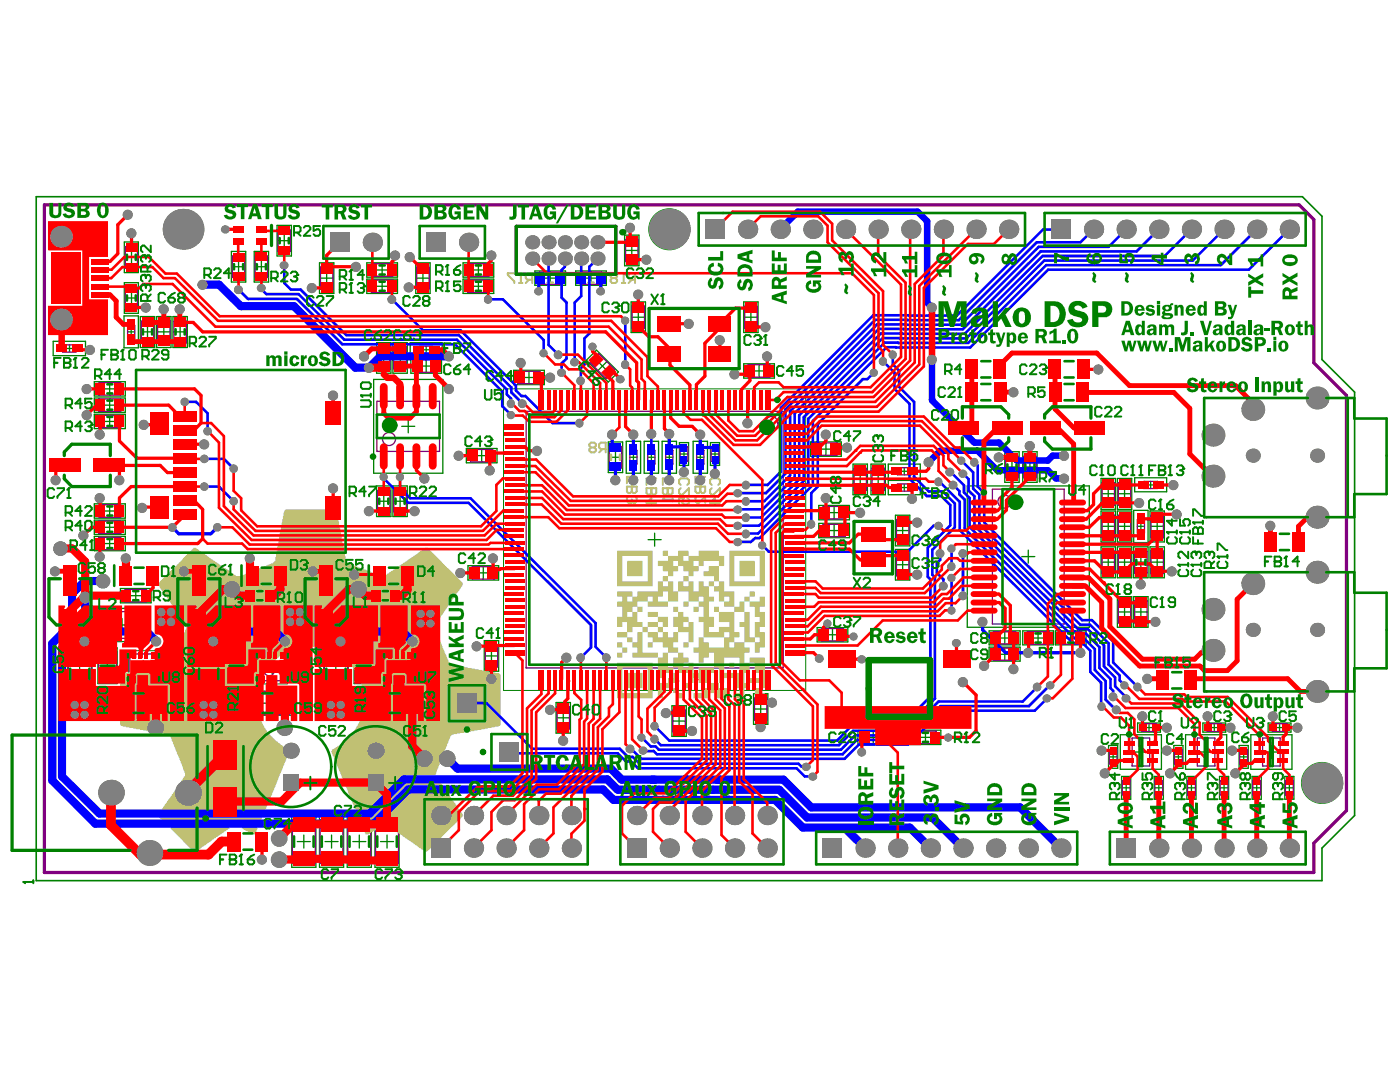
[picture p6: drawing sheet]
<svg xmlns="http://www.w3.org/2000/svg" width="279mm" height="216mm" viewBox="0 0 279 216" stroke-linecap="round" stroke-linejoin="round" font-family="sans-serif">
<g fill="none" stroke="#008000" stroke-width=".26">
<path d="M24.8 48.2h2.8v6.1h-2.8zM24.8 56.3h2.8v6.1h-2.8zM25 59.4h2.4M25 51.2h2.4M26.2 50v2.5M26.2 58.1v2.5M46.1 50.1h2.9v6.1h-2.9zM46.3 53.1h2.5M47.5 51.9v2.5M50.7 50.1h2.8v6.1h-2.8zM50.9 53.1h2.4M52.1 51.9v2.5"/>
<path d="M55.2 44.9h2.9v6.1h-2.9zM55.4 47.9h2.5M56.7 46.7v2.5M63.7 52.3h2.8v6.1h-2.8zM63.9 55.4h2.4M65.1 54.2v2.4M73.1 55.6h6.1v2.8h-6.1zM73.1 52.3h6.1v2.9h-6.1zM74.9 57h2.5M74.9 53.8h2.5M76.2 52.5v2.5M76.2 55.8v2.5"/>
<path d="M82.9 52.3h2.8v6.1h-2.8zM83.1 55.4h2.4M84.3 54.2v2.4M92.3 55.6h6.1v2.8h-6.1zM92.3 52.3h6.1v2.9h-6.1zM94.1 57h2.5M94.1 53.8h2.5M95.4 52.5v2.5M95.4 55.8v2.5M106.6 54h6.1v2.8h-6.1zM108.4 55.4h2.5M109.7 54.2v2.4"/>
<path d="M114.7 54h6.2v2.8h-6.2zM116.6 55.4h2.4M117.8 54.2v2.4M124.5 46.8h2.9v6.1h-2.9zM124.7 49.9h2.5M125.9 48.7v2.4M10.6 68h6.4v2.8h-6.4zM13.1 69.4h1.4M13.9 68.7v1.4M18.8 76h6.2v2.9h-6.2zM18.8 79.3h6.2v2.8h-6.2zM20.7 77.5h2.4"/>
<path d="M21.9 76.2v2.5M21.9 79.5v2.4M24.7 62.9h2.9v6.4h-2.9zM25.4 66.1h1.5M26.1 65.4v1.4M28 63.1h2.8v6.1h-2.8zM28.2 66.1h2.4M29.4 64.9v2.4M31.2 63.1h2.9v6.1h-2.9zM31.4 66.1h2.5M32.7 64.9v2.4M34.5 63.1h2.8v6.1h-2.8z"/>
<path d="M34.7 66.1h2.4M35.9 64.9v2.4M74.5 75.6h13.8v18.7h-13.8zM75.1 68.2h2.8v6.1h-2.8zM75.3 71.3h2.4M76.5 70.1v2.4M78.3 68.2h2.9v6.1h-2.9zM78.5 71.3h2.5M79.7 70.1v2.4M81.8 68.2h6.3v2.9h-6.3zM81.9 71.5h6.1v2.8h-6.1zM83.7 72.9h2.5"/>
<path d="M84.2 69.7h1.5M84.9 69v1.4M84.9 71.7v2.4M102.4 73.8h6.1v2.8h-6.1zM104.2 75.2h2.5M105.4 73.9v2.5M116.9 71.7l2-2 4.4 4.4-2.1 2zM119.2 72.1l1.7 1.7M120.9 72.1l-1.7 1.7M125.8 60.1h2.9v6.1h-2.9zM126 63.2h2.5M127.2 61.9v2.5"/>
<path d="M148.2 60.1h2.9v6.1h-2.9zM148.2 72.5h6.2v2.8h-6.2zM148.4 63.2h2.5M149.7 61.9v2.5M150.1 73.9h2.4M151.3 72.7v2.4M18.8 82.5h6.2v2.9h-6.2zM20.7 83.9h2.4M20.7 80.7h2.4M21.9 82.7v2.5M75.1 96.8h2.8v6.1h-2.8zM75.3 99.8h2.4"/>
<path d="M76.5 98.6v2.5M78.3 96.8h2.9v6.1h-2.9zM78.5 99.8h2.5M79.7 98.6v2.5M80.1 84.9h2.6M81.4 83.6v2.6M92.9 89.3h6.2v2.9h-6.2zM94.8 90.7h2.4M96 89.5v2.5M121.2 88h2.9v6.1h-2.9zM121.4 91.1h2.5M122.7 89.8v2.5"/>
<path d="M124.8 87.9h2.9v6.4h-2.9zM125.5 91.1h1.5M126.3 90.4v1.4M128.4 87.9h2.9v6.4h-2.9zM129.1 91.1h1.4M129.8 90.4v1.4M132 87.9h2.8v6.4h-2.8zM132.7 91.1h1.4M133.4 90.4v1.4M135.4 88.2h1.8v4.5h-1.8zM135.6 90.4h1.5M136.3 89.6v1.6"/>
<path d="M138.2 87.9h2.8v6.4h-2.8zM138.9 91.1h1.4M139.6 90.4v1.4M141.6 88.2h1.8v4.5h-1.8zM141.7 90.4h1.6M142.5 89.6v1.6M161.6 88h6.1v2.9h-6.1zM163.4 89.5h2.5M164.6 88.2v2.5M170 92.4h2.9v6.1h-2.9zM170.2 95.5h2.5M171.5 94.3v2.4"/>
<path d="M173.6 92.4h2.9v6.1h-2.9zM173.8 95.5h2.5M175 94.3v2.4M177.1 95.7h6.3v2.8h-6.3zM177.1 92.4h6.3v2.9h-6.3zM179.5 97.1h1.5M179.5 93.9h1.5M180.2 93.1v1.5M180.2 96.4v1.4M192.8 96.8h24.3v28.1h-24.3zM200.3 90h2.8v6.1h-2.8zM200.5 93h2.4"/>
<path d="M201.7 91.8v2.5M203.9 90h2.8v6.1h-2.8zM204 93h2.5M205.3 91.8v2.5M219.5 95.3h2.8v6.2h-2.8zM219.7 98.3h2.4M220.9 97.2v2.4M222.7 95.3h2.9v6.2h-2.9zM222.9 98.3h2.5M224.1 97.2v2.4M226.2 95.2h6.3v2.7h-6.3zM228.6 96.6h1.5"/>
<path d="M229.3 95.9v1.4M18.8 100.3h6.2v2.9h-6.2zM18.8 103.6h6.2v2.8h-6.2zM18.8 106.8h6.2v2.9h-6.2zM20.7 101.8h2.4M20.7 108.3h2.4M20.7 105h2.4M21.9 100.5v2.5M21.9 103.8v2.5M21.9 107v2.5M24 117.2h6.1v2.9h-6.1zM25.8 118.6h2.5"/>
<path d="M27.1 117.4v2.5M48.7 117.2h6.1v2.9h-6.1zM50.5 118.6h2.5M51.8 117.4v2.5M73.8 117.2h6.1v2.9h-6.1zM75.6 118.6h2.5M76.8 117.4v2.5M93.3 112.7h6.1v2.8h-6.1zM95.1 114.1h2.5M96.3 112.9v2.4M129.2 107.5h2.6M130.5 106.2v2.6"/>
<path d="M163.2 100.7h6.1v2.8h-6.1zM163.2 104.2h6.1v2.9h-6.1zM165 105.7h2.5M165 102.1h2.5M166.3 100.9v2.4M166.3 104.4v2.5M178.5 109.4h2.8v6.1h-2.8zM178.5 102.6h2.8v6.1h-2.8zM178.7 112.5h2.5M178.7 105.7h2.5M179.9 104.4v2.5M179.9 111.2v2.5"/>
<path d="M203.7 110.9h2.6M205 109.6v2.6M219.5 108.9h2.8v6.2h-2.8zM219.5 101.8h2.8v6.1h-2.8zM219.7 112h2.4M219.7 104.8h2.4M220.9 103.7v2.4M220.9 110.8v2.4M222.7 108.9h2.9v6.2h-2.9zM222.7 101.8h2.9v6.1h-2.9zM222.7 118.8h2.9v6.1h-2.9zM222.9 112h2.5"/>
<path d="M222.9 104.8h2.5M224.1 103.7v2.4M224.1 110.8v2.4M226 108.9h2.8v6.2h-2.8zM226 118.8h2.8v6.1h-2.8zM226 101.6h2.8v6.5h-2.8zM226.2 112h2.4M226.7 104.8h1.4M227.4 104.2v1.3M227.4 110.8v2.4M229.2 108.9h2.9v6.2h-2.9zM229.2 101.8h2.9v6.1h-2.9z"/>
<path d="M229.4 112h2.5M229.4 104.8h2.5M230.6 103.7v2.4M230.6 110.8v2.4M13.5 129.1h4.8v10.2h-4.8zM14.6 134.2h2.6M15.9 132.9v2.6M18.9 121.2h10.9v6.6h-10.9zM19.5 129h3.9v7.2h-3.9zM20.2 132.6h2.5M21.4 131.3v2.6M22.5 137.6h10.2v4.8h-10.2z"/>
<path d="M23.1 124.5h2.5M24.3 123.2v2.6M27.3 132.9h2.6M27.6 138.8v2.5M28.6 131.6v2.6M39.2 129.1h4.8v10.2h-4.8zM40.3 134.2h2.6M41.6 132.9v2.6M44.6 121.2h10.9v6.6h-10.9zM45.2 129h3.8v7.2h-3.8zM45.9 132.6h2.5M47.1 131.3v2.6"/>
<path d="M48.2 137.6h10.2v4.8h-10.2zM48.8 124.5h2.5M50 123.2v2.6M53 132.9h2.5M53.3 138.8v2.5M54.2 131.6v2.6M64.5 129.1h4.9v10.2h-4.9zM65.7 134.2h2.5M66.9 132.9v2.6M70 121.2h10.9v6.6h-10.9zM70.6 129h3.8v7.2h-3.8zM71.2 132.6h2.6"/>
<path d="M72.5 131.3v2.6M73.6 137.6h10.2v4.8h-10.2zM74.2 124.5h2.5M75.4 123.2v2.6M78.4 132.9h2.5M78.6 138.8v2.5M79.6 131.6v2.6M96.5 127.6h2.9v6.1h-2.9zM96.7 130.6h2.5M98 129.4v2.5M110.8 139.9h2.9v6.1h-2.9zM150.2 138.2h2.9v6.1h-2.9z"/>
<path d="M151.6 140v2.4M162.9 125h6.1v2.9h-6.1zM164.7 126.4h2.5M165.9 125.2v2.5M197.2 125.6h6.1v2.8h-6.1zM197.2 128.9h6.1v2.8h-6.1zM199 130.3h2.4M199 127.1h2.4M200.3 125.8v2.4M200.3 129.1v2.4M203.9 125.6h6.1v2.8h-6.1zM205.7 127.1h2.4"/>
<path d="M206.9 125.8v2.5M210.4 125.6h6.1v2.8h-6.1zM212.2 127.1h2.4M213.4 125.8v2.5M222.9 121.9h2.5M224.1 120.7v2.4M226.2 121.9h2.4M227.4 120.7v2.4M26.3 140h2.6M40.7 146.7h8.5v16.6h-8.5zM43.6 155h2.6M44.9 153.7v2.6"/>
<path d="M52 140h2.6M77.4 140h2.5M111 143h2.5M112.3 141.7v2.5M133.9 140.6h2.9v6.1h-2.9zM134.1 143.6h2.5M135.4 142.4v2.4M150.4 141.2h2.5M171 145.4h6.1v2.9h-6.1zM172.8 146.9h2.5M174.1 145.6v2.5M181.4 145.4h6.1v2.9h-6.1z"/>
<path d="M183.2 146.9h2.5M184.5 145.6v2.5M221 148.5h1.8v4.5h-1.8zM221.1 150.8h1.5M221.9 150v1.5M223.3 146.3h8.2v6.9h-8.2zM223.6 154.6h1.8v4.6h-1.8zM223.7 156.9h1.6M224.5 156.1v1.6M226.1 149.8h2.6M226.7 144h4.6v1.8h-4.6zM227.4 148.5v2.6"/>
<path d="M228.2 144.9h1.6M229 144.1v1.6M230.1 154.6h1.8v4.6h-1.8zM230.2 156.9h1.6M231 156.1v1.6M234 148.5h1.8v4.5h-1.8zM234.1 150.8h1.6M234.9 150v1.5M236.3 146.3h8.2v6.9h-8.2zM236.6 154.6h1.8v4.6h-1.8zM236.7 156.9h1.6M237.5 156.1v1.6"/>
<path d="M239.1 149.8h2.6M239.8 144h4.5v1.8h-4.5zM240.4 148.5v2.6M241.3 144.9h1.5M242 144.1v1.6M243.1 154.6h1.8v4.6h-1.8zM243.2 156.9h1.6M244 156.1v1.6M247 148.5h1.8v4.5h-1.8zM247.1 150.8h1.6M247.9 150v1.5M249.3 146.3h8.2v6.9h-8.2z"/>
<path d="M249.6 154.6h1.8v4.6h-1.8zM249.7 156.9h1.6M250.5 156.1v1.6M252.1 149.8h2.6M252.8 144h4.5v1.8h-4.5zM253.4 148.5v2.6M254.3 144.9h1.5M255 144.1v1.6M256.1 154.6h1.8v4.6h-1.8zM256.2 156.9h1.6M257 156.1v1.6M58.2 162.5h4.8v10.2h-4.8z"/>
<path d="M59.3 167.6h2.6M60.6 166.3v2.6M63.7 162.5h4.8v10.2h-4.8zM64.8 167.6h2.6M66.1 166.3v2.6M69.2 162.5h4.8v10.2h-4.8zM70.3 167.6h2.6M71.6 166.3v2.6M74.7 162.5h4.9v10.2h-4.9zM75.8 167.6h2.6M77.1 166.3v2.6"/>
</g>
<path d="M100.4 77.5h60.2v60h-60.2zM25.6 129.6h5.9v6.6h-5.9zM51.3 129.6h5.9v6.6h-5.9zM76.7 129.6h5.9v6.6h-5.9z" fill="none" stroke="#008000" stroke-width=".2"/>
<g fill="none" stroke="#008000" stroke-width=".33">
<path d="M7.2 39.2h252.4l3.9 3.9v28.5l6.5 6.5v84.3l-6.5 6.5v6.5h-256.3z"/>
<circle cx="133.4" cy="45.7" r="4"/>
<circle cx="263.5" cy="155.9" r="4"/>
</g>
<g fill="none" stroke="#800080" stroke-width=".26">
<path d="M25 49.1h2.4v4.3h-2.4zM25 57.2h2.4v4.3h-2.4zM46.3 51h2.5v4.3h-2.5zM50.9 51h2.4v4.3h-2.4zM55.4 45.8h2.5v4.3h-2.5zM63.9 53.2h2.4v4.4h-2.4zM74 52.5h4.3v2.5h-4.3zM74 55.8h4.3v2.5h-4.3zM83.1 53.2h2.4v4.4h-2.4zM93.2 55.8h4.3v2.5h-4.3zM93.2 52.5h4.3v2.5h-4.3zM107.5 54.2h4.3v2.4h-4.3z"/>
<path d="M115.6 54.2h4.3v2.4h-4.3zM124.7 47.7h2.5v4.4h-2.5zM12.5 68.7h2.7v1.4h-2.7zM19.7 76.2h4.4v2.5h-4.4zM19.7 79.5h4.4v2.4h-4.4zM25.4 64.8h1.5v2.7h-1.5zM28.2 64h2.4v4.3h-2.4zM31.4 63.9h2.5v4.5h-2.5zM34.7 64h2.4v4.3h-2.4zM75.1 79.9h12.5v10h-12.5zM75.3 69.1h2.4v4.4h-2.4zM78.5 69.1h2.5v4.4h-2.5z"/>
<path d="M82.7 71.7h4.5v2.4h-4.5zM83.6 69h2.7v1.4h-2.7zM103.2 73.9h4.4v2.5h-4.4zM117.6 72.2l1.8-1.8 3.1 3.2-1.7 1.8zM126 61h2.5v4.4h-2.5zM148.4 61h2.5v4.4h-2.5zM149.1 72.7h4.4v2.4h-4.4zM19.7 82.7h4.4v2.5h-4.4zM75.3 97.7h2.4v4.3h-2.4zM78.5 97.7h2.5v4.3h-2.5zM93.8 89.5h4.4v2.5h-4.4zM104.9 81.9h51.2v51.1h-51.2z"/>
<path d="M121.4 88.9h2.5v4.3h-2.5zM125.5 89.7h1.5v2.7h-1.5zM129.1 89.7h1.4v2.7h-1.4zM132.7 89.7h1.4v2.7h-1.4zM135.6 89h1.5v2.9h-1.5zM138.9 89.7h1.4v2.7h-1.4zM141.7 89h1.6v2.9h-1.6zM162.4 88.2h4.4v2.5h-4.4zM170.2 93.3h2.5v4.4h-2.5zM173.8 93.3h2.5v4.4h-2.5zM178.9 93.1h2.7v1.5h-2.7zM178.9 96.4h2.7v1.4h-2.7z"/>
<path d="M197.8 97.4h14.3v26.9h-14.3zM200.5 90.9h2.4v4.3h-2.4zM204 90.9h2.5v4.3h-2.5zM219.7 96.1h2.4v4.5h-2.4zM222.9 96.1h2.5v4.5h-2.5zM228 95.9h2.7v1.4h-2.7zM19.7 100.5h4.4v2.5h-4.4zM19.7 103.8h4.4v2.5h-4.4zM19.7 107h4.4v2.5h-4.4zM24.9 117.4h4.3v2.5h-4.3zM49.6 117.4h4.3v2.5h-4.3zM74.7 117.4h4.3v2.5h-4.3z"/>
<path d="M94.1 112.9h4.4v2.4h-4.4zM164 100.9h4.5v2.4h-4.5zM164 104.4h4.5v2.5h-4.5zM178.7 110.3h2.5v4.4h-2.5zM178.7 103.5h2.5v4.4h-2.5zM219.7 109.8h2.4v4.4h-2.4zM219.7 102.6h2.4v4.5h-2.4zM222.9 109.8h2.5v4.4h-2.5zM222.9 102.6h2.5v4.5h-2.5zM222.9 119.7h2.5v4.4h-2.5zM226.2 119.7h2.4v4.4h-2.4zM226.2 109.8h2.4v4.4h-2.4z"/>
<path d="M226.7 103.5h1.4v2.7h-1.4zM229.4 109.8h2.5v4.4h-2.5zM229.4 102.6h2.5v4.5h-2.5zM13.6 129.9h4.6v8.7h-4.6zM19.6 129.9h3.6v5.4h-3.6zM21 121.8h6.7v5.3h-6.7zM23.3 137.8h8.6v4.5h-8.6zM25.9 130.3h5.4v5.3h-5.4zM39.3 129.9h4.6v8.7h-4.6zM45.3 129.9h3.6v5.4h-3.6zM46.7 121.8h6.7v5.3h-6.7zM49 137.8h8.6v4.5h-8.6z"/>
<path d="M51.6 130.3h5.4v5.3h-5.4zM64.7 129.9h4.6v8.7h-4.6zM70.7 129.9h3.6v5.4h-3.6zM72.1 121.8h6.7v5.3h-6.7zM74.3 137.8h8.7v4.5h-8.7zM76.9 130.3h5.4v5.3h-5.4zM96.7 128.4h2.5v4.4h-2.5zM150.4 139h2.5v4.4h-2.5zM163.7 125.2h4.4v2.5h-4.4zM198 125.8h4.5v2.4h-4.5zM198 129.1h4.5v2.4h-4.5zM204.8 125.8h4.3v2.5h-4.3z"/>
<path d="M211.3 125.8h4.3v2.5h-4.3zM41.5 148.6h6.9v12.7h-6.9zM111 140.8h2.5v4.4h-2.5zM134.1 141.4h2.5v4.4h-2.5zM171.8 145.6h4.5v2.5h-4.5zM182.3 145.6h4.3v2.5h-4.3zM221.1 149.3h1.5v2.9h-1.5zM223.7 155.5h1.6v2.8h-1.6zM225.6 147h3.6v5.6h-3.6zM227.6 144.1h2.9v1.6h-2.9zM230.2 155.5h1.6v2.8h-1.6zM234.1 149.3h1.6v2.9h-1.6z"/>
<path d="M236.7 155.5h1.6v2.8h-1.6zM238.7 147h3.5v5.6h-3.5zM240.6 144.1h2.9v1.6h-2.9zM243.2 155.5h1.6v2.8h-1.6zM247.1 149.3h1.6v2.9h-1.6zM249.7 155.5h1.6v2.8h-1.6zM251.7 147h3.5v5.6h-3.5zM253.6 144.1h2.9v1.6h-2.9zM256.2 155.5h1.6v2.8h-1.6zM58.3 163.3h4.5v8.7h-4.5zM63.8 163.3h4.6v8.7h-4.6zM69.3 163.3h4.6v8.7h-4.6z"/>
<path d="M74.9 163.3h4.5v8.7h-4.5z"/>
</g>
<path d="M102.9 45.1h19.8v9.5h-19.8z" fill="none" stroke="#800080" stroke-width=".65"/>
<path d="M41.5 159.6h6.9v1.7h-6.9z" fill-rule="evenodd" fill="#800080"/>
<g fill="none" stroke="#800080" stroke-width=".26">
<circle cx="77.5" cy="87.4" r="1.3"/>
<circle cx="153.8" cy="84.3" r="1.3"/>
<circle cx="200.2" cy="99.9" r="1.3"/>
<circle cx="28" cy="133.6" r="1.04"/>
<circle cx="53.7" cy="133.6" r="1.04"/>
<circle cx="79" cy="133.6" r="1.04"/>
</g>
<path d="M8.8 40.8h250.1l3 2.9v28.6l6.5 6.4v82.8l-6.5 6.4v5.9h-253.1z" fill="none" stroke="#800080" stroke-width=".65"/>
<path d="M31.9 115.8l2.6-2.6 .2-.1 .6-.5 3.3-3.5h.5l.1 .3h.3l.2 .4 .7 .2 .5 .5h.3v.3h.3l.3 .4 .6 .2 .1 .3 .7 .3 .1 .2h.3l.2 .4 .7 .3 .1 .2 .7 .2 .1 .3h.3l.5 .6 .7 .3 .1 .2h1.1l.2-.2h.4v-.1l.7-.2v-.1h.2l.3-.3h.4l.2-.2h.4l.2-.3h.4v-.1l.5-.1v-.1h.4l.3-.3h.4l.2-.2h.4l.3-.3h.4l.5-.5v-.8h.1l.2-1.3h.1l.1-1.3h.1v-.7h.1v-.8h.1v-.6h.2v-.8h.1l.1-1.3h.2v-.7h.1l.3-1.7 .2-.2h9.9l.4 .3v.8h.1l.2 1.3h.1v.7h.1v.7h.1v.6h.2v.8h.1l.1 1.4h.2v.6h.1v.7h.1v.7h.2l.2 1.7 .5 .4h.2v.1h.4v.2h.3l.2 .2h.4v.2l.7 .1v.1l.6 .1 .3 .3h.4v.1h.2l.3 .2h.4l.2 .3h.4l.2 .3h.4v.1l.7 .1v.1h.9l.5-.5h.3l.1-.2 .6-.3 .2-.2h.2l.1-.3 .4-.1 .1-.2h.3l.5-.6h.3l.1-.2 .6-.3 .3-.4h.3l.5-.5h.2l.2-.2 .6-.3 .3-.4h.2l.1-.2h.3l.1-.3h.3l.1-.3 .8-.1 2.7 2.7 .1 .3 .6 .6 .7 .5 2.8 2.8-.1 .8-.3 .2v.2l-.2 .1v.3l-.3 .1v.2l-.4 .3v.2l-.2 .2v.2l-.3 .2v.2l-.2 .2v.2l-.6 .5v.3l-.4 .3v.2l-.2 .1v.3l-.3 .1v.3l-.2 .1v.3l-.6 .6v.2l-.3 .2v.2l-.2 .1v.3l-.3 .1v.3l-.3 .1-.1 .5h-.1l.1 .8h.1l.2 .5h.1v.4l.3 .3v.2h.1l.2 .9h.2l.3 1.3h.1l.2 .5h.1v.4l.3 .3v.2h.1v.4h.1l.1 .5h.2v.4l.5 .6 2.1 .3v.1l1.2 .1v.1l1.4 .2v.1h.8v.1l2 .3v.1h.7v.2h.6v.1h.8l.3 .2v10.2l-.4 .1v.1h-.8v.1l-1.4 .2v.1l-1.3 .1v.2h-.7v.1l-1.3 .1v.2l-2.2 .2v.1l-1.7 .2-.2 .3v.3h-.2v.3l-.2 .3v.4l-.3 .3v.3l-.2 .3-.3 1-.3 .3v.4l-.2 .2-.2 1-.3 .3v.4l-.2 .2v.4l-.3 .3v.4h-.1v.4h-.2v.3l.3 .3v.3l.6 .6v.2l.3 .1 .2 .7 .5 .5v.3l.4 .2v.3l.3 .1 .2 .7 .3 .1 .3 .6 .3 .3v.3h.3v.3l.5 .5 .3 .7 .6 .6v.5l-1.9 2h-.3l-4.9 5h-.3l-.2-.2h-.2l-.2-.2h-.2l-.2-.3h-.2l-.5-.5-.6-.3-.3-.4h-.2l-.2-.2h-.2l-.2-.3-.6-.2-.1-.3h-.3l-.3-.4h-.2l-.5-.5-.7-.3-.1-.2h-.2l-.3-.4h-.2l-.2-.3h-.2l-.2-.2h-.7v.2h-.6l-.4 .4h-.2v.2l-.5 .1v.1l-.8 .3-.6 .5h-.6l-.2-.7-.2-.2v-.4l-.4-.5v-.4h-.2l-.1-.6-.3-.3v-.3h-.1v-.3l-.2-.3-.2-.6h-.1v-.4l-.3-.3v-.2h-.1v-.4l-.3-.3-.1-.6h-.1v-.3h-.1l-.2-.6h-.1v-.4l-.3-.2v-.7h-.2l-.1-.6-.2-.3-.3-1-.4-.5v-.4l-.3-.2v-.4l-.2-.3v-.2h-.1l-.3-1.1-.3-.2v-.4h-.1v-.3l-.3-.2v-.4l-.2-.2-.1-.7h-.2l.3-.6 .5-.1 .1-.3 .7-.3 .2-.3h.3l.3-.4h.2l.7-.7v-.2l.9-.8v-.2l.4-.3v-.2l.3-.2 .1-.5 .3-.1 .2-.8h.2v-.4h.1l.1-.6h.2v-.5h.1v-.4h.1l.2-1.9h.1l-.1-2.4h-.2l-.1-1.1h-.1v-.3h-.2l-.1-.8-.3-.3-.1-.5h-.1l-.1-.5-.3-.1-.1-.6-.4-.2v-.3l-.5-.4v-.2l-.9-.9h-.2l-.4-.5-.7-.3-.1-.2-.5-.1-.2-.3h-.2l-.3-.3h-.4l-.2-.2-.8-.2v-.1h-.3v-.1l-1.5-.1v-.2h-2.7v.2h-.7v.1h-.5v.1h-.6v.1h-.4v.2h-.3v.1h-.3l-.3 .3h-.2v.1l-1.1 .4-.1 .2h-.3l-.2 .4h-.2l-.7 .8-.4 .1v.2l-.7 .7v.2l-.7 .7-.1 .5-.3 .1v.3l-.2 .3v.3l-.3 .3v.4h-.1v.4h-.2v.3h-.1l-.1 1.3h-.1v3.1h.1l.1 1.3h.1v.3h.2v.4h.1v.4l.3 .3 .5 1.3 .2 .1 .3 .7 .4 .2v.2l1.4 1.4h.3l.2 .4h.2l.3 .4h.3l.2 .4 .5 .1 .2 .3h.2l.3 .3v.5h-.1l-.2 .5h-.1v.3l-.3 .3v.4h-.1l-.1 .5h-.1l-.3 1-.3 .3v.4l-.2 .2v.3h-.2v.4l-.2 .2-.2 .9h-.1v.4l-.3 .2-.1 .7h-.2v.4h-.1v.2l-.3 .3-.2 1h-.1v.3l-.3 .2v.4l-.3 .2v.4h-.1l-.1 .7-.3 .2v.3h-.1v.4l-.3 .2v.4h-.1l-.1 .5h-.2v.4l-.2 .3v.4h-.2l-.1 .6-.2 .2v.3h-.2v.4h-.1l-.1 .5h-.5l-.3-.3-.5-.1v-.1l-1-.4-.1-.3-.6-.1-.2-.3h-.5v-.2h-.7v.2h-.3l-.1 .2h-.2l-.1 .2h-.3l-.1 .3h-.3l-.1 .2h-.2l-.7 .7h-.3l-.1 .2h-.2l-.2 .3h-.2l-.2 .3h-.2l-.2 .2h-.2l-.3 .4-.6 .3-.5 .5h-.2l-.7 .6h-.3l-.1 .3-.6 .2v.1h-.4l-7.1-7v-.4h.2v-.2l.2-.2v-.2l.6-.7 .3-.6 .5-.5 .3-.6 .4-.3v-.2l.5-.6 .2-.6 .3-.1 .3-.7 .3-.2v-.3l.3-.1 .3-.7 .2-.1 .2-.6 .3-.1v-.7h-.1l-.2-.6h-.1l-.2-1.1-.3-.2v-.4l-.2-.3v-.4l-.3-.2v-.3l-.2-.3v-.4l-.3-.2v-.4l-.3-.3v-.4l-.2-.2v-.4l-.3-.3v-.4h-.1l-.1-.5-.3-.3h-.3v-.1l-2.8-.3v-.1h-.6v-.2h-.8v-.1h-.6v-.1h-.7v-.2h-.8v-.1h-.6v-.1l-2-.3v-.1h-.4v-.3h-.2v-10l.4-.1v-.1l1.3-.1v-.2h.8v-.1l1.2-.1v-.2h.8v-.1h.7v-.1h.6v-.2h.8v-.1h.7v-.1h.7v-.1h.6v-.2l1.3-.1 .5-.6 .2-.5h.1v-.4l.3-.3v-.2h.1v-.4h.1l.2-.5h.1v-.4h.1l.1-.5h.2v-.4h.1v-.3l.3-.2v-.4l.2-.2 .1-.7h.1v-.2l.3-.3v-.4l.2-.2v-.7l-.3-.4v-.2l-.3-.2-.2-.6-.4-.3v-.2l-.5-.5-.3-.6-.2-.2v-.2l-.4-.3v-.2l-.3-.2-.2-.6-.6-.5v-.3l-.4-.3-.2-.6-.5-.5v-.2l-.3-.2-.2-.6-.3-.1v-.4l.3-.2z" fill="#c0c073"/>
<path d="M109.1 56.3h1.1M109.1 54.5h1.1M117.3 56.3h1M117.3 54.5h1M121.8 90.6v1M123.6 90.6v1" fill="none" stroke="#c0c073" stroke-width=".52"/>
<path d="M132.1 97.2h2v1l-.4 .3h-.3l-.3-.3v-1M133.1 95.3v.6M134.1 95.3h-2v1.3" fill="none" stroke="#c0c073" stroke-width=".39"/>
<circle cx="133.1" cy="97.2" r=".2" fill="#c0c073"/>
<path d="M132.1 97.2v1l.3 .3h.4l.3-.3v-1M132.1 99.5h2M134.1 99.2v.6" fill="none" stroke="#c0c073" stroke-width=".39"/>
<circle cx="132.1" cy="99.5" r=".2" fill="#c0c073"/>
<path d="M132.4 99.2l-.3 .3M138.6 96.9h2v1l-.4 .3h-.3l-.3-.3v-1M139.6 95v.6M140.6 95h-2v1.3" fill="none" stroke="#c0c073" stroke-width=".39"/>
<circle cx="139.6" cy="96.9" r=".2" fill="#c0c073"/>
<path d="M117.8 89.1l-.3-.3v-.3l.3-.3h.6l.4 .3v.3l-.4 .3M117.8 89.1l-.3 .4v.3l.3 .3h.6l.4-.3v-.3l-.4-.4M117.8 89.1h.6M120.1 89.5l-.7 .6M120.7 89.5h-1l-.3-.4v-.6l.3-.3h1v1.9M128.9 97.2h1.9v1l-.3 .3h-.3l-.4-.3v-1M129.8 95.3v.6M130.8 95.3h-1.9v1.3M138.6 96.9v1l.3 .3h.4l.3-.3v-1M138.9 98.9l-.3 .3v.6l.3 .4h.4l1.3-1.3v1.3" fill="none" stroke="#c0c073" stroke-width=".39"/>
<circle cx="129.8" cy="97.2" r=".2" fill="#c0c073"/>
<path d="M125 96.9h1.9v1l-.3 .3h-.3l-.4-.3v-1M125.9 95v.6M126.9 95h-1.9v1.3M128.9 97.2v1l.3 .3h.3l.3-.3v-1M130.8 100.2h-1.9l.9-1v1.3" fill="none" stroke="#c0c073" stroke-width=".39"/>
<circle cx="125.9" cy="96.9" r=".2" fill="#c0c073"/>
<path d="M125 96.9v1l.3 .3h.3l.3-.3v-1M125.3 98.9l-.3 .3v.6l.3 .4h.3" fill="none" stroke="#c0c073" stroke-width=".39"/>
<circle cx="125.6" cy="100.2" r=".2" fill="#c0c073"/>
<path d="M124 56.4h.6M124.3 54.4v2M125.9 55.7l-.6 .7M126.6 55.7h-1l-.3-.3v-.7l.3-.3h1v2M125.9 99.8l-.3 .4M125.9 99.5v.3M126.6 98.9l.3 .3v.6l-.3 .4h-.3l-.4-.4M135.7 96.6l-.3-.3v-.7l.3-.3h1.3l.3 .3v.7l-.3 .3M135.7 97.2l-.3 .4v.6l.3 .3h.3l1.3-1.3v1.3M137 99.2l.3 .3v.7l-.3 .3h-.7l-.3-.3v-.4l.3-.6h-.9v1.3" fill="none" stroke="#c0c073" stroke-width=".39"/>
<circle cx="124.3" cy="54.4" r=".2" fill="#c0c073"/>
<path d="M103.5 56.4h.6M103.8 54.4v2M105.4 55.7l-.6 .7M106.1 55.7h-1l-.3-.3v-.7l.3-.3h1v2M122 55.4l-.3-.3v-.4l.3-.3h.7l.3 .3v.4l-.3 .3M122 55.4l-.3 .3v.3l.3 .4h.7l.3-.4v-.3l-.3-.3M122 55.4h.7M124.3 54.4l.3 .3" fill="none" stroke="#c0c073" stroke-width=".39"/>
<circle cx="103.8" cy="54.4" r=".2" fill="#c0c073"/>
<path d="M102.5 54.4h-1.3v.3l1.3 1.3v.4M103.8 54.4l.3 .3M141.9 96.6l-.4-.3v-.7l.4-.3h1.3l.3 .3v.7l-.3 .3M141.9 97.2l-.4 .4v.6l.4 .3h.3l1.3-1.3v1.3M143.5 100.2h-2l1-1v1.3" fill="none" stroke="#c0c073" stroke-width=".39"/>
<path d="M123 109.7h7.1v7.1h-7.1zM132.1 109.8l1-.1v1h-.9zM131.1 111.8l2-.1v-1h2.1v-1l2 .1v.9h-1v1h1v-1h2.1v-1h4v1h1v2h-1v-1h-3.1v1h-.9v-1h-1.1v1h1.1l-.1 1.1h-1v.9h-1v-.9l-1-.1v-1h-1v-1h-1v1h1v1l-1 .1v.9h-1.1v-.9l-1-.1v-1h-1zM145.4 109.7l7.1 .1v7h-7.1zM124 110.7v5.1h5.1v-5.1zM146.4 110.7v5.1h5v-5.1zM125 111.8l3-.1 .1 3h-3.1zM147.4 111.8l3-.1v3h-3zM140.2 113.8h1.1v-1.1h2v3.1h-1v-1.1h-2zM132.1 114.8l1-.1v1.1h-1zM136.2 114.7h1v1.1h-1zM123 117.8h3l.1 1h-1.1v1h1.1v-1h.9l.1-1h4v-2h1v1h1v-1h1l.1 2h1v2h-2.1v-2h-1v1h-1v1h2v1h-4v-1h1v-1h-1v1h-2.1v1h-.9v1.1h-1.1v1h1.1v-1h.9v2h1.1v1h-2v1h-1.1v-2h-1v1h-1v-2h1v-2.1h-1v-.9l1-.1v-1h-1zM135.2 115.9l1-.1v1h1v-1h1v2h1.1v-2h.9v1h1.1v2l1 .1v.9h-1v3.1h1v2h-1v1h2l.1-1h2v-1l-2.1-.1v-1.9h3.1v4h.9l.1 1h-1v1h-1v1.1h1v-1.1h2v1.1h1l-.1 1h-.9v2h1v2h-1v2h1v1.1h-1v2h-2v-1l1-.1v-.9l-1-.1v-1.9h-2.1v.9h-1v-3h-1v-3h-1v1h-1.1v1h-.9v-2l-1.1-.1v-.9h1.1v-2.1h.9v1l1.1 .1v1h3v-2.1h1.1v-1h-1.1v1h-4.1v-3h-.9v-1h.9v-2.1h-.9v-1h.9v-1h-.9v1h-2.1v-2h-2zM141.3 115.8h1v1h-1zM142.3 116.8h1v-1h1v2h2.1v3h-2.1v-1h1.1v-1h-1.1v1h-.9l-.1-2h-1zM149.4 117.9l1-.1v1h-1zM148.4 118.9l1-.1v1h-1zM149.4 119.8h2l.1-1h1v2h-1.1v1.1h1.1v3h-1.1v1l1.1 .1v2.9l-1.1 .1v1h-1v-2.1h1v-1h-1v-3h1v-1h-1v-2.1h-1zM136.2 119.9l1-.1v1h-1zM146.4 120.8h1v-.9l1-.1v2.1h-2zM127 120.8h1.1v1l-1.1 .1zM134.2 120.8h1v1.1h-1zM138.2 120.8h1.1v1l-1 .1zM142.3 120.8h1v1.1h-1zM129.1 121.9h2v1h-2zM134.2 122.9h1v-1h1v1h1v1h-1v1h1v-1h1v4h-1v-2h-2v-1h-1zM148.4 121.9h1v5h1v1h-2v-3h-1v-1h1zM131.1 122.9h2v2h-1v-1h-1zM129.1 123.9h2v1h-2zM128.1 124.9h1v1h-1zM131.1 124.9h1v1h-1zM123 125.9h2v1h-1.9zM127 126l1.1-.1v4.1h3v1h-5v-1h.9v-1h-.9v-1.1h.9zM129.1 125.9h2v1h1v-1h1v1h1.1v-1h1v2h-1v1.1h1v1h-2.1v-1l-1-.1v-1h-2v-1h-1zM125 126.9h1.1v1h-1.1zM123 128l1-.1v1.1h-1zM129.1 128l1-.1v1.1h-1zM136.2 128l1-.1v1l-1 .1zM124 129h1v1h-1zM123 130h1v1h-1zM131.1 131h1v-1h1v3h1.1v1h-2.1v1.1h-.9zM134.2 131h1v-1h1v1h1v1h-1v1h1v-1h1v2h1.1v-1h3v1h-1v2h-2v-.9h-1.1v.9h-1v-2h-2v-1h-1zM144.3 131v3h3.1v-3zM149.4 131h3.1l-.1 6.1h-1v-1.1h-2v-.9h2v-1.1h-1v-2h-1zM123 132h7.1v7.1h-7.1zM145.4 132h1v1h-1zM124 133v5h5.1v-5zM125 134h3.1v3.1h-3zM131.1 136h2v-.9h1.1v-1.1h1v2h-1v1.1h-2.1v2h-1zM136.2 136h1v1l-1 .1zM138.2 138.1l2-.1 .1-.9h1v-1.1h2v1.1h2.1l-.1 2h-3v-1.1h-1v1.1h-3.1zM134.2 137.1h1v.9h-1zM150.4 137.1h1v.9l1.1 .1v1h-2.1zM135.2 138l1 .1v1l-1-.1z" fill="#c0c073"/>
<path d="M52.1 57v.6M39.1 80l2.3 2.3M43.6 96.9l3 2.9M44.6 91.4l2 1.9M79.7 97.2l2.1 2M100.1 80.9l1.8 1.7M101.5 149.8l.3 .2" fill="none" stroke="#00f" stroke-width=".52"/>
<circle cx="104.1" cy="80.4" r=".26" fill="#00f"/>
<path d="M111.9 59.3l1 1M112.6 51.5v1.6M119.1 51.5l-1.6 1.6M101 77.6v1M101.9 77.2v1M102.8 76.8v1l1.1 1.1M112.9 71.4l-1 1M116.5 72.6l-.7 .7M117.5 66.4l-1 1M117.8 129l-2 2M123.1 150l1.7 1.7M123.5 149.1l1.6 1.7" fill="none" stroke="#00f" stroke-width=".52"/>
<path d="M107.4 55.7v2.3M119.7 55.4v2.6M122 86.5v2.3" fill="none" stroke="#00f" stroke-width=".65"/>
<path d="M121.8 153.1l2.1 2.2" fill="none" stroke="#00f" stroke-width="1.6"/>
<g fill="#00f">
<circle cx="128.2" cy="159.3" r=".81"/>
<circle cx="129.9" cy="155.3" r=".81"/>
</g>
<path d="M129.8 86.4v3M128.2 149.5l.1 .1h2" fill="none" stroke="#00f" stroke-width=".52"/>
<path d="M129.8 92.5v.1" fill="none" stroke="#00f" stroke-width=".65"/>
<circle cx="132.1" cy="159.3" r=".81" fill="#00f"/>
<path d="M132.1 159.3h2.6" fill="none" stroke="#00f" stroke-width="1.6"/>
<circle cx="134.7" cy="159.3" r=".81" fill="#00f"/>
<path d="M133.4 86.4v3" fill="none" stroke="#00f" stroke-width=".65"/>
<g fill="#00f">
<circle cx="138.6" cy="159.3" r=".81"/>
<circle cx="136.9" cy="155.3" r=".81"/>
<circle cx="136.3" cy="91.6" r=".33"/>
</g>
<path d="M136.3 91.6v2.4" fill="none" stroke="#00f" stroke-width=".65"/>
<g fill="#00f">
<circle cx="145.1" cy="159.3" r=".81"/>
<circle cx="142.9" cy="155.3" r=".81"/>
</g>
<path d="M142.9 155.3h.5" fill="none" stroke="#00f" stroke-width="1.6"/>
<g fill="#00f">
<circle cx="143.4" cy="155.3" r=".81"/>
<circle cx="142.5" cy="91.7" r=".33"/>
</g>
<path d="M142.5 91.7v2.6" fill="none" stroke="#00f" stroke-width=".65"/>
<g fill="none" stroke="#00f" stroke-width=".52">
<path d="M178 70.6v2l1.2 1.2M178.9 68.2l.1 .1M179.3 67.3v.1M179.7 66.4v.1M180.1 65.5v.1M180.4 64.6l.1 .1M181.2 62.8v.1M147.1 104.7h4.2M150.5 107.2l-.8 .7h-2.6M151.1 106.3h-2.4M151.9 108.6l1.3 1.3M184.9 114.9l.5 .5"/>
<path d="M185.8 114.5l.6 .5M187.4 111.5l-.7 .7v1.9M158.8 153l1.6 1.6M159.8 152.7h.9M170.8 147.4l-2.9 2.8M171.2 148.3l-2.9 2.8"/>
</g>
<circle cx="186.7" cy="107.3" r=".26" fill="#00f"/>
<g fill="none" stroke="#00f" stroke-width=".52">
<path d="M56.7 52.8v3.6M109.3 51.5v17.2M112.6 53.1l-.7 .7v5.5M115.8 51.5v7.5M117.5 53.1v13.3M211.5 45.7h.1M100.1 78v2.9M101 78.6l.9 .8v1M101.9 78.2l2.2 2.2M108.4 67.7v2.6M111.9 72.4v1.8M115.8 73.3v2.5"/>
<path d="M41.4 82.3v3.6M76.5 95v.3M79.7 95v2.2M184.7 98.8h2.9M187.1 95.9h.2M189.3 94h.2M190 96.6l1.2 1.2v.7l1.1 1M192.1 96.7v1.4M194 97.3l1.2 1.2M194.2 92l.7 .7M194.9 96.9l1.3 1.3M186.1 104.7h1.6"/>
<path d="M186.7 107.3l-1.8 1.8M189.4 100.6v4M117.8 124.5v4.5M118.7 124.1v4.7M214.9 125.3h2M215.3 124.4h2M215.7 123.5h1.9M215.8 128l1.5 1.6M216.1 127.1l2.1 2.2M220 132.7l2.3 2.2M220.4 139.3l2.1 2M221 132.3l2.2 2.2v1"/>
<path d="M221.3 137.1l.6 .5v1.2"/>
</g>
<path d="M184.8 60.3l1 .9M209.8 90.7h2.3" fill="none" stroke="#00f" stroke-width="1.3"/>
<path d="M34.3 105l1.3 1.3M195.9 123.8v1.7" fill="none" stroke="#00f" stroke-width=".65"/>
<path d="M14.4 118.3v5.9M54.9 125.8l1.9 1.9M80.3 125.8l1.9 1.9" fill="none" stroke="#00f" stroke-width="1.6"/>
<circle cx="124.8" cy="157.3" r=".81" fill="#00f"/>
<path d="M123.1 157.3h1.7" fill="none" stroke="#00f" stroke-width="1.6"/>
<path d="M122.7 93v2.6" fill="none" stroke="#00f" stroke-width=".65"/>
<circle cx="129" cy="157.3" r=".81" fill="#00f"/>
<path d="M126.1 150.8l1.4 1.3M127.9 146.9l1.8 1.8" fill="none" stroke="#00f" stroke-width=".52"/>
<path d="M126.3 86.5v3" fill="none" stroke="#00f" stroke-width=".65"/>
<circle cx="137.8" cy="157.3" r=".81" fill="#00f"/>
<path d="M139.6 86.5v3l.4-.4" fill="none" stroke="#00f" stroke-width=".65"/>
<circle cx="142.1" cy="157.3" r=".81" fill="#00f"/>
<path d="M142.1 157.3h2.2" fill="none" stroke="#00f" stroke-width="1.6"/>
<circle cx="144.3" cy="157.3" r=".81" fill="#00f"/>
<g fill="none" stroke="#00f" stroke-width=".52">
<path d="M47.5 57.3v.6M49.4 59.5h9.8M56.7 56.4l1.3 1.3h1.9M97.3 59.6h2.9M115.8 59l-1.3 1.3v11.8M218 45.7l-2.6 2.6M84.3 65.8h7.5M103.9 78.9h.8M112.9 60.3v11.1M116.5 67.4v5.2M124.6 63.8v8.8M174.2 74.2l-1.3 1.3"/>
<path d="M178.3 74.2v3.3l3 2.9v15M178.5 69.1l.1 .1M179.2 73.8v3.3l3 2.9v15M180.8 63.7l.1 .1M36.8 80h2.3M40.7 96.9h2.9M40.7 91.4h3.9M81.8 99.2h12M110.1 84.3h5.4M155.7 81.2v12.7l-2.7 2.7M157.5 81.9v12.8M158.4 82.3v12.8"/>
<path d="M159.3 82.7v12.8M160.2 83.1v12.7M161.1 83.4v12.8M161.7 98.2v6.2M163 84.5v12.4M189.5 94l2.6 2.7M191.3 100v5.6M192.3 99.5v5.8M194 94.1v3.2M194.2 98.9v5.8M194.9 92.7v4.2M195.2 98.5v5.9"/>
<path d="M196.2 98.2v5.8M184.9 109.1v5.8M185.4 115.4v23.4M185.8 109.5v5M186.4 115v24.1M187.4 110.2v1.3M189.7 109.2v3.6M189.7 115.1v6.5M190.3 100.3v4.7M191.9 110.2v8.4M118.7 128.8l2.2 2.2M209.2 136.5h.2"/>
<path d="M214.6 126.2h1.9M217.3 129.6v4.2M218.2 129.3v4.1M220 128.5v4.2M220.4 135.6v3.7M221 128.1v4.2M221.3 135.2v1.9M221.9 127.7v4.2M222.3 134.9v1.8M223.2 135.5l.9 1M93.1 140h3.9M159.2 152.1l.6 .6"/>
<path d="M170.4 146.5l-2.8 2.8"/>
</g>
<path d="M184.8 44v16.3M185.8 71.6v8.1M199.1 88.2l3.6 3.5M210.5 95.3h1.6" fill="none" stroke="#00f" stroke-width="1.3"/>
<path d="M126.3 92.6v3M129.8 92.6v3M133.4 92.6v3M139.6 92.6v3" fill="none" stroke="#00f" stroke-width=".65"/>
<path d="M48 61h10.6M75.8 71l-2.2 2.2h-2.8M12.4 129.1v25.5M125.6 159.3h6.5" fill="none" stroke="#00f" stroke-width="1.6"/>
<circle cx="125.6" cy="159.3" r=".81" fill="#00f"/>
<path d="M134.7 159.3h6.5" fill="none" stroke="#00f" stroke-width="1.6"/>
<circle cx="141.2" cy="159.3" r=".81" fill="#00f"/>
<path d="M129.9 155.3h.5" fill="none" stroke="#00f" stroke-width="1.6"/>
<circle cx="130.4" cy="155.3" r=".81" fill="#00f"/>
<path d="M130.4 155.3h6" fill="none" stroke="#00f" stroke-width="1.6"/>
<circle cx="136.4" cy="155.3" r=".81" fill="#00f"/>
<path d="M43.6 56.7l4.4 4.3M16.9 115.7l-2.5 2.6M17 119v5.5l-4.6 4.6M14.4 124.2l-4 4M29.2 125.8l2 1.9M54.9 125.8h-10.4l-2 1.9M80.3 125.8h-10.4l-2 1.9M89.2 151.1l2 2M123.9 155.3h6M129 157.3h2.3M136.4 155.3h6.5M145.1 159.3h9.4" fill="none" stroke="#00f" stroke-width="1.6"/>
<g fill="none" stroke="#00f" stroke-width=".52">
<path d="M47.5 57.7l1.9 1.8M52.1 57.6l1 1h6.4M207 49.2h14M207.4 50.1h19.2M207.9 45.7h3.6M104.7 78.9l5.4 5.4M109.3 68.7l2 1.9M172 75.5h.9M174.1 62.8h7.1M174.8 64.6h5.6M175.2 65.5h4.9M175.6 66.4h4.1"/>
<path d="M175.9 67.3h3.4M176.3 68.2h2.6M147.1 98.2h5.6M148.7 96.6h4.3M148.7 99.8h3.6M163 96.9l-1.3 1.3M181.3 95.4l3.4 3.4M191.6 91.7l2.4 2.4M192.1 98.1l1.1 1.1M193.1 95.4v2.3l1.1 1.2M147.1 101.5h4.9M148.7 103.1h3"/>
<path d="M150.5 107.2h.9M186.7 114.1l1.3 1.3M187.1 139.7h16.8M213.8 128h2M214.2 127.1h1.9M217.3 133.8l2.2 2.2M218.2 133.4l2.2 2.2M219.1 133l2.2 2.2M224.5 138.9v.2M124.8 151.7h1M125.1 150.8h1M125.6 149.1h.2l2 2"/>
<path d="M129.7 148.7h1l.6 .6M130.3 149.6l.6 .6M130.5 147.2l1.2 1.2M160.4 154.6h1.6M169.6 144.7h9.9M170 145.6h9.8M170.4 146.5h9.9M170.8 147.4h9.8M171.2 148.3h9.8M187.5 140.6h17.6M219.5 140.6l.1 .1"/>
</g>
<path d="M133.8 89h2.5M140 89.1h2.5M43.3 105l-1.3 1.3M200.4 130h4.6" fill="none" stroke="#00f" stroke-width=".65"/>
<path d="M194.2 88.2h4.9M209.8 90.7l-.9 1" fill="none" stroke="#00f" stroke-width="1.3"/>
<circle cx="131.3" cy="157.3" r=".81" fill="#00f"/>
<path d="M124.8 157.3h4.2M131.3 157.3h4.3" fill="none" stroke="#00f" stroke-width="1.6"/>
<circle cx="135.6" cy="157.3" r=".81" fill="#00f"/>
<g fill="none" stroke="#00f" stroke-width="1.6">
<path d="M40.4 56.7h3.2M58.6 61l12.2 12.2M75.8 71h13.7M16.9 115.7h3.7M10.4 128.2v27.2l8.6 8.6h55.5l6.9-6.8h38.8l2.1 2.1h3.3M29.2 125.8h-10.4l-2 1.9M12.4 154.6l7.4 7.4h53.9l6.8-6.8h40.5l2.1 2.1M91.2 153.1h30.6M135.6 157.3h6.5M141.2 159.3h3.9M143.4 155.3h12.8l5.5 5.5h41.6l8.2 8.1M144.3 157.3h11l5.6 5.5h24.9l6.1 6.1"/>
<path d="M154.5 159.3l5.5 5.5h21.3l4.1 4.1M168.5 165l3.9 3.9"/>
</g>
<g fill="none" stroke="#00f" stroke-width=".52">
<path d="M59.2 59.5l9 9.1h22.5l9.4 9.4M59.5 58.6l9.1 9.1h22.5l9.9 9.9M59.9 57.7l9.1 9h22.5l10.4 10.5M78.1 59.6l6.2 6.2M100.2 59.6l8.2 8.1M207 49.2l-15.5 15.5h-11M207.4 50.1l-15.5 15.5h-11.8M207.9 45.7l-17.2 17.2h-9.5M215.4 48.3h-8.8l-15.5 15.5h-10.2M224.5 45.7l-3.5 3.5M231 45.7l-4.4 4.4M237.5 45.7l-5.4 5.3h-24.3l-15.5 15.5h-12.6"/>
<path d="M244 45.7l-6.3 6.2h-29.6l-15.5 15.5h-13.3M250.5 45.7l-7.2 7.1h-34.8l-15.5 15.5h-14M257 45.7l-8.1 8h-40l-15.5 15.5h-14.8M91.8 65.8l11 11M172 75.5l-9 9M174.1 62.8l-18.4 18.4M174.8 64.6l-17.3 17.3M175.2 65.5l-16.8 16.8M175.6 66.4l-16.3 16.3M175.9 67.3l-15.7 15.8M176 71.9l2.3 2.3M176.3 68.2l-15.2 15.2"/>
<path d="M178.5 69.1h-1.8l-14.7 14.7v12.8l-10.6 10.6M180.8 63.7h-6.3l-17.9 17.8v12.8l-3.9 3.9M76.5 95.3l4.9 4.9h12l24.4 24.3M93.8 99.2l24.9 24.9M157.5 94.7l-5.2 5.1M158.4 95.1l-6.4 6.4M159.3 95.5l-7.6 7.6M160.2 95.8l-8.9 8.9M161.1 96.2l-10 10.1M182.2 95l2.9 2.9h2.8l2.4 2.4M187.3 95.9l4 4.1M187.6 98.8l1.8 1.8"/>
<path d="M191.9 94.3l1.2 1.1M193.2 99.2v5.8l21.4 21.2M186.1 104.7l-5.2 5.2h-27.7M188 115.4v1.3M189.4 104.6l-2.7 2.7M190.3 105l-4.5 4.5M191.3 105.6l22.5 22.4M192.3 105.3l21.9 21.8M194.2 104.7l20.7 20.6M195.2 104.4l20.1 20M196.2 104l19.5 19.5M185.4 138.8l-5.9 5.9"/>
<path d="M186.4 139.1l-6.6 6.5M187.1 139.7l-6.8 6.8M206.8 136.8l-2.9 2.9M208.7 139.1l-2.4 2.4h-18.5l-6.8 6.8M209.2 136.5l-4.1 4.1M216.5 126.2l2.6 2.7v4.1M216.9 125.3l3.1 3.2M217.3 124.4l3.7 3.7M217.6 123.5l4.3 4.2M219.5 136v4.6M221.9 131.9l4.8 4.9M222.3 136.7l2.2 2.2"/>
<path d="M97 140l9.1 9.1h17.4M101.8 150h21.3M125.8 151.7l1.4 1.3h31.6M127.5 152.1h31.7M127.8 151.1h40.5M130.5 144.6l2.9 2.9h33.4l2.8-2.8M130.9 150.2h37M131.3 149.3h36.3M170 145.6l-2.8 2.8h-35.5M187.5 140.6l-6.9 6.8"/>
</g>
<path d="M184.8 44l-1.9-1.8h-23.9l-3.5 3.5M185.8 79.7l8.4 8.5M185.1 92l2.3-2.2h7.5l3.9 3.9h10.1l1.6 1.6M202.7 91.7h6.2" fill="none" stroke="#00f" stroke-width="1.3"/>
<path d="M35.6 106.3h6.4M195.9 125.5l4.5 4.5M205 130h10.4" fill="none" stroke="#00f" stroke-width=".65"/>
<g fill="#808080">
<circle cx="189.6" cy="109.3" r=".81"/>
<circle cx="26.2" cy="46.5" r="1.01"/>
<circle cx="162" cy="154.7" r=".85"/>
<circle cx="160.7" cy="152.7" r=".85"/>
<circle cx="73.5" cy="73.3" r="1.01"/>
<circle cx="185.7" cy="61.3" r="1.01"/>
<circle cx="185.7" cy="71.6" r="1.01"/>
<circle cx="212.1" cy="90.8" r="1.01"/>
<circle cx="112.9" cy="131" r="1.01"/>
<circle cx="62.3" cy="113.8" r="1.01"/>
<circle cx="36.7" cy="113.8" r="1.01"/>
<circle cx="31.1" cy="127.8" r="1.01"/>
<circle cx="66" cy="140.4" r=".83"/>
<circle cx="67.9" cy="140.4" r=".83"/>
<circle cx="66" cy="142.3" r=".83"/>
<circle cx="67.9" cy="142.3" r=".83"/>
<circle cx="85.8" cy="122.2" r=".83"/>
<circle cx="83.9" cy="124.2" r=".83"/>
<circle cx="85.8" cy="124.2" r=".83"/>
<circle cx="57.8" cy="121.9" r=".86"/>
<circle cx="32.1" cy="121.9" r=".86"/>
<circle cx="34.1" cy="121.9" r=".86"/>
<circle cx="32.1" cy="123.9" r=".86"/>
<circle cx="34.1" cy="123.9" r=".86"/>
<circle cx="82.2" cy="127.8" r="1.01"/>
<circle cx="67.9" cy="127.8" r="1.01"/>
<circle cx="56.8" cy="127.8" r="1.01"/>
<circle cx="42.5" cy="127.8" r="1.01"/>
<circle cx="42.6" cy="142.3" r=".83"/>
<circle cx="40.6" cy="142.3" r=".83"/>
<circle cx="40.6" cy="140.4" r=".83"/>
<circle cx="42.6" cy="140.4" r=".83"/>
<circle cx="245.3" cy="144.9" r="1.01"/>
<circle cx="253.7" cy="142.7" r="1.01"/>
<circle cx="258.6" cy="144.9" r="1.01"/>
<circle cx="246.2" cy="154" r="1.01"/>
<circle cx="245.6" cy="149.5" r="1.01"/>
<circle cx="232.6" cy="149.5" r="1.01"/>
<circle cx="233.2" cy="154" r="1.01"/>
<circle cx="240.7" cy="142.7" r="1.01"/>
<circle cx="232.6" cy="144.9" r="1.01"/>
<circle cx="227.7" cy="142.7" r="1.01"/>
<circle cx="219.6" cy="149.5" r="1.01"/>
<circle cx="220.2" cy="154" r="1.01"/>
<circle cx="218.9" cy="73.6" r="1.01"/>
<circle cx="202" cy="78.1" r="1.01"/>
<circle cx="204.9" cy="130" r="1.01"/>
<circle cx="17.3" cy="82.7" r="1.01"/>
<circle cx="17.3" cy="77.5" r="1.01"/>
<circle cx="16.6" cy="106.7" r="1.01"/>
<circle cx="19.9" cy="99.2" r="1.01"/>
<circle cx="66.4" cy="78.8" r="1.01"/>
<circle cx="28.7" cy="84.6" r="1.01"/>
<circle cx="28.3" cy="101.2" r="1.01"/>
<circle cx="53.2" cy="132.9" r=".68"/>
<circle cx="55.3" cy="132.9" r=".68"/>
<circle cx="27.5" cy="132.9" r=".68"/>
<circle cx="29.6" cy="132.9" r=".68"/>
<circle cx="78.6" cy="132.9" r=".68"/>
<circle cx="80.6" cy="132.9" r=".68"/>
<circle cx="253.2" cy="104.7" r="1.01"/>
<circle cx="199.1" cy="91.1" r="1.01"/>
<circle cx="205.3" cy="88.8" r="1.01"/>
<circle cx="164.9" cy="124.2" r=".81"/>
<circle cx="170.1" cy="126.8" r=".81"/>
<circle cx="83.9" cy="122.2" r=".83"/>
<circle cx="109.6" cy="141.4" r="1.01"/>
<circle cx="95" cy="128.7" r="1.01"/>
<circle cx="97.9" cy="135.2" r="1.01"/>
<circle cx="98.3" cy="111.2" r="1.01"/>
<circle cx="91.7" cy="114.1" r="1.01"/>
<circle cx="97.6" cy="93.7" r="1.01"/>
<circle cx="91.4" cy="90.8" r="1.01"/>
<circle cx="59.8" cy="123.9" r=".86"/>
<circle cx="57.8" cy="123.9" r=".86"/>
<circle cx="59.8" cy="121.9" r=".86"/>
<circle cx="55.6" cy="167" r="1.66"/>
<circle cx="31.1" cy="144.9" r="1.66"/>
<circle cx="56.8" cy="144.9" r="1.66"/>
<circle cx="84.6" cy="151.1" r="1.66"/>
<circle cx="71.5" cy="117.4" r="1.66"/>
<circle cx="11" cy="113.8" r="1.01"/>
<circle cx="46.2" cy="117.4" r="1.66"/>
<circle cx="112.2" cy="147.5" r="1.01"/>
<circle cx="233.5" cy="113.8" r="1.01"/>
<circle cx="196.1" cy="132.6" r="1.01"/>
<circle cx="228.7" cy="135.2" r="1.01"/>
<circle cx="202" cy="133.3" r="1.01"/>
<circle cx="215.3" cy="130" r="1.01"/>
<circle cx="227" cy="100.2" r="1.01"/>
<circle cx="233.9" cy="96.6" r="1.01"/>
<circle cx="234.5" cy="102.5" r="1.01"/>
<circle cx="132.7" cy="142" r="1.01"/>
<circle cx="137.9" cy="145.6" r="1.01"/>
<circle cx="153.9" cy="139.9" r="1.01"/>
<circle cx="151.6" cy="144.8" r="1.01"/>
<circle cx="146.4" cy="74.6" r="1.01"/>
<circle cx="78.7" cy="50.9" r="1.01"/>
<circle cx="70.9" cy="53.2" r="1.01"/>
<circle cx="97.9" cy="50.9" r="1.01"/>
<circle cx="62.2" cy="57.4" r="1.01"/>
<circle cx="81.7" cy="51.2" r="1.01"/>
<circle cx="125.6" cy="45.4" r="1.01"/>
<circle cx="128.8" cy="51.7" r="1.01"/>
<circle cx="152.6" cy="65.2" r="1.01"/>
<circle cx="126.2" cy="86.6" r="1.01"/>
<circle cx="129.8" cy="86.4" r="1.01"/>
<circle cx="133.4" cy="86.4" r="1.01"/>
<circle cx="133.4" cy="95.6" r="1.01"/>
<circle cx="129.8" cy="95.6" r="1.01"/>
<circle cx="25.5" cy="42.8" r="1.01"/>
<circle cx="122" cy="86.6" r="1.01"/>
<circle cx="123.6" cy="75.5" r=".85"/>
<circle cx="187" cy="104.7" r=".81"/>
<circle cx="182.8" cy="104.1" r="1.01"/>
<circle cx="182.8" cy="114.5" r="1.01"/>
<circle cx="212.1" cy="95.3" r="1.01"/>
<circle cx="143.5" cy="67.8" r="1.01"/>
<circle cx="137.3" cy="64.5" r="1.01"/>
<circle cx="128.2" cy="149.5" r=".85"/>
<circle cx="127.8" cy="146.9" r=".81"/>
<circle cx="209.3" cy="136.5" r=".83"/>
<circle cx="206.7" cy="136.8" r=".86"/>
<circle cx="208.7" cy="139.1" r=".83"/>
<circle cx="81.5" cy="57.2" r="1.01"/>
<circle cx="32.6" cy="61.6" r="1.01"/>
<circle cx="29" cy="61.3" r="1.01"/>
<circle cx="55.6" cy="171.2" r="1.66"/>
<circle cx="230.3" cy="123.9" r="1.01"/>
<circle cx="191.9" cy="94.3" r=".85"/>
<circle cx="191.6" cy="91.8" r=".81"/>
<circle cx="194.2" cy="92.1" r=".84"/>
<circle cx="226.7" cy="136.9" r=".84"/>
<circle cx="224.1" cy="136.5" r=".81"/>
<circle cx="224.5" cy="139.1" r=".85"/>
<circle cx="222.5" cy="141.4" r=".88"/>
<circle cx="219.5" cy="140.7" r=".84"/>
<circle cx="221.8" cy="138.8" r=".88"/>
<circle cx="89.1" cy="151.1" r="1.66"/>
<circle cx="52.2" cy="171.2" r="1.01"/>
<circle cx="16.8" cy="127.8" r="1.01"/>
<circle cx="14.9" cy="142.3" r=".83"/>
<circle cx="16.9" cy="140.4" r=".83"/>
<circle cx="16.9" cy="142.3" r=".83"/>
<circle cx="14.9" cy="140.4" r=".83"/>
<circle cx="191.9" cy="110.2" r=".88"/>
<circle cx="20.5" cy="115.8" r="1.46"/>
<circle cx="34.3" cy="105.1" r=".86"/>
<circle cx="66.4" cy="97.3" r="1.01"/>
<circle cx="43.3" cy="105" r=".84"/>
<circle cx="40.7" cy="88.5" r="1.01"/>
<circle cx="41.4" cy="85.9" r=".84"/>
<circle cx="36.8" cy="80" r=".84"/>
<circle cx="40.7" cy="91.4" r=".84"/>
<circle cx="40.7" cy="96.9" r=".84"/>
<circle cx="46.6" cy="99.8" r=".84"/>
<circle cx="46.6" cy="93.3" r=".84"/>
<circle cx="19.9" cy="86.6" r="1.01"/>
<circle cx="11.1" cy="95.6" r="1.01"/>
<circle cx="23.8" cy="95.6" r="1.01"/>
<circle cx="227.4" cy="116.4" r="1.01"/>
<circle cx="25.1" cy="111.2" r="1.01"/>
<circle cx="17.9" cy="69.7" r="1.01"/>
<circle cx="70.6" cy="114.5" r="1.01"/>
<circle cx="49.8" cy="111.2" r="1.01"/>
<circle cx="125.6" cy="149.2" r=".88"/>
<circle cx="189.6" cy="115.1" r=".81"/>
<circle cx="188" cy="116.7" r=".88"/>
<circle cx="189.6" cy="121.6" r=".81"/>
<circle cx="191.9" cy="118.7" r=".88"/>
<circle cx="181.8" cy="99.3" r="1.01"/>
<circle cx="185.1" cy="92.1" r="1.01"/>
<circle cx="187" cy="96" r=".84"/>
<circle cx="190" cy="96.6" r=".88"/>
<circle cx="189.3" cy="94" r=".88"/>
<circle cx="130.4" cy="144.6" r=".84"/>
<circle cx="130.4" cy="147.2" r=".84"/>
<circle cx="136.3" cy="94" r="1.01"/>
<circle cx="139.6" cy="86.6" r="1.01"/>
<circle cx="149" cy="84.3" r="1.01"/>
<circle cx="148.6" cy="103.1" r=".84"/>
<circle cx="142.5" cy="94.3" r="1.01"/>
<circle cx="139.6" cy="95.6" r="1.01"/>
<circle cx="163.3" cy="131.2" r=".86"/>
<circle cx="151.9" cy="108.6" r=".81"/>
<circle cx="78.1" cy="59.6" r=".88"/>
<circle cx="115.5" cy="84.3" r=".84"/>
<circle cx="52.1" cy="57.4" r=".85"/>
<circle cx="47.5" cy="57.7" r=".88"/>
<circle cx="56.6" cy="52.8" r=".85"/>
<circle cx="44.9" cy="45.7" r=".85"/>
<circle cx="161.6" cy="104.4" r=".84"/>
<circle cx="177.9" cy="70.7" r=".84"/>
<circle cx="174.2" cy="74.2" r=".81"/>
<circle cx="171.8" cy="131.3" r=".85"/>
<circle cx="190.6" cy="128.1" r=".85"/>
<circle cx="189" cy="146.9" r=".81"/>
<circle cx="191.9" cy="135.9" r="1.01"/>
<circle cx="171.8" cy="149.8" r=".88"/>
<circle cx="195.8" cy="123.9" r="1.01"/>
<circle cx="19.9" cy="110.9" r="1.01"/>
<circle cx="16.9" cy="119" r="1.17"/>
<circle cx="176" cy="72" r=".84"/>
<circle cx="189.6" cy="112.9" r=".84"/>
<circle cx="187.4" cy="110.2" r=".88"/>
<circle cx="12.1" cy="109.3" r="1.46"/>
<circle cx="103.8" cy="72.3" r="1.01"/>
<circle cx="122.6" cy="95.6" r="1.01"/>
<circle cx="118.1" cy="69.1" r=".81"/>
<circle cx="101.8" cy="80.4" r=".84"/>
<circle cx="126.2" cy="95.6" r="1.01"/>
<circle cx="124.6" cy="72.6" r=".84"/>
<circle cx="97.2" cy="59.7" r=".84"/>
<circle cx="148.6" cy="96.6" r=".84"/>
<circle cx="147.1" cy="98.2" r=".85"/>
<circle cx="148.6" cy="99.9" r=".84"/>
<circle cx="147.1" cy="108" r=".85"/>
<circle cx="148.6" cy="106.4" r=".84"/>
<circle cx="147.1" cy="101.5" r=".85"/>
<circle cx="147.1" cy="104.7" r=".85"/>
<circle cx="104.1" cy="80.4" r=".88"/>
<circle cx="101.8" cy="82.7" r=".81"/>
<circle cx="107" cy="89.8" r="1.01"/>
<circle cx="108.3" cy="70.3" r=".81"/>
<circle cx="109.6" cy="75.2" r="1.01"/>
<circle cx="120.8" cy="131" r=".86"/>
<circle cx="115.7" cy="131" r=".86"/>
<circle cx="114.5" cy="72.1" r=".86"/>
<circle cx="111.9" cy="74.2" r=".85"/>
<circle cx="115.7" cy="75.9" r=".86"/>
<circle cx="111.3" cy="70.7" r=".88"/>
<circle cx="119.7" cy="58" r=".85"/>
<circle cx="124.6" cy="63.9" r=".81"/>
<circle cx="127.2" cy="58.7" r="1.01"/>
<circle cx="152.9" cy="71" r="1.01"/>
<circle cx="164.6" cy="99.2" r="1.01"/>
<circle cx="171.4" cy="102.1" r="1.01"/>
<circle cx="168.8" cy="89.2" r="1.01"/>
<circle cx="164.6" cy="86.6" r="1.01"/>
<circle cx="76.5" cy="95" r=".81"/>
<circle cx="79.7" cy="95" r=".81"/>
<circle cx="84.6" cy="95.3" r="1.01"/>
<circle cx="73.5" cy="101.8" r="1.01"/>
<circle cx="82.6" cy="101.8" r="1.01"/>
<circle cx="72.6" cy="71" r="1.01"/>
<circle cx="89.5" cy="77.5" r="1.01"/>
<circle cx="40.4" cy="56.7" r="1.01"/>
<circle cx="35.8" cy="61.6" r="1.01"/>
<circle cx="89.5" cy="71" r="1.01"/>
<circle cx="107.4" cy="58" r=".85"/>
<circle cx="112.6" cy="51.5" r="1.4"/>
<circle cx="149" cy="45.7" r="1.92"/>
<circle cx="175" cy="45.7" r="1.92"/>
<circle cx="201.1" cy="45.7" r="1.92"/>
<circle cx="237.5" cy="45.7" r="1.92"/>
<circle cx="107.4" cy="168.9" r="1.92"/>
<circle cx="107.4" cy="162.4" r="1.92"/>
<circle cx="112.6" cy="48.3" r="1.4"/>
<circle cx="133.4" cy="162.4" r="1.92"/>
<circle cx="133.4" cy="168.9" r="1.92"/>
<circle cx="185.4" cy="168.9" r="1.92"/>
<circle cx="211.5" cy="168.9" r="1.92"/>
<circle cx="237.5" cy="168.9" r="1.92"/>
<circle cx="58" cy="149.5" r="1.59"/>
<circle cx="74.9" cy="149.5" r="1.59"/>
<circle cx="119.1" cy="51.5" r="1.4"/>
<circle cx="115.8" cy="51.5" r="1.4"/>
<circle cx="109.3" cy="51.5" r="1.4"/>
<circle cx="106.1" cy="51.5" r="1.4"/>
<circle cx="162" cy="45.7" r="1.92"/>
<circle cx="155.5" cy="45.7" r="1.92"/>
<circle cx="168.5" cy="45.7" r="1.92"/>
<circle cx="181.5" cy="45.7" r="1.92"/>
<circle cx="188" cy="45.7" r="1.92"/>
<circle cx="194.5" cy="45.7" r="1.92"/>
<circle cx="218" cy="45.7" r="1.92"/>
<circle cx="224.5" cy="45.7" r="1.92"/>
<circle cx="231" cy="45.7" r="1.92"/>
<circle cx="244" cy="45.7" r="1.92"/>
<circle cx="250.5" cy="45.7" r="1.92"/>
<circle cx="257" cy="45.7" r="1.92"/>
<circle cx="12.2" cy="63.6" r="2.18"/>
<circle cx="12.2" cy="47.2" r="2.18"/>
<circle cx="29.8" cy="169.9" r="2.57"/>
<circle cx="22.1" cy="157.9" r="2.57"/>
<circle cx="74.2" cy="48.3" r="1.92"/>
<circle cx="87.9" cy="162.4" r="1.92"/>
<circle cx="94.4" cy="168.9" r="1.92"/>
<circle cx="94.4" cy="162.4" r="1.92"/>
<circle cx="93.4" cy="48.3" r="1.92"/>
<circle cx="113.9" cy="168.9" r="1.92"/>
<circle cx="113.9" cy="162.4" r="1.92"/>
<circle cx="119.1" cy="48.3" r="1.4"/>
<circle cx="115.8" cy="48.3" r="1.4"/>
<circle cx="109.3" cy="48.3" r="1.4"/>
<circle cx="106.1" cy="48.3" r="1.4"/>
<circle cx="139.9" cy="162.4" r="1.92"/>
<circle cx="139.9" cy="168.9" r="1.92"/>
<circle cx="126.9" cy="162.4" r="1.92"/>
<circle cx="152.9" cy="162.4" r="1.92"/>
<circle cx="152.9" cy="168.9" r="1.92"/>
<circle cx="146.4" cy="162.4" r="1.92"/>
<circle cx="146.4" cy="168.9" r="1.92"/>
<circle cx="172.4" cy="168.9" r="1.92"/>
<circle cx="178.9" cy="168.9" r="1.92"/>
<circle cx="191.9" cy="168.9" r="1.92"/>
<circle cx="198.5" cy="168.9" r="1.92"/>
<circle cx="244" cy="168.9" r="1.92"/>
<circle cx="231" cy="168.9" r="1.92"/>
<circle cx="241.8" cy="129.5" r="2.28"/>
<circle cx="241.8" cy="121.4" r="2.28"/>
<circle cx="241.8" cy="86.7" r="2.28"/>
<circle cx="257" cy="168.9" r="1.92"/>
<circle cx="250.5" cy="168.9" r="1.92"/>
<circle cx="262.5" cy="137.7" r="2.28"/>
<circle cx="262.5" cy="125.5" r="1.4"/>
<circle cx="262.5" cy="103" r="2.28"/>
<circle cx="262.5" cy="79.3" r="2.28"/>
<circle cx="133.4" cy="45.7" r="4.1"/>
<circle cx="241.8" cy="94.8" r="2.28"/>
<circle cx="262.5" cy="114" r="2.28"/>
<circle cx="262.5" cy="90.7" r="1.4"/>
<circle cx="37.5" cy="157.9" r="2.57"/>
<circle cx="100.9" cy="168.9" r="1.92"/>
<circle cx="100.9" cy="162.4" r="1.92"/>
<circle cx="205" cy="168.9" r="1.92"/>
<circle cx="249.7" cy="116.2" r="2.28"/>
<circle cx="249.7" cy="125.5" r="1.4"/>
<circle cx="249.7" cy="81.5" r="2.28"/>
<circle cx="36.5" cy="45.7" r="4.1"/>
<circle cx="249.7" cy="90.7" r="1.4"/>
<circle cx="263.5" cy="155.9" r="4.1"/>
</g>
<g fill="#808080">
<path d="M209.5 43.7h3.9v3.9h-3.9z" fill-rule="evenodd"/>
<path d="M65.8 46.3h3.9v3.9h-3.9z" fill-rule="evenodd"/>
<path d="M85.9 167h3.9v3.9h-3.9z" fill-rule="evenodd"/>
<path d="M91.1 138.1h3.9v3.9h-3.9z" fill-rule="evenodd"/>
<path d="M84.9 46.3h4v3.9h-4z" fill-rule="evenodd"/>
<path d="M125 167h3.9v3.9h-3.9z" fill-rule="evenodd"/>
<path d="M222.5 167h3.9v3.9h-3.9z" fill-rule="evenodd"/>
<path d="M56.4 154.3h3.2v3.2h-3.2z" fill-rule="evenodd"/>
<path d="M73.3 154.3h3.2v3.2h-3.2z" fill-rule="evenodd"/>
<path d="M140.6 43.7h3.9v3.9h-3.9z" fill-rule="evenodd"/>
<path d="M164 167h3.9v3.9h-3.9z" fill-rule="evenodd"/>
<path d="M99.6 147.8h3.9v3.9h-3.9z" fill-rule="evenodd"/>
</g>
<g fill="#00f">
<path d="M106.8 54.2h1.8v2.3h-1.8z" fill-rule="evenodd"/>
<path d="M110.7 54.3h1.8v2.3h-1.8z" fill-rule="evenodd"/>
<path d="M121.5 92.1h2.3v1.8h-2.3z" fill-rule="evenodd"/>
<path d="M132.6 91.6h1.6v2h-1.6z" fill-rule="evenodd"/>
<path d="M138.8 91.6h1.6v2h-1.6z" fill-rule="evenodd"/>
<path d="M141.9 90.9h1.3v1.5h-1.3z" fill-rule="evenodd"/>
<path d="M121.5 88.3h2.3v1.7h-2.3z" fill-rule="evenodd"/>
<path d="M132.6 88.5h1.6v2.1h-1.6z" fill-rule="evenodd"/>
<path d="M138.8 88.5h1.6v2.1h-1.6z" fill-rule="evenodd"/>
<path d="M141.9 88.4h1.3v1.5h-1.3z" fill-rule="evenodd"/>
<path d="M114.9 54.3h1.9v2.3h-1.9z" fill-rule="evenodd"/>
<path d="M118.8 54.2h1.9v2.3h-1.9z" fill-rule="evenodd"/>
<path d="M135.7 90.9h1.3v1.5h-1.3z" fill-rule="evenodd"/>
<path d="M125.5 91.7h1.5v2h-1.5z" fill-rule="evenodd"/>
<path d="M129 91.7h1.6v2h-1.6z" fill-rule="evenodd"/>
<path d="M135.7 88.4h1.3v1.5h-1.3z" fill-rule="evenodd"/>
<path d="M125.5 88.5h1.5v2h-1.5z" fill-rule="evenodd"/>
<path d="M129 88.5h1.6v2h-1.6z" fill-rule="evenodd"/>
</g>
<g fill="#f00">
<path d="M27.4 134.5h2.1v2h3.9v7.1h-1.1v-3.6a1.2 1.2 0 0 0-1.2-1.2 1.2 1.2 0 0 0-1.2 1.2v3.6h-2.6v-7.1l.1-.1z"/>
<path d="M24.8 120.6h5.4v6.1l-.3 .5v.8l-1.4 1.5v1.6h-.9v-1.8l-.1-.3h-3.2v-.9l.4-.1 .1-.3z"/>
<path d="M53.1 134.5h2.2v2h4v7.1h-1.3v-3.6a1.2 1.2 0 0 0-1.2-1.2 1.2 1.2 0 0 0-1.3 1.2v3.6h-2.6v-7.2h.2z"/>
<path d="M50.5 120.6h5.4v6.1l-.4 1v.3l-1.3 1.5v1.6h-.9v-1.8l-.1-.3h-3.2v-.9l.3-.1 .2-.3z"/>
<path d="M62.7 120.6h1.4l.2 .3-.4 .5-.1 .5v2.4a1.2 1.2 0 0 0 1.2 1.2 1.2 1.2 0 0 0 1.2-1.2v-1.9l1.8-1.8h7.4v7.1h-1v4.6h-4.2v.5h-7.4z"/>
<path d="M75.8 120.6h5.4v6.1l-.2 .5-.1 .8-1.3 1.5v1.6h-.9v-1.8l-.1-.3h-3.2v-.9l.3-.1 .1-.3z"/>
<path d="M30.8 120.6h5.9v23h-2.8v-7.1l-.1-.2-.4-.1h-3.4v-1.9l-.5-.3h-2l-.4 .2-.1 .5h-1v-3.1l.1-.1 4.7-.1v-2.1l.3-.2a1.37 1.37 0 0 0 1.5-1.4 1.37 1.37 0 0 0-1.5-1.3l-.3-.2z"/>
<path d="M19.5 133.1l.3-.3 .8-.1 3.1-.1 .1-.3v-3h3.4v1.8h-1.3l-.3 .3v2.4a.49 .49 0 0 0-.7 .5v1.9h-5.3z"/>
<path d="M45.2 133.1l.3-.3 .7-.1 3.2-.1 .1-.3v-3h3.4v1.8h-1.3l-.3 .3v2.4a.49 .49 0 0 0-.7 .5v1.9h-5.3z"/>
<path d="M62.7 133.2h7.5v3.4h6.2v-2.3l1.5-.1 .2 .3v1.6l-.2 .3v7l-.1 .2h-15.1z"/>
<path d="M70.6 133.1l.2-.3 .8-.1 3.1-.1 .2-.3v-3h3.3v1.8h-1.3l-.3 .3v2.4a.49 .49 0 0 0-.6 .5v1.9h-5.4z"/>
<path d="M78.4 134.5h2.2v2h3.9v7.1h-1.2v-3.6a1.2 1.2 0 0 0-1.2-1.2 1.2 1.2 0 0 0-1.2 1.2v3.6h-2.6v-7.1l.1-.1z"/>
<path d="M37.3 120.6h1.8l.1 .3-.4 .5a4.4 4.4 0 0 0-.3 3.3 1.21 1.21 0 0 0 1.4 .8 1.21 1.21 0 0 0 .9-1.2v-1.6l2.2-2.1h7v7.1h-1v4.6h-4.2v.5h-7.5z"/>
<path d="M11.6 120.6h1.3l.1 .2-.3 .9v2.6a1.2 1.2 0 0 0 1.3 1.2 1.2 1.2 0 0 0 1.2-1.2v-2.2l1.6-1.5h7.5v7.1h-.9v4.6h-4.3v.5h-7.5z"/>
<path d="M56.5 120.6h5.8l.1 23h-2.8v-7.3l-.3-.1h-3.6v-1.7l-.1-.4-.3-.1h-2.2l-.3 .1-.1 .6h-1.1v-3.1l.2-.1 4.7-.1v-2.1l.3-.2a1.37 1.37 0 0 0 1.5-1.4 1.37 1.37 0 0 0-1.5-1.3l-.3-.2z"/>
<path d="M37.3 133.2h7.5v3.4h6.2v-2.3l1.6-.1 .1 .3v1.6l-.1 .3v7.2h-15.3z"/>
<path d="M81.9 120.6h5.8v23h-2.8v-7.1l-.1-.2-.3-.1h-3.5v-1.9l-.5-.3h-1.9l-.4 .2-.1 .5h-1.1v-3.1l.1-.1 4.8-.1v-2.1l.3-.2a1.37 1.37 0 0 0 1.4-1.4 1.37 1.37 0 0 0-1.4-1.3l-.3-.2z"/>
<path d="M11.6 133.2h7.5v3.4h6.2v-2.3l1.6-.1 .1 .3v1.6l-.1 .3v7l-.2 .2h-15.1z"/>
<path d="M9.6 44h11.9v7.2h-3.7v8.4h3.7v7.1h-11.9v-5.8h6.8v-11h-6.7l-.1-.1z"/>
<path d="M164.4 140.6h29.2v4.6h-10v3.2h-9.1v-3.2h-10.1z"/>
</g>
<path d="M12.1 109.2h2.3" fill="none" stroke="#f00" stroke-width="1.6"/>
<path d="M17.3 77.5h2.7M19.9 99.2h.1M19.9 86.5h.1M20 80.7h-.7l-2 1.9M18.3 105h1.7M19.9 108.3h.1" fill="none" stroke="#f00" stroke-width=".65"/>
<circle cx="17.3" cy="77.5" r=".33" fill="#f00"/>
<path d="M23.5 50.5l-1.6 1.6M32.5 64.2l.2 .1M26.1 96.9l-2.3 2.3M33.6 80.7l2.2 2.3M28.6 101l-.2 .1M30.5 117.1l-1.5 1.5M31.2 127.7l-2 2v.8" fill="none" stroke="#f00" stroke-width=".65"/>
<path d="M23.2 59.9v3.3M24.6 64.6h1.5" fill="none" stroke="#f00" stroke-width=".98"/>
<path d="M24.4 53.2h1.8M25.8 57.1l.4 .3M28.6 56.6l-.9 .8M36.8 80v2.8" fill="none" stroke="#f00" stroke-width=".52"/>
<circle cx="32.7" cy="61.6" r=".33" fill="#f00"/>
<path d="M32.6 55.4h2.3M33 54.5h2.3M52.1 55.1v2.2M40.1 84.3h2M40.4 107.3l1 1M43.3 105h3M48.1 101.6l3.2 3.2M48.3 108.3l1.1 1.1" fill="none" stroke="#f00" stroke-width=".52"/>
<path d="M44.5 117.3h1.7M39.6 122.2v2.1" fill="none" stroke="#f00" stroke-width="1.6"/>
<path d="M38.5 64.2l1.9 1.9M38.8 77.5l1.3 1.2M40.4 107.3l-1 1" fill="none" stroke="#f00" stroke-width=".65"/>
<circle cx="52.1" cy="51.2" r=".26" fill="#f00"/>
<path d="M52.1 45.7l.3 .3" fill="none" stroke="#f00" stroke-width=".52"/>
<path d="M56.8 127.7l-1.9 2v.8" fill="none" stroke="#f00" stroke-width=".65"/>
<path d="M55.9 117.4l-1.2 1.2h-1" fill="none" stroke="#f00" stroke-width="1.6"/>
<circle cx="56.7" cy="52.8" r=".26" fill="#f00"/>
<path d="M56.7 49.9v2.9M83.4 69.7l-.4 .4M97.8 108.1l-.4 .4M98.9 101.8l-3 3" fill="none" stroke="#f00" stroke-width=".52"/>
<path d="M69.5 117.3h2M81.2 117.5l-1.1 1.1M65 121.9v2.4" fill="none" stroke="#f00" stroke-width="1.6"/>
<path d="M65.1 50.9v2.2M83 90.9v2.8M97.6 90.9v2.8M75.4 114.4l.2 .3M79.7 101.8h3M98.3 111.2v2.8M82.2 127.7l-1.9 2v.8M97.8 128.6l-.2 .1h-2.6M98 132.5v2.7" fill="none" stroke="#f00" stroke-width=".65"/>
<path d="M83 70.1v2.8M83.1 72.9h-3.2l-.2 .2M86.5 69.7h1.7M76.5 82.3l1 1M83 82l-1.3 1.3" fill="none" stroke="#f00" stroke-width=".98"/>
<path d="M76.5 73.1v.1" fill="none" stroke="#f00" stroke-width="1.3"/>
<circle cx="97.3" cy="57" r=".26" fill="#f00"/>
<path d="M98 50.9v.9l-.7 .7" fill="none" stroke="#f00" stroke-width=".65"/>
<path d="M100.2 95.3h2.3M101.9 80.4h.2l1.5 1.5M101.9 82.6l.1 .2h2.2M104.1 80.4h.4M100.3 101.7h2.3M107.9 138.2l-2.9 2.9M100.3 159.4h2.3M104.1 154l-2.6 2.7M108.8 158.1l-1.4 1.4" fill="none" stroke="#f00" stroke-width=".52"/>
<circle cx="112.3" cy="147.5" r=".33" fill="#f00"/>
<path d="M113.2 139.1l-.6 .6v.7M112.3 141.2l-.2 .1" fill="none" stroke="#f00" stroke-width=".65"/>
<circle cx="113.2" cy="135.6" r=".33" fill="#f00"/>
<path d="M111.9 131.9v3.4" fill="none" stroke="#f00" stroke-width=".65"/>
<path d="M110.6 72.6h1.8l1 1M111.9 81.7l-1.4 1.4M113.2 81.7l-2.3 2.3" fill="none" stroke="#f00" stroke-width=".52"/>
<circle cx="116.5" cy="161.1" r=".26" fill="#f00"/>
<path d="M127.9 75.4l.6 .7M117 82.8l-1.5 1.5M123.5 85.1l-1.5 1.4M115.8 143l-.3 .4M117 143.1l-.6 .6M118.3 143.2l-1 .9M119.6 143.2l-1.3 1.3M122.2 140.2l-.8 .8M126 147.2l2.2 2.3M127.3 142.7l.6 .6M131.5 159.8h2.2" fill="none" stroke="#f00" stroke-width=".52"/>
<path d="M125.9 51.7h3M118.1 70l1.4 1.4M121 74.9l1.2 1.1M126.9 75.8l.4 .4M127.2 65l2.1 2.1" fill="none" stroke="#f00" stroke-width=".65"/>
<circle cx="135" cy="135.6" r=".26" fill="#f00"/>
<path d="M133.5 70.6v2.1M132.4 85.4l1 1" fill="none" stroke="#f00" stroke-width=".65"/>
<circle cx="138.8" cy="135.3" r=".26" fill="#f00"/>
<g fill="none" stroke="#f00" stroke-width=".52">
<path d="M151.3 76.2l-1 .9M155.2 76.2l1 .9M137.6 83.6h2.3M140.1 82.7h.2M145 98.3l-1.4 1.5M145.4 96.6l-2.2 2.3M146.9 86.8h3.6M147.1 98.2l-.2 .1M147.3 85.9h2.8M155.8 84.2v.1M143.5 103.4l1.3 1.3M143.9 102.5l.6 .6"/>
<path d="M147.1 101.5l-.2 .1M156.2 105.9l-.4 .3M142.6 139.3l1.9 1.8M143.8 139.1l1.6 1.6M147.8 139.3l.4 .4M145.4 153.4l-1.6 1.6"/>
</g>
<path d="M140.5 74.9l-1.7 1.7M143.5 64.5v.8M149.5 75.8l-1.7 1.8M152.9 71v2.7" fill="none" stroke="#f00" stroke-width=".65"/>
<circle cx="159.9" cy="137.3" r=".26" fill="#f00"/>
<path d="M158.4 127.3h3.1" fill="none" stroke="#f00" stroke-width=".65"/>
<path d="M158.4 124.7h2.6M158.4 123.4h2.6" fill="none" stroke="#f00" stroke-width=".52"/>
<circle cx="158.4" cy="95.4" r=".26" fill="#f00"/>
<path d="M165.9 44.6v3.3M158.4 85h2.6M158.4 86.4h2.5M158.4 87.7h2.5M171.4 90.2l-2.6 2.6M162.5 118.3l.7 .7M162.5 117.1l1.1 1" fill="none" stroke="#f00" stroke-width=".52"/>
<path d="M164.6 86.5v1.3l-1.3 1.3M163.3 105.7h1.3M168.4 102.1h3.1M171.1 106.4l-1.8 1.7M165 124.2l-.9 .8M167.9 126.7h2.3M171.8 147.3v2.5" fill="none" stroke="#f00" stroke-width=".65"/>
<circle cx="171.4" cy="90.2" r=".26" fill="#f00"/>
<path d="M176.7 96.7l.5 .4M178.7 93.9l-.2 .2M181.8 97.1v2.2M185.1 92v1.3l-.5 .6M180.2 103.9l.2 .1" fill="none" stroke="#f00" stroke-width=".65"/>
<g fill="none" stroke="#f00" stroke-width=".52">
<path d="M181.5 45.7l-.1 .1M176 70v1.9M184.5 95.4l.6 .5h2M187.1 91.1v2.7M189.9 96.6h.1M187.4 108.1v2.1M187.7 118.3l-1.6 1.6M187.7 112.7v.8M189.2 111.2h1.6l.6 .5M190.5 108.4l-.8 .8M191.4 113.3l-1.7 1.8M191.6 116.7l-2.4 2.5"/>
<path d="M191.9 118.6l-1.4 1.5h-2M191.9 110.2h1M188.4 121.6h1.3M192.9 121.6l-2 2"/>
</g>
<circle cx="190" cy="90.1" r=".26" fill="#f00"/>
<path d="M189 90.4v1l2.9 2.9M190 90.1l1.6 1.6M190.3 89.1h1M210.8 118.3h3M209.9 124.5l1.2 1.3M210.7 120h3.1M213.8 121.6l-.1 .1" fill="none" stroke="#f00" stroke-width=".52"/>
<path d="M216.2 73.6h2.7M201.7 97l-2.1 2.2M199.1 118.3l2.3 2.3M199.6 101l-.8 .7M200.6 101.6l-1.8 1.8M202 127.1v3.2M205 127.1v2.8M215.4 127.1v2.8M219.6 149.5h2.3" fill="none" stroke="#f00" stroke-width=".65"/>
<path d="M199.3 78.1h2.7M201.7 70.3l-2.4 2.4v.9M215.9 78.1l.4 .1M199.1 91.1h2.6" fill="none" stroke="#f00" stroke-width=".98"/>
<circle cx="221.9" cy="149.5" r=".33" fill="#f00"/>
<path d="M221.9 138.8h.2M219.6 140.7h.2M222 142.9h1.4" fill="none" stroke="#f00" stroke-width=".52"/>
<path d="M220.4 113.9h3.2l.5 .5" fill="none" stroke="#f00" stroke-width=".65"/>
<circle cx="220.9" cy="96.6" r=".33" fill="#f00"/>
<path d="M224.8 142l1.3 1.3v2.9M225.1 148.1v1.7h.7l.9 .9M227.1 147.2v1.3l1.3 1.3" fill="none" stroke="#f00" stroke-width=".52"/>
<path d="M227.7 142.6v2.3" fill="none" stroke="#f00" stroke-width=".65"/>
<circle cx="227.7" cy="144.9" r=".33" fill="#f00"/>
<path d="M226.7 136.8l1.5 1.5M231 154.3v1.3" fill="none" stroke="#f00" stroke-width=".52"/>
<path d="M225.6 112.3h3.6M227.3 110l.1 .1M230.3 144.9h2.3" fill="none" stroke="#f00" stroke-width=".65"/>
<circle cx="232.6" cy="144.9" r=".33" fill="#f00"/>
<path d="M230.6 113.8h3" fill="none" stroke="#f00" stroke-width=".65"/>
<circle cx="230.6" cy="110.2" r=".33" fill="#f00"/>
<path d="M230.9 96.6h3M230.6 106.6v3.6M231.3 102.4l-.9 .9" fill="none" stroke="#f00" stroke-width=".65"/>
<circle cx="237.5" cy="155.6" r=".26" fill="#f00"/>
<path d="M235.7 139.2l.5 .5M236 138.3l.6 .5M238.1 148.1v1.7h1M239.1 143.9v2.4M240.4 147.6v1.2l1 1h1.3v1.7M242.7 153.1l1.3 1.2v1.3" fill="none" stroke="#f00" stroke-width=".52"/>
<path d="M237.1 151.5h1M242.7 147.4v.7" fill="none" stroke="#f00" stroke-width=".65"/>
<circle cx="243.3" cy="144.9" r=".33" fill="#f00"/>
<path d="M240.7 142.6v2.3" fill="none" stroke="#f00" stroke-width=".65"/>
<circle cx="240.7" cy="144.9" r=".33" fill="#f00"/>
<path d="M241.8 129.5l-.5 .5" fill="none" stroke="#f00" stroke-width=".98"/>
<path d="M245.6 149.5h2.3" fill="none" stroke="#f00" stroke-width=".65"/>
<circle cx="247.9" cy="149.5" r=".33" fill="#f00"/>
<path d="M249.4 116.6l-2.8 2.8" fill="none" stroke="#f00" stroke-width=".98"/>
<path d="M251.1 148.1v1.7h1.3l.4 .3M252.8 147.6l2.2 2.2" fill="none" stroke="#f00" stroke-width=".52"/>
<path d="M253.7 142.6v2.3" fill="none" stroke="#f00" stroke-width=".65"/>
<g fill="#f00">
<circle cx="253.7" cy="144.9" r=".33"/>
<circle cx="257" cy="168.9" r=".49"/>
</g>
<path d="M257 154.3v1.3" fill="none" stroke="#f00" stroke-width=".52"/>
<path d="M258.6 144.9h-2.3v1.3" fill="none" stroke="#f00" stroke-width=".65"/>
<circle cx="256.3" cy="144.9" r=".33" fill="#f00"/>
<path d="M81.2 114.7v2.8M13.9 121.7v2.6M31.1 140v4.9M56.8 140v4.9M74.8 155.9l2.3 2.3v6M82.2 140v8.6" fill="none" stroke="#f00" stroke-width="1.6"/>
<path d="M12.3 63.8v5.6M76.5 74.5l.7 .7M79.7 76.5v2.4" fill="none" stroke="#f00" stroke-width="1.3"/>
<g fill="none" stroke="#f00" stroke-width=".52">
<path d="M24.4 53.2l-2.2 2.2M24.8 51.2l-2.6 2.5M78.1 57v2.6M97.3 57v2.6M106.1 51.5l2.9 2.9M12.2 63.6l.1 .2M110.6 79.7v2M111.9 74.2l2.6 2.5v3M111.9 79.7v2M113.2 79.7v2M46.6 93.3v4.5M46.6 99.8v1.7"/>
<path d="M48.1 99.2v2.4M76.5 95v2.9M79.7 95v2.9M98.9 96.6v5.2M99 104.3l-2.4 2.3M99 105.5l-2 2M102.6 130l1.5 1.5M107.9 135.3v2.9M109.3 135.3v2.8l-3.3 3.4M110.6 135.3v2.8M114.5 135.3v2.7M115.8 139.4v3.6"/>
<path d="M117 135.3v7.8M118.3 135.3v7.9M119.6 135.3v7.9M105 141.1v13.3M107.4 159.5v2.9M113.9 158.5v3.9M115.5 143.4v8.4M116.4 143.7v8.5M116.5 157.2v6.3M117.3 144.1v8.4M118.3 144.5v8.4M119.2 144.8v8.5"/>
<path d="M120.1 145.2v8.5M91.5 161.7v3.6M98 161.7v3.6M100.9 162.4h.1M104.5 160.2v5.1l-3.6 3.6M110.3 160.8v5.2M113.9 166.1v2.8"/>
</g>
<g fill="none" stroke="#f00" stroke-width=".65">
<path d="M25.5 42.7l-2 2.1v5.7M26.2 46.4v2.9M78.1 52.2v1.6M97.3 52.5v1.3M40.1 78.7v5.6l-1.4 1.4M66.4 78.7v3.7M103.8 72.3v2.8M107.9 75.2v4.5M20 83.9v2.6M20 99.2v2.6M23.8 83.9v3.9M23.8 99.2v2.6"/>
<path d="M28.7 84.6h2.8M38.7 99.7l1.7 1.8v5.8M66.4 97.2v3.9M105.4 89.8h1.7M18.3 105l-1.6 1.6M19.9 108.3v2.6M30.5 114.7v2.4M112.9 131l-1 .9M113.2 135.6v3.5M112.3 144.8v2.7M52.2 167.6v3.6"/>
</g>
<path d="M23.2 63.2l1.4 1.4M32.7 61.6v2.7M35.8 61.6v2.6M74.1 69.5h2.4M76.5 78.9v3.4M83 72.9v9.1M86.8 72.9v1.8" fill="none" stroke="#f00" stroke-width=".98"/>
<circle cx="115.8" cy="131" r=".33" fill="#f00"/>
<path d="M115.6 73.6l2.7 2.7v3.4M115.8 75.8v3.9M117 79.7v3.1M119.6 76.3v3.4" fill="none" stroke="#f00" stroke-width=".52"/>
<path d="M118.1 69v1" fill="none" stroke="#f00" stroke-width=".65"/>
<circle cx="119.1" cy="48.3" r=".33" fill="#f00"/>
<path d="M122.2 135.3v4.9M123.5 135.3v6.6M124.7 135.3v12.9M121.4 141v1.6M124 160.5v5.5" fill="none" stroke="#f00" stroke-width=".52"/>
<circle cx="120.9" cy="131" r=".33" fill="#f00"/>
<path d="M121.7 73.6l2 1.9M122.2 76v3.7" fill="none" stroke="#f00" stroke-width=".65"/>
<path d="M120.9 76.3v3.4M123.5 79.7v5.4" fill="none" stroke="#f00" stroke-width=".52"/>
<circle cx="124.7" cy="79.7" r=".33" fill="#f00"/>
<path d="M124.7 79.7v5.3M126.9 72.3v3.5M127.3 76.2v3.5" fill="none" stroke="#f00" stroke-width=".65"/>
<path d="M123.8 63l.8 .8M126 77.2v2.5M128.5 76.1v3.6M126 135.3v11.9M127.3 135.3v7.4M127.9 143.3v3.6M129 141.2v4.5l1.5 1.5M130.4 158.9l-3.5 3.5M130.5 141v3.6M130.2 161.1v4.6" fill="none" stroke="#f00" stroke-width=".52"/>
<circle cx="129.8" cy="79.7" r=".26" fill="#f00"/>
<g fill="none" stroke="#f00" stroke-width=".65">
<path d="M127.2 58.6v2.8M129.8 79.7v6.7M131.1 67.1l2.2 2.1v1.4M132.4 79.7v5.7M133.7 79.7v3.5l1.7 1.7M137.5 76.7v3M138.8 76.6v3.1M143.5 67.7v2.9M147.8 77.6v2.1M148.8 74.5l.7-.6v1.9M149 79.7v4.6M138 84.9l1.6 1.6"/>
<path d="M164.6 99.2v6.3M168.4 102.1v3.6M169.3 109.4l2.2 2.1M135 135.6v6.4h-2.2M164.1 125v1.4M167.8 131.3h4"/>
</g>
<g fill="none" stroke="#f00" stroke-width=".52">
<path d="M146 42.2l-3.5 3.5M163.1 43.1l1.9 1.9v3.3M163.5 42.2l2.4 2.4M131.1 77v2.7M140.1 79.7v3M142.6 79.7v2.8M145.2 79.7v4M150.3 77.1v2.6M156.2 78.1l-1.6 1.6h-1.5M144.8 99.8l-.9 .9M151.9 95.6v13M171.5 88.8l-2.8 2.7"/>
<path d="M171.8 89.7l-.4 .5M142.7 105.2l2.7 2.7M143.1 104.3l2 2M156.4 103l-2.7 2.7M156.5 104.3l-1.9 1.8M161.7 104.4l-1.2 1.1h-2.1l-.3 .4M162.5 115.8l1.5 1.4M163.2 119.9l-.9 .9M132.4 135.3v2.5M133.7 135.3v2.5M137.5 135.3v4l3.3 3.3v8.9M138.8 135.3v4"/>
<path d="M140.1 135.3v4M142.6 135.3v4M143.8 135.3v3.8M145.2 135.3v4M147.8 135.3v4M158.4 126h2.7M158.4 120.8v.1M167.8 138v5M136.7 159.5v6.2l3.2 3.2M139.9 143v8.1M139.9 157.6v4.8M141.7 142.2v9.7"/>
<path d="M142.6 141.9v10.3M143.6 141.5v11.1M143.8 155v11.3M144.5 141.1v11.9M145.4 140.7v12.7M147.3 155.6l2.7 2.6v7.8M152.9 159.8v2.6M162.9 140.3v13.4M133.4 161.5v.9"/>
</g>
<circle cx="170.5" cy="89.8" r=".26" fill="#f00"/>
<path d="M175.2 110.7l-.8 .8" fill="none" stroke="#f00" stroke-width=".65"/>
<path d="M175.1 58.4v10.7l.9 .9M176 58v10.7M179.6 56.7v14.4M185.7 89.7l1.4 1.4M187.7 113.5l-3.8 3.7" fill="none" stroke="#f00" stroke-width=".52"/>
<circle cx="189" cy="146.9" r=".33" fill="#f00"/>
<path d="M199.6 99.2v1.8M200.6 99.6v2M201.7 95v2M218 98.3v2.2l-1.3 1.2M219.9 116l4 4.1M190.6 128v3.1M194.5 138.4v7.2M199.2 120l1.1 1.2v4M201.4 120.6v5.8l.6 .7M202 130.3v2.9M223.1 151.5l-.6 .5h-.3l-2 2" fill="none" stroke="#f00" stroke-width=".65"/>
<path d="M192 115l-3.2 3.3M210.7 120l-.8 .8v3.7M211.1 125.8v.6M211.5 134.4l-2.1 2.1M213.7 135.2l-3.9 3.9M219.8 140.7l2.2 2.2M222.5 141.3l.7 .7" fill="none" stroke="#f00" stroke-width=".52"/>
<path d="M210.3 73.6v7.9M216.2 78.1v.8M205.3 88.8v2.3M221.2 119.3v5.5" fill="none" stroke="#f00" stroke-width=".98"/>
<circle cx="219.9" cy="116" r=".33" fill="#f00"/>
<g fill="none" stroke="#f00" stroke-width=".65">
<path d="M67.7 48.3l-2.6 2.6M15.6 69.7h2.4M140.5 68.4v6.5M21.7 92.7h10.2l1.5 1.4h3.5M23.8 92.4v3.2M26.1 96.9h10.8M27.3 91.3h9.6M36.9 99.7h1.8M36.9 85.7h1.8M28.6 101h3.1M36.9 102.6l-2.6 2.4h-10.5M219.6 100.3h1.9"/>
<path d="M227.4 113.9v2.5M230.3 144.9v2.7M237.1 151.5l-.6 .5M243.3 144.9v2l-.6 .5M250.1 151.5l-.6 .5h-1.6v.4l-1.6 1.6"/>
</g>
<g fill="none" stroke="#f00" stroke-width=".52">
<path d="M52.1 48.2v3M74.2 48.3v8.7M93.4 48.3v8.7M174.2 58.8v15.4M175 45.7v5.2M180.5 56.3v15.2M181.4 45.8v26M182.3 56.6v15.6M183.2 57v15.6M184.1 57.3v15.7M127.9 71.6v3.8M129 71.2v3.7"/>
<path d="M43.6 88.2v12.9M44.6 86.9v13.9M76.5 90.9v4.1M79.7 90.9v4.1M153.7 105.7v26.7M154.6 106.1v25.9M155.8 106.2v25.7M104.1 131.5v22.5M115.8 131v4.3M120.9 131v4.3M148.2 139.7v15.5M211.5 127.1v7.3"/>
<path d="M213.7 121.7v13.5M106 141.5v13.3M106.9 141.9v13.2M120.1 153.7l-3.6 3.5M147.3 140.1v15.5M178.9 149.9v19M225.1 144.5v3.6M226.1 146.2l1 1M226.7 150.7v2.6M235.3 140.1l3.8 3.8M238.1 144.2v3.9M240.4 151.1v1.6"/>
<path d="M242.7 151.5v1.6M251.1 146.5v1.6M252.8 146.9v.7M252.8 150.1v2.9"/>
</g>
<g fill="none" stroke="#f00" stroke-width=".98">
<path d="M196.1 87.9v12.2M237.2 81.3v9.1M241.6 94.8h1.5M11 113.8h2.9M246.6 119.4v12.2M253.2 104.7v3.2M258.8 104.8v3.1M239.4 130l-1.3 1.3M256.7 135.2l2.5 2.5M231 158.2v10.7M237.5 158.2v10.7M244 158.2v10.7"/>
<path d="M257 158.2v10.7"/>
</g>
<path d="M25.1 111.2v3.2M49.8 111.2v3M55.9 113.7v3.7" fill="none" stroke="#f00" stroke-width="1.6"/>
<path d="M185.8 61.2v10.4" fill="none" stroke="#f00" stroke-width="1.3"/>
<circle cx="36.9" cy="88.5" r=".33" fill="#f00"/>
<g fill="none" stroke="#f00" stroke-width=".65">
<path d="M19.9 52.1h2M44.9 45.7h2.6M62.2 57.3h2.8M65.1 53.1h5.9M78.8 50.9v.6l-.7 .7M23.8 77.5h15M26.1 67.7l.4 .3M26.2 61.2h2.9M35.9 64.2h2.6M107.9 75.2h1.8M129.3 67.1h1.8M133.3 64.5h4"/>
<path d="M146.6 61.4h3.1M149.9 65.1h2.7M23.8 80.7h9.8M91.5 90.7h2.7M102.6 89h2.1M124.7 85l1.6 1.5M158.4 89h5.1M166.8 89.1h2.1M177.2 97.1h1.5M181.8 93.9h2.8M70.6 114.4h4.8M73.6 101.8h2.9"/>
<path d="M91.8 114.1h2.7M99.8 113.3l-.2 .2h-1.3M163.3 105.7l-1.1 1.1h-3.8M171.1 106.4h3.3M171.5 111.5h2.9M175.3 107.5h4.9M179.9 114.4h2.9M180.4 104h2.4M151.6 139.9h2.3M158.4 130h3.8M164.1 126.4h-1.7l-.9 .9M198.5 127.1v3.2"/>
<path d="M109.7 141.3h2.4M135.5 145.6h2.5M151.6 142.5v2.3"/>
</g>
<path d="M26.5 68h9.4M86.8 74.7l2.7 2.8M88.2 69.7l1.3 1.3M62.4 113.8h2.6" fill="none" stroke="#f00" stroke-width=".98"/>
<g fill="none" stroke="#f00" stroke-width=".52">
<path d="M19.9 55.4h2.3M19.9 57.1h5.9M19.9 53.7h2.3M24.8 51.2h4.9M26.2 57.4h1.5M26.2 53.2h4.2M28.6 56.6h5.8M47.5 51.2h.1M47.5 55.1v2.6M52.4 46h4.3M146 42.2h17.5M108.4 70.3l2.2 2.3"/>
<path d="M111.3 70.6h3.9M113.4 73.6h2.2M114.5 72.1h.9M124.6 72.6l1 1M125.6 76.8l.4 .4M129 74.9l2.1 2.1M151.3 76.2h3.9M41.9 86.3l1.7 1.9M46.6 97.8l1.5 1.4M100.2 95.3l-1.3 1.3M102.6 96.7h5.4M102.6 97.9h5.4"/>
<path d="M102.6 99.2h5.4M102.6 91.5h4.3M102.6 92.8h4.1M102.6 94.1h4.1M103.6 81.9h1l1.3 1.2h4.6M104.2 82.8l1.3 1.2h5.4M104.5 80.4l1.8 1.8h3.8l.5-.5M136.3 82.3l1.3 1.3M144.8 99.8h3.9M145 98.3h1.9M145.4 96.6h3.3M146.2 88.6h5.3"/>
<path d="M146.6 87.7h4.3M158.1 82l-2.3 2.2M41.4 108.3h6.9M102.6 100.5h5.4l3.9 3.8M102.6 103h6.7M144.5 103.1h4.2M144.8 104.7h2.3M145.1 106.3h3.6M145.4 107.9h1.7M156.2 105.9h1.9M156.4 103h2M156.5 104.3h1.9"/>
<path d="M158.4 118.3h4.1M158.4 117.1h4.1M114.5 138l1.3 1.4M132.4 137.8l-3.4 3.4M133.7 137.8l-3.2 3.2M145.2 139.3l1.2 1.1M146.5 139.3l.8 .8M155.8 131.9l3.6 3.6M159.9 137.3l3 3M164 121.8l-3 2.9M95.2 156.7h6.3M100.3 159.4l-2.3 2.3"/>
<path d="M101.9 157.6h-6.3l-4.1 4.1M107 156.3h4M108.8 158.1h2.9M121.4 142.6l-2.2 2.2M124.7 148.2l.9 .9M130.4 158.9h2.9M131.5 159.8l-1.3 1.3M133 158h-6.6l-2.4 2.5M162.9 153.7l-.9 .9M116.5 163.5l-2.6 2.6"/>
</g>
<path d="M73.6 73.2h2.8M46.2 117.3l1.3 1.3h2.3M71.5 117.3l1.3 1.3h2.1M78.8 118.6h1.3M44.9 159.6h11.2M64.8 171.2h5.8M66.1 164.2h11M71.8 171.4h5.9" fill="none" stroke="#f00" stroke-width="1.6"/>
<path d="M77.2 75.2h1.3l1.2 1.3" fill="none" stroke="#f00" stroke-width="1.3"/>
<circle cx="198.5" cy="130.3" r=".33" fill="#f00"/>
<g fill="none" stroke="#f00" stroke-width=".52">
<path d="M188 90.7v2l1.3 1.3M187.7 118.3h1.1M188 116.7l-2.3 2.3M188 105.7h4.6M188.1 119.2h1.1M189.2 111.2l-1.5 1.5M190.5 108.4h5.6M191.4 111.7h4.7M191.4 113.3h4.7M191.6 116.7h4.5M192 115h4.1M193.2 105h2.9"/>
<path d="M196.1 106.7h-7.3l-1.4 1.4M196.1 110h-3l-.2 .2M188.4 121.6l-1.1 1.1M192.9 121.6h3.2"/>
</g>
<path d="M196.1 118.3h3M196.1 103.4h2.7M196.1 101.7h2.7M196.1 120h3.1" fill="none" stroke="#f00" stroke-width=".65"/>
<path d="M200.9 85.2h-2.1l-2.7 2.7" fill="none" stroke="#f00" stroke-width=".98"/>
<circle cx="193.7" cy="78.1" r=".49" fill="#f00"/>
<path d="M192.9 48.6h5.2M210.8 118.3l-1.9 2M208.7 139.1h1.1M222.1 138.8l2.2 2.2M224.5 139.1l1 1M223.2 142h1.6M223.4 142.9l1.7 1.6M226.7 153.3l-2.2 2.3" fill="none" stroke="#f00" stroke-width=".52"/>
<path d="M223.1 151.5h2" fill="none" stroke="#f00" stroke-width=".65"/>
<path d="M213.8 116.7h2.5l3.3 3.2" fill="none" stroke="#f00" stroke-width=".98"/>
<circle cx="213.8" cy="116.7" r=".49" fill="#f00"/>
<path d="M208.4 85.2h2.4l3.2 3.2M214.1 85.2h3M213.8 115l3.2 .1" fill="none" stroke="#f00" stroke-width=".98"/>
<path d="M220.2 96.1l-2.2 2.2M213.8 113.3h3.4M213.8 111.7h4.4l2.2 2.2M213.8 108.4h.1M213.8 101.7h2.9M213.8 103.4h2.7M219.1 103.1h5M225.6 112.3l-1.5 1.5" fill="none" stroke="#f00" stroke-width=".65"/>
<circle cx="218.9" cy="73.6" r=".33" fill="#f00"/>
<path d="M228.4 149.8h1.3v1.7M229.7 153.1l1.3 1.2M239.1 149.8l1.3 1.3M240.4 152.7l-2.9 2.9" fill="none" stroke="#f00" stroke-width=".52"/>
<path d="M230.3 147.6l-.6 .5M232.6 149.5h2.3" fill="none" stroke="#f00" stroke-width=".65"/>
<circle cx="234.9" cy="149.5" r=".33" fill="#f00"/>
<path d="M227.4 103.3h3M229.2 112.3l1.4 1.5M230.6 106.6l-1.7 1.8M231.3 102.4h3.3M227.5 123.8h2.8M243.3 144.9h2" fill="none" stroke="#f00" stroke-width=".65"/>
<path d="M228.2 138.3h7.8M236.2 139.7h8.1M236.6 138.8h8.1" fill="none" stroke="#f00" stroke-width=".52"/>
<path d="M228.7 135.2h2.7M239.2 132.7l.9 .9h4.5M239.4 130h1.9" fill="none" stroke="#f00" stroke-width=".98"/>
<circle cx="250.5" cy="168.9" r=".49" fill="#f00"/>
<g fill="none" stroke="#f00" stroke-width=".52">
<path d="M29.7 51.2l3.3 3.3M30.4 53.2l2.2 2.2M163.1 43.1h-11.5l-2.6 2.6M169.8 54.4l4.4 4.4M201.1 45.7l-3 2.9M115.4 72.1l4.2 4.2M125.6 73.6v3.2M136.3 79.7v2.6M141.3 79.7v2.8M157 79.1l-6.9 6.8M176 68.7l2 1.9M182.3 72.2l-7.8 7.8"/>
<path d="M183.2 72.6l-8.4 8.4M184.1 73l-9 9M42.1 84.3l2.5 2.6M106.7 92.8l7.1 7M106.7 94.1l6.7 6.6M108 96.7l5 4.9M108 97.9l4.6 4.6M108 99.2l4.3 4.2M145.2 83.7l2.1 2.2M155.8 84.3l-4.3 4.3M157.3 80l-6.8 6.8M157.6 81l-6.7 6.7"/>
<path d="M163 83l-2 2M163.4 83.9l-2.5 2.5M163.8 84.8l-2.9 2.9M186.1 88.8l1.9 1.9M187.1 93.8l2.8 2.8M191.3 89.1l2.9 2.9M43.6 101.1l6.5 6.4M44.6 100.8l5.9 5.8M46.3 105l3.5 3.5M46.6 101.5l4.3 4.2M100.3 101.7l-4 4M109.3 103l2.2 2.2"/>
<path d="M158.4 115.8h4.1M187.1 104.7l.9 1M188.1 119.2l-1.6 1.6M193.2 105l-.6 .7M110.6 138.1l-3.7 3.8M136.3 135.3v4l3.6 3.7M138.8 139.3l2.9 2.9M140.1 139.3l2.5 2.6M141.3 135.3v4M146.5 135.3v4M158.4 120.8h3.9M163.6 120.8l-2.6 2.6"/>
<path d="M165.3 135.5l2.5 2.5M175.9 123.6l-5 5M188.5 120.1l-1.6 1.7M208.9 134.7l-2.1 2.1M208.9 120.3v6.8M224.1 136.5h.2M95.2 156.7l-5.8 5.7h-1.5M98.3 158.5l-3.9 3.9M106.9 155.1l-4.3 4.3M111.4 157.2h-3.9l-3 3M148.2 155.2l4.7 4.6M162 140.7v10.7l-1.3 1.3"/>
<path d="M175.9 146.9l3 3M252.8 153l-2.3 2.3v.3M255 149.8h.8v1.7M255.8 153.1l1.2 1.2M91.5 165.3l-3.6 3.6M98 165.3l-3.6 3.6M110.3 166l-2.9 2.9M124 166l2.9 2.9M130.2 165.7l3.2 3.2M150 166l2.9 2.9"/>
</g>
<g fill="none" stroke="#f00" stroke-width=".65">
<path d="M125.6 45.3v3M133.5 72.7l4 4M146.4 74.5h2.4M11.1 94v1.6M23.8 87.8l3.5 3.5M31.7 84.4l-.2 .2M83 93.7l1.6 1.6M104.7 89l.7 .8M135.4 84.9h2.6M205.3 95l-4.7 4.6M175.2 110.7h5M151.6 135.3v4.6"/>
<path d="M162.2 130l1.1 1.2M191.9 135.8l2.6 2.6M198.5 130.3l-2.3 2.3M200.3 125.2l-1.8 1.9M194.5 145.6l-1.3 1.3h-6.8M250.1 151.5h1"/>
</g>
<path d="M19.9 58.7h2l1.3 1.2M29.4 64.2h3.1M74.1 69.5l-1.5 1.5M76.5 69.5h3.2M193.7 73.6v11.4l-.3 .2M217 115.1l4.2 4.2M219.6 119.9v5.2M249.4 116.6h1.6M263.8 103h-3.2l-1.8 1.8M259.2 137.7h4.6M224.5 158.2v10.7" fill="none" stroke="#f00" stroke-width=".98"/>
<path d="M14.4 109.2l2.6 2.6M17 118.6l-3.1 3.1M69.5 117.3l-4.5 4.6M58.2 164.5l-2.5 2.5" fill="none" stroke="#f00" stroke-width="1.6"/>
<path d="M22.1 157.9v6.5l5.9 5.8M46.6 167.6h-2.4l-2.6 2.6" fill="none" stroke="#f00" stroke-width="2"/>
<circle cx="224.1" cy="100.2" r=".33" fill="#f00"/>
<g fill="none" stroke="#f00" stroke-width=".65">
<path d="M81.5 57.2h2.8M81.7 51.2l2.4 2.4M119.1 48.3h6.5M40.4 66.1h80.3l6.2 6.2M143.5 65.3l-3 3.1M146.6 61.4l-3.1 3.1M36.9 88.5h3.8M98.9 90.2h3.7M158.4 96.7h18.3M158.4 94.1h20.1M220.9 96.6h7M23.8 108.3h15.6"/>
<path d="M99.8 113.3h2.8M158.4 108.1h10.9M158.4 109.4h10.9M158.4 101.7h6M213.8 110h13.5M213.8 106.7h13.6M213.9 108.4h15M217.2 113.3l2.7 2.7M219.1 103.1l-2 1.9h-3.3M219.6 100.3l-3.1 3.1M220.9 100.2h6.2M97.8 128.6h4.8"/>
<path d="M223.9 120.1h3.5M224.1 123.7h3.3M236.5 152h-1.6v.4l-1.6 1.6M256.3 146.2l-.5 .6v1.3"/>
</g>
<path d="M201.7 70.3h16.9l6.5 6.5h21.2l4.7 4.7M216.3 78.2h17.7l3.2 3.1M77.5 83.3h4.2M210.3 81.5l3.8 3.7M214 88.4v11.5l-.2 .2M237.2 90.4l4.4 4.4M36.7 113.8h3.2M219.6 125.1l7.5 7.6h12.1M221.2 124.8l6.5 6.5h10.4M237.3 135.2h19.4M246.6 131.6l-2 2M250.5 158.2v10.7" fill="none" stroke="#f00" stroke-width=".98"/>
<g fill="none" stroke="#f00" stroke-width=".52">
<path d="M34.4 56.6l8.5 8.5h78.4l6.6 6.5M34.9 55.4l8.6 8.5h78.3l7.2 7.3M35.3 54.5l8.5 8.5h80M47.5 48.2v3M109 54.4h60.8M165 48.3l10.1 10.1M165.9 47.9l10.1 10.1M168.5 45.7l11.1 11M175 50.9l5.5 5.4M188 45.7v5.2l-5.7 5.7M192.9 48.6l-8.8 8.7M194.5 45.7l-11.3 11.3"/>
<path d="M115.2 70.6l5.7 5.7M179.6 71.1l-6.1 6h-17.3M180.5 71.5l-6.6 6.6h-17.7M181.4 71.8l-7.3 7.3h-17.1M36.9 96.9h3.8M36.9 91.4h3.8M106.9 91.5l7.3 7.4h29M113.8 99.8h29.8M139.9 83.6l12 12M140.3 82.7l5.9 5.9M141.3 82.5l5.3 5.2M142.6 82.5l4.3 4.3"/>
<path d="M157.3 80h17.2M157.6 81h17.2M158.1 82h17M158.4 92.8h10.4M158.4 91.5h10.3M158.4 95.4h26.1M163 83h21.1l6.2 6.1M163.4 83.9h20.4l6.2 6.2M163.8 84.8h19.6l5.6 5.6M171.5 88.8h14.6M171.8 89.7h13.9M49.4 109.4h53.2"/>
<path d="M49.8 108.5h47.6M50.1 107.5h46.9M50.5 106.6h46.1M50.9 105.7h45.4M51.3 104.8h44.6M97.8 108.1h4.8M99 104.3h3.6M99 105.5h3.6M111.5 105.2h31.2M111.9 104.3h31.2M112.3 103.4h31.2M112.6 102.5h31.3"/>
<path d="M113 101.6h33.9M113.4 100.7h30.5M163.2 119h22.5M163.2 119.9h22.9M164 117.2h19.9M189.7 112.8l-5.4 5.3h-20.7M141.3 139.3l2.3 2.2M153.7 132.4l8.3 8.3M154.6 132l5.3 5.3M157.8 128.6h13.1M159.4 135.5h5.9M163.6 120.8h22.9"/>
<path d="M164 121.8h22.9M175.9 123.6h15M187.3 122.7h-22.9l-3.3 3.3M208.9 127.1v7.6M224.3 136.5l2.8 2.7h8.6M244.3 139.7l6.8 6.8M244.7 138.8l8.1 8.1M105 154.4l-3.1 3.2M106 154.8l-3.7 3.7h-4M107 156.3l-6.1 6.1M115.5 151.8l-4.5 4.5M116.4 152.2l-5 5"/>
<path d="M117.3 152.5l-5.6 5.6M118.3 152.9l-8 7.9M119.2 153.3l-5.3 5.2M123.5 141.9l-3.4 3.3M139.9 151.1l-6.9 6.9M140.8 151.5l-7.5 7.4M141.7 151.9l-8 7.9M142.6 152.2l-9.2 9.3M143.6 152.6l-6.9 6.9M144.5 153l-4.6 4.6M146.4 140.4v22M224.3 141h10.6l3.2 3.2"/>
<path d="M225.5 140.1h9.8M229.7 151.5v1.6M239.1 146.3l1.3 1.3M255.8 151.5v1.6M143.8 166.3l2.6 2.6"/>
</g>
<path d="M17 111.8v6.8h8.1M44.5 117.3l-4.9 4.9M74.8 155.9h-15l-3.7 3.7M82.2 148.6l2.4 2.5M55.7 171.2h4.9M60.6 171.1h5.8M60.6 164.2h5.5" fill="none" stroke="#f00" stroke-width="1.6"/>
<path d="M44.8 150.3l-7 6.9M28 170.2h13.6" fill="none" stroke="#f00" stroke-width="2"/>
<g fill="#808080">
<circle cx="189.6" cy="109.3" r=".81"/>
<circle cx="26.2" cy="46.5" r="1.01"/>
<circle cx="162" cy="154.7" r=".85"/>
<circle cx="160.7" cy="152.7" r=".85"/>
<circle cx="73.5" cy="73.3" r="1.01"/>
<circle cx="185.7" cy="61.3" r="1.01"/>
<circle cx="185.7" cy="71.6" r="1.01"/>
<circle cx="212.1" cy="90.8" r="1.01"/>
<circle cx="112.9" cy="131" r="1.01"/>
<circle cx="62.3" cy="113.8" r="1.01"/>
<circle cx="36.7" cy="113.8" r="1.01"/>
<circle cx="31.1" cy="127.8" r="1.01"/>
<circle cx="66" cy="140.4" r=".83"/>
<circle cx="67.9" cy="140.4" r=".83"/>
<circle cx="66" cy="142.3" r=".83"/>
<circle cx="67.9" cy="142.3" r=".83"/>
<circle cx="85.8" cy="122.2" r=".83"/>
<circle cx="83.9" cy="124.2" r=".83"/>
<circle cx="85.8" cy="124.2" r=".83"/>
<circle cx="57.8" cy="121.9" r=".86"/>
<circle cx="32.1" cy="121.9" r=".86"/>
<circle cx="34.1" cy="121.9" r=".86"/>
<circle cx="32.1" cy="123.9" r=".86"/>
<circle cx="34.1" cy="123.9" r=".86"/>
<circle cx="82.2" cy="127.8" r="1.01"/>
<circle cx="67.9" cy="127.8" r="1.01"/>
<circle cx="56.8" cy="127.8" r="1.01"/>
<circle cx="42.5" cy="127.8" r="1.01"/>
<circle cx="42.6" cy="142.3" r=".83"/>
<circle cx="40.6" cy="142.3" r=".83"/>
<circle cx="40.6" cy="140.4" r=".83"/>
<circle cx="42.6" cy="140.4" r=".83"/>
<circle cx="245.3" cy="144.9" r="1.01"/>
<circle cx="253.7" cy="142.7" r="1.01"/>
<circle cx="258.6" cy="144.9" r="1.01"/>
<circle cx="246.2" cy="154" r="1.01"/>
<circle cx="245.6" cy="149.5" r="1.01"/>
<circle cx="232.6" cy="149.5" r="1.01"/>
<circle cx="233.2" cy="154" r="1.01"/>
<circle cx="240.7" cy="142.7" r="1.01"/>
<circle cx="232.6" cy="144.9" r="1.01"/>
<circle cx="227.7" cy="142.7" r="1.01"/>
<circle cx="219.6" cy="149.5" r="1.01"/>
<circle cx="220.2" cy="154" r="1.01"/>
<circle cx="218.9" cy="73.6" r="1.01"/>
<circle cx="202" cy="78.1" r="1.01"/>
<circle cx="204.9" cy="130" r="1.01"/>
<circle cx="17.3" cy="82.7" r="1.01"/>
<circle cx="17.3" cy="77.5" r="1.01"/>
<circle cx="16.6" cy="106.7" r="1.01"/>
<circle cx="19.9" cy="99.2" r="1.01"/>
<circle cx="66.4" cy="78.8" r="1.01"/>
<circle cx="28.7" cy="84.6" r="1.01"/>
<circle cx="28.3" cy="101.2" r="1.01"/>
<circle cx="53.2" cy="132.9" r=".68"/>
<circle cx="55.3" cy="132.9" r=".68"/>
<circle cx="27.5" cy="132.9" r=".68"/>
<circle cx="29.6" cy="132.9" r=".68"/>
<circle cx="78.6" cy="132.9" r=".68"/>
<circle cx="80.6" cy="132.9" r=".68"/>
<circle cx="253.2" cy="104.7" r="1.01"/>
<circle cx="199.1" cy="91.1" r="1.01"/>
<circle cx="205.3" cy="88.8" r="1.01"/>
<circle cx="164.9" cy="124.2" r=".81"/>
<circle cx="170.1" cy="126.8" r=".81"/>
<circle cx="83.9" cy="122.2" r=".83"/>
<circle cx="109.6" cy="141.4" r="1.01"/>
<circle cx="95" cy="128.7" r="1.01"/>
<circle cx="97.9" cy="135.2" r="1.01"/>
<circle cx="98.3" cy="111.2" r="1.01"/>
<circle cx="91.7" cy="114.1" r="1.01"/>
<circle cx="97.6" cy="93.7" r="1.01"/>
<circle cx="91.4" cy="90.8" r="1.01"/>
<circle cx="59.8" cy="123.9" r=".86"/>
<circle cx="57.8" cy="123.9" r=".86"/>
<circle cx="59.8" cy="121.9" r=".86"/>
<circle cx="55.6" cy="167" r="1.66"/>
<circle cx="31.1" cy="144.9" r="1.66"/>
<circle cx="56.8" cy="144.9" r="1.66"/>
<circle cx="84.6" cy="151.1" r="1.66"/>
<circle cx="71.5" cy="117.4" r="1.66"/>
<circle cx="11" cy="113.8" r="1.01"/>
<circle cx="46.2" cy="117.4" r="1.66"/>
<circle cx="112.2" cy="147.5" r="1.01"/>
<circle cx="233.5" cy="113.8" r="1.01"/>
<circle cx="196.1" cy="132.6" r="1.01"/>
<circle cx="228.7" cy="135.2" r="1.01"/>
<circle cx="202" cy="133.3" r="1.01"/>
<circle cx="215.3" cy="130" r="1.01"/>
<circle cx="227" cy="100.2" r="1.01"/>
<circle cx="233.9" cy="96.6" r="1.01"/>
<circle cx="234.5" cy="102.5" r="1.01"/>
<circle cx="132.7" cy="142" r="1.01"/>
<circle cx="137.9" cy="145.6" r="1.01"/>
<circle cx="153.9" cy="139.9" r="1.01"/>
<circle cx="151.6" cy="144.8" r="1.01"/>
<circle cx="146.4" cy="74.6" r="1.01"/>
<circle cx="78.7" cy="50.9" r="1.01"/>
<circle cx="70.9" cy="53.2" r="1.01"/>
<circle cx="97.9" cy="50.9" r="1.01"/>
<circle cx="62.2" cy="57.4" r="1.01"/>
<circle cx="81.7" cy="51.2" r="1.01"/>
<circle cx="125.6" cy="45.4" r="1.01"/>
<circle cx="128.8" cy="51.7" r="1.01"/>
<circle cx="152.6" cy="65.2" r="1.01"/>
<circle cx="126.2" cy="86.6" r="1.01"/>
<circle cx="129.8" cy="86.4" r="1.01"/>
<circle cx="133.4" cy="86.4" r="1.01"/>
<circle cx="133.4" cy="95.6" r="1.01"/>
<circle cx="129.8" cy="95.6" r="1.01"/>
<circle cx="25.5" cy="42.8" r="1.01"/>
<circle cx="122" cy="86.6" r="1.01"/>
<circle cx="123.6" cy="75.5" r=".85"/>
<circle cx="187" cy="104.7" r=".81"/>
<circle cx="182.8" cy="104.1" r="1.01"/>
<circle cx="182.8" cy="114.5" r="1.01"/>
<circle cx="212.1" cy="95.3" r="1.01"/>
<circle cx="143.5" cy="67.8" r="1.01"/>
<circle cx="137.3" cy="64.5" r="1.01"/>
<circle cx="128.2" cy="149.5" r=".85"/>
<circle cx="127.8" cy="146.9" r=".81"/>
<circle cx="209.3" cy="136.5" r=".83"/>
<circle cx="206.7" cy="136.8" r=".86"/>
<circle cx="208.7" cy="139.1" r=".83"/>
<circle cx="81.5" cy="57.2" r="1.01"/>
<circle cx="32.6" cy="61.6" r="1.01"/>
<circle cx="29" cy="61.3" r="1.01"/>
<circle cx="55.6" cy="171.2" r="1.66"/>
<circle cx="230.3" cy="123.9" r="1.01"/>
<circle cx="191.9" cy="94.3" r=".85"/>
<circle cx="191.6" cy="91.8" r=".81"/>
<circle cx="194.2" cy="92.1" r=".84"/>
<circle cx="226.7" cy="136.9" r=".84"/>
<circle cx="224.1" cy="136.5" r=".81"/>
<circle cx="224.5" cy="139.1" r=".85"/>
<circle cx="222.5" cy="141.4" r=".88"/>
<circle cx="219.5" cy="140.7" r=".84"/>
<circle cx="221.8" cy="138.8" r=".88"/>
<circle cx="89.1" cy="151.1" r="1.66"/>
<circle cx="52.2" cy="171.2" r="1.01"/>
<circle cx="16.8" cy="127.8" r="1.01"/>
<circle cx="14.9" cy="142.3" r=".83"/>
<circle cx="16.9" cy="140.4" r=".83"/>
<circle cx="16.9" cy="142.3" r=".83"/>
<circle cx="14.9" cy="140.4" r=".83"/>
<circle cx="191.9" cy="110.2" r=".88"/>
<circle cx="20.5" cy="115.8" r="1.46"/>
<circle cx="34.3" cy="105.1" r=".86"/>
<circle cx="66.4" cy="97.3" r="1.01"/>
<circle cx="43.3" cy="105" r=".84"/>
<circle cx="40.7" cy="88.5" r="1.01"/>
<circle cx="41.4" cy="85.9" r=".84"/>
<circle cx="36.8" cy="80" r=".84"/>
<circle cx="40.7" cy="91.4" r=".84"/>
<circle cx="40.7" cy="96.9" r=".84"/>
<circle cx="46.6" cy="99.8" r=".84"/>
<circle cx="46.6" cy="93.3" r=".84"/>
<circle cx="19.9" cy="86.6" r="1.01"/>
<circle cx="11.1" cy="95.6" r="1.01"/>
<circle cx="23.8" cy="95.6" r="1.01"/>
<circle cx="227.4" cy="116.4" r="1.01"/>
<circle cx="25.1" cy="111.2" r="1.01"/>
<circle cx="17.9" cy="69.7" r="1.01"/>
<circle cx="70.6" cy="114.5" r="1.01"/>
<circle cx="49.8" cy="111.2" r="1.01"/>
<circle cx="125.6" cy="149.2" r=".88"/>
<circle cx="189.6" cy="115.1" r=".81"/>
<circle cx="188" cy="116.7" r=".88"/>
<circle cx="189.6" cy="121.6" r=".81"/>
<circle cx="191.9" cy="118.7" r=".88"/>
<circle cx="181.8" cy="99.3" r="1.01"/>
<circle cx="185.1" cy="92.1" r="1.01"/>
<circle cx="187" cy="96" r=".84"/>
<circle cx="190" cy="96.6" r=".88"/>
<circle cx="189.3" cy="94" r=".88"/>
<circle cx="130.4" cy="144.6" r=".84"/>
<circle cx="130.4" cy="147.2" r=".84"/>
<circle cx="136.3" cy="94" r="1.01"/>
<circle cx="139.6" cy="86.6" r="1.01"/>
<circle cx="149" cy="84.3" r="1.01"/>
<circle cx="148.6" cy="103.1" r=".84"/>
<circle cx="142.5" cy="94.3" r="1.01"/>
<circle cx="139.6" cy="95.6" r="1.01"/>
<circle cx="163.3" cy="131.2" r=".86"/>
<circle cx="151.9" cy="108.6" r=".81"/>
<circle cx="78.1" cy="59.6" r=".88"/>
<circle cx="115.5" cy="84.3" r=".84"/>
<circle cx="52.1" cy="57.4" r=".85"/>
<circle cx="47.5" cy="57.7" r=".88"/>
<circle cx="56.6" cy="52.8" r=".85"/>
<circle cx="44.9" cy="45.7" r=".85"/>
<circle cx="161.6" cy="104.4" r=".84"/>
<circle cx="177.9" cy="70.7" r=".84"/>
<circle cx="174.2" cy="74.2" r=".81"/>
<circle cx="171.8" cy="131.3" r=".85"/>
<circle cx="190.6" cy="128.1" r=".85"/>
<circle cx="189" cy="146.9" r=".81"/>
<circle cx="191.9" cy="135.9" r="1.01"/>
<circle cx="171.8" cy="149.8" r=".88"/>
<circle cx="195.8" cy="123.9" r="1.01"/>
<circle cx="19.9" cy="110.9" r="1.01"/>
<circle cx="16.9" cy="119" r="1.17"/>
<circle cx="176" cy="72" r=".84"/>
<circle cx="189.6" cy="112.9" r=".84"/>
<circle cx="187.4" cy="110.2" r=".88"/>
<circle cx="12.1" cy="109.3" r="1.46"/>
<circle cx="103.8" cy="72.3" r="1.01"/>
<circle cx="122.6" cy="95.6" r="1.01"/>
<circle cx="118.1" cy="69.1" r=".81"/>
<circle cx="101.8" cy="80.4" r=".84"/>
<circle cx="126.2" cy="95.6" r="1.01"/>
<circle cx="124.6" cy="72.6" r=".84"/>
<circle cx="97.2" cy="59.7" r=".84"/>
<circle cx="148.6" cy="96.6" r=".84"/>
<circle cx="147.1" cy="98.2" r=".85"/>
<circle cx="148.6" cy="99.9" r=".84"/>
<circle cx="147.1" cy="108" r=".85"/>
<circle cx="148.6" cy="106.4" r=".84"/>
<circle cx="147.1" cy="101.5" r=".85"/>
<circle cx="147.1" cy="104.7" r=".85"/>
<circle cx="104.1" cy="80.4" r=".88"/>
<circle cx="101.8" cy="82.7" r=".81"/>
<circle cx="107" cy="89.8" r="1.01"/>
<circle cx="108.3" cy="70.3" r=".81"/>
<circle cx="109.6" cy="75.2" r="1.01"/>
<circle cx="120.8" cy="131" r=".86"/>
<circle cx="115.7" cy="131" r=".86"/>
<circle cx="114.5" cy="72.1" r=".86"/>
<circle cx="111.9" cy="74.2" r=".85"/>
<circle cx="115.7" cy="75.9" r=".86"/>
<circle cx="111.3" cy="70.7" r=".88"/>
<circle cx="119.7" cy="58" r=".85"/>
<circle cx="124.6" cy="63.9" r=".81"/>
<circle cx="127.2" cy="58.7" r="1.01"/>
<circle cx="152.9" cy="71" r="1.01"/>
<circle cx="164.6" cy="99.2" r="1.01"/>
<circle cx="171.4" cy="102.1" r="1.01"/>
<circle cx="168.8" cy="89.2" r="1.01"/>
<circle cx="164.6" cy="86.6" r="1.01"/>
<circle cx="76.5" cy="95" r=".81"/>
<circle cx="79.7" cy="95" r=".81"/>
<circle cx="84.6" cy="95.3" r="1.01"/>
<circle cx="73.5" cy="101.8" r="1.01"/>
<circle cx="82.6" cy="101.8" r="1.01"/>
<circle cx="72.6" cy="71" r="1.01"/>
<circle cx="89.5" cy="77.5" r="1.01"/>
<circle cx="40.4" cy="56.7" r="1.01"/>
<circle cx="35.8" cy="61.6" r="1.01"/>
<circle cx="89.5" cy="71" r="1.01"/>
<circle cx="107.4" cy="58" r=".85"/>
<circle cx="112.6" cy="51.5" r="1.4"/>
<circle cx="149" cy="45.7" r="1.92"/>
<circle cx="175" cy="45.7" r="1.92"/>
<circle cx="201.1" cy="45.7" r="1.92"/>
<circle cx="237.5" cy="45.7" r="1.92"/>
<circle cx="107.4" cy="168.9" r="1.92"/>
<circle cx="107.4" cy="162.4" r="1.92"/>
<circle cx="112.6" cy="48.3" r="1.4"/>
<circle cx="133.4" cy="162.4" r="1.92"/>
<circle cx="133.4" cy="168.9" r="1.92"/>
<circle cx="185.4" cy="168.9" r="1.92"/>
<circle cx="211.5" cy="168.9" r="1.92"/>
<circle cx="237.5" cy="168.9" r="1.92"/>
<circle cx="58" cy="149.5" r="1.59"/>
<circle cx="74.9" cy="149.5" r="1.59"/>
<circle cx="119.1" cy="51.5" r="1.4"/>
<circle cx="115.8" cy="51.5" r="1.4"/>
<circle cx="109.3" cy="51.5" r="1.4"/>
<circle cx="106.1" cy="51.5" r="1.4"/>
<circle cx="162" cy="45.7" r="1.92"/>
<circle cx="155.5" cy="45.7" r="1.92"/>
<circle cx="168.5" cy="45.7" r="1.92"/>
<circle cx="181.5" cy="45.7" r="1.92"/>
<circle cx="188" cy="45.7" r="1.92"/>
<circle cx="194.5" cy="45.7" r="1.92"/>
<circle cx="218" cy="45.7" r="1.92"/>
<circle cx="224.5" cy="45.7" r="1.92"/>
<circle cx="231" cy="45.7" r="1.92"/>
<circle cx="244" cy="45.7" r="1.92"/>
<circle cx="250.5" cy="45.7" r="1.92"/>
<circle cx="257" cy="45.7" r="1.92"/>
<circle cx="12.2" cy="63.6" r="2.18"/>
<circle cx="12.2" cy="47.2" r="2.18"/>
<circle cx="29.8" cy="169.9" r="2.57"/>
<circle cx="22.1" cy="157.9" r="2.57"/>
<circle cx="74.2" cy="48.3" r="1.92"/>
<circle cx="87.9" cy="162.4" r="1.92"/>
<circle cx="94.4" cy="168.9" r="1.92"/>
<circle cx="94.4" cy="162.4" r="1.92"/>
<circle cx="93.4" cy="48.3" r="1.92"/>
<circle cx="113.9" cy="168.9" r="1.92"/>
<circle cx="113.9" cy="162.4" r="1.92"/>
<circle cx="119.1" cy="48.3" r="1.4"/>
<circle cx="115.8" cy="48.3" r="1.4"/>
<circle cx="109.3" cy="48.3" r="1.4"/>
<circle cx="106.1" cy="48.3" r="1.4"/>
<circle cx="139.9" cy="162.4" r="1.92"/>
<circle cx="139.9" cy="168.9" r="1.92"/>
<circle cx="126.9" cy="162.4" r="1.92"/>
<circle cx="152.9" cy="162.4" r="1.92"/>
<circle cx="152.9" cy="168.9" r="1.92"/>
<circle cx="146.4" cy="162.4" r="1.92"/>
<circle cx="146.4" cy="168.9" r="1.92"/>
<circle cx="172.4" cy="168.9" r="1.92"/>
<circle cx="178.9" cy="168.9" r="1.92"/>
<circle cx="191.9" cy="168.9" r="1.92"/>
<circle cx="198.5" cy="168.9" r="1.92"/>
<circle cx="244" cy="168.9" r="1.92"/>
<circle cx="231" cy="168.9" r="1.92"/>
<circle cx="241.8" cy="129.5" r="2.28"/>
<circle cx="241.8" cy="121.4" r="2.28"/>
<circle cx="241.8" cy="86.7" r="2.28"/>
<circle cx="257" cy="168.9" r="1.92"/>
<circle cx="250.5" cy="168.9" r="1.92"/>
<circle cx="262.5" cy="137.7" r="2.28"/>
<circle cx="262.5" cy="125.5" r="1.4"/>
<circle cx="262.5" cy="103" r="2.28"/>
<circle cx="262.5" cy="79.3" r="2.28"/>
<circle cx="133.4" cy="45.7" r="4.1"/>
<circle cx="241.8" cy="94.8" r="2.28"/>
<circle cx="262.5" cy="114" r="2.28"/>
<circle cx="262.5" cy="90.7" r="1.4"/>
<circle cx="37.5" cy="157.9" r="2.57"/>
<circle cx="100.9" cy="168.9" r="1.92"/>
<circle cx="100.9" cy="162.4" r="1.92"/>
<circle cx="205" cy="168.9" r="1.92"/>
<circle cx="249.7" cy="116.2" r="2.28"/>
<circle cx="249.7" cy="125.5" r="1.4"/>
<circle cx="249.7" cy="81.5" r="2.28"/>
<circle cx="36.5" cy="45.7" r="4.1"/>
<circle cx="249.7" cy="90.7" r="1.4"/>
<circle cx="263.5" cy="155.9" r="4.1"/>
</g>
<g fill="#808080">
<path d="M209.5 43.7h3.9v3.9h-3.9z" fill-rule="evenodd"/>
<path d="M65.8 46.3h3.9v3.9h-3.9z" fill-rule="evenodd"/>
<path d="M85.9 167h3.9v3.9h-3.9z" fill-rule="evenodd"/>
<path d="M91.1 138.1h3.9v3.9h-3.9z" fill-rule="evenodd"/>
<path d="M84.9 46.3h4v3.9h-4z" fill-rule="evenodd"/>
<path d="M125 167h3.9v3.9h-3.9z" fill-rule="evenodd"/>
<path d="M222.5 167h3.9v3.9h-3.9z" fill-rule="evenodd"/>
<path d="M56.4 154.3h3.2v3.2h-3.2z" fill-rule="evenodd"/>
<path d="M73.3 154.3h3.2v3.2h-3.2z" fill-rule="evenodd"/>
<path d="M140.6 43.7h3.9v3.9h-3.9z" fill-rule="evenodd"/>
<path d="M164 167h3.9v3.9h-3.9z" fill-rule="evenodd"/>
<path d="M99.6 147.8h3.9v3.9h-3.9z" fill-rule="evenodd"/>
</g>
<g fill="#f00">
<path d="M19.1 107.1h1.8v2.3h-1.8z" fill-rule="evenodd"/>
<path d="M19.1 100.6h1.8v2.3h-1.8z" fill-rule="evenodd"/>
<path d="M19.1 76.3h1.8v2.3h-1.8z" fill-rule="evenodd"/>
<path d="M24.2 117.5h1.8v2.2h-1.8z" fill-rule="evenodd"/>
<path d="M22.9 107.1h1.8v2.3h-1.8z" fill-rule="evenodd"/>
<path d="M22.9 100.6h1.8v2.3h-1.8z" fill-rule="evenodd"/>
<path d="M22.9 76.3h1.8v2.3h-1.8z" fill-rule="evenodd"/>
<path d="M30.1 134.7h.8v1.2h-.8z" fill-rule="evenodd"/>
<path d="M28.8 134.7h.7v1.2h-.7z" fill-rule="evenodd"/>
<path d="M27.6 134.7h.8v1.2h-.8z" fill-rule="evenodd"/>
<path d="M28.1 117.5h1.8v2.3h-1.8z" fill-rule="evenodd"/>
<path d="M48.9 117.5h1.8v2.2h-1.8z" fill-rule="evenodd"/>
<path d="M55.8 134.7h.8v1.2h-.8z" fill-rule="evenodd"/>
<path d="M54.5 134.7h.7v1.2h-.7z" fill-rule="evenodd"/>
<path d="M53.3 134.7h.8v1.2h-.8z" fill-rule="evenodd"/>
<path d="M58.4 169.6h4.3v2.9h-4.3z" fill-rule="evenodd"/>
<path d="M58.4 162.8h4.3v2.8h-4.3z" fill-rule="evenodd"/>
<path d="M63.9 56.2h2.4v2.1h-2.4z" fill-rule="evenodd"/>
<path d="M77.4 134.7h.7v1.2h-.7z" fill-rule="evenodd"/>
<path d="M74 117.5h1.8v2.2h-1.8z" fill-rule="evenodd"/>
<path d="M75.3 100.9h2.4v1.8h-2.4z" fill-rule="evenodd"/>
<path d="M75.3 97h2.4v1.7h-2.4z" fill-rule="evenodd"/>
<path d="M81.2 134.7h.8v1.2h-.8z" fill-rule="evenodd"/>
<path d="M79.9 134.7h.7v1.2h-.7z" fill-rule="evenodd"/>
<path d="M96.8 127.8h2.3v2h-2.3z" fill-rule="evenodd"/>
<path d="M97.1 113h2.1v2.3h-2.1z" fill-rule="evenodd"/>
<path d="M96.4 55.9h1.8v2.2h-1.8z" fill-rule="evenodd"/>
<path d="M100.6 126.9h3.9v.7h-3.9z" fill-rule="evenodd"/>
<path d="M100.7 128.2h3.8v.7h-3.8z" fill-rule="evenodd"/>
<path d="M100.7 129.5h3.8v1h-3.8z" fill-rule="evenodd"/>
<path d="M100.6 121.8h3.9v.7h-3.9z" fill-rule="evenodd"/>
<path d="M100.6 123.1h3.9v.7h-3.9z" fill-rule="evenodd"/>
<path d="M100.7 124.3h3.8v.8h-3.8z" fill-rule="evenodd"/>
<path d="M100.7 116.7h3.8v.7h-3.8z" fill-rule="evenodd"/>
<path d="M100.6 117.9h3.9v.7h-3.9z" fill-rule="evenodd"/>
<path d="M100.7 119.2h3.8v.7h-3.8z" fill-rule="evenodd"/>
<path d="M100.7 111.6h3.8v.7h-3.8z" fill-rule="evenodd"/>
<path d="M100.7 112.9h3.8v.7h-3.8z" fill-rule="evenodd"/>
<path d="M100.6 114.1h3.9v.7h-3.9z" fill-rule="evenodd"/>
<path d="M100.6 106.4h3.9v.8h-3.9z" fill-rule="evenodd"/>
<path d="M100.7 107.7h3.8v.8h-3.8z" fill-rule="evenodd"/>
<path d="M100.6 109h3.9v.7h-3.9z" fill-rule="evenodd"/>
<path d="M100.6 101.3h3.9v.7h-3.9z" fill-rule="evenodd"/>
<path d="M100.6 102.6h3.9v.7h-3.9z" fill-rule="evenodd"/>
<path d="M100.7 103.9h3.8v.7h-3.8z" fill-rule="evenodd"/>
<path d="M100.7 96.3h3.8v.7h-3.8z" fill-rule="evenodd"/>
<path d="M100.6 97.5h3.9v.7h-3.9z" fill-rule="evenodd"/>
<path d="M100.6 98.8h3.9v.7h-3.9z" fill-rule="evenodd"/>
<path d="M100.7 91.1h3.8v.8h-3.8z" fill-rule="evenodd"/>
<path d="M100.7 92.4h3.8v.7h-3.8z" fill-rule="evenodd"/>
<path d="M100.6 93.7h3.9v.7h-3.9z" fill-rule="evenodd"/>
<path d="M100.6 86h3.9v.7h-3.9z" fill-rule="evenodd"/>
<path d="M100.7 87.3h3.8v.7h-3.8z" fill-rule="evenodd"/>
<path d="M100.7 88.6h3.8v.7h-3.8z" fill-rule="evenodd"/>
<path d="M111.1 143.8h2.3v2h-2.3z" fill-rule="evenodd"/>
<path d="M126.1 60.3h2.3v2h-2.3z" fill-rule="evenodd"/>
<path d="M148.5 60.3h2.3v2h-2.3z" fill-rule="evenodd"/>
<path d="M163.4 101h2.1v2.3h-2.1z" fill-rule="evenodd"/>
<path d="M173.9 96.3h2.3v2h-2.3z" fill-rule="evenodd"/>
<path d="M178.7 113.3h2.4v2h-2.4z" fill-rule="evenodd"/>
<path d="M178.7 106.4h2.4v2.1h-2.4z" fill-rule="evenodd"/>
<path d="M178.7 102.9h2.4v2h-2.4z" fill-rule="evenodd"/>
<path d="M200.5 90.2h2.4v1.8h-2.4z" fill-rule="evenodd"/>
<path d="M204.1 90.2h2.4v1.8h-2.4z" fill-rule="evenodd"/>
<path d="M221.2 148.7h1.3v1.5h-1.3z" fill-rule="evenodd"/>
<path d="M219.7 112.7h2.4v2.1h-2.4z" fill-rule="evenodd"/>
<path d="M219.7 105.6h2.4v2.1h-2.4z" fill-rule="evenodd"/>
<path d="M219.7 102h2.4v2.1h-2.4z" fill-rule="evenodd"/>
<path d="M219.7 95.5h2.4v2.1h-2.4z" fill-rule="evenodd"/>
<path d="M226.9 144.3h1.6v1.3h-1.6z" fill-rule="evenodd"/>
<path d="M226.2 122.7h2.4v2h-2.4z" fill-rule="evenodd"/>
<path d="M226.2 113h2.4v1.8h-2.4z" fill-rule="evenodd"/>
<path d="M226.6 102.3h1.6v2.1h-1.6z" fill-rule="evenodd"/>
<path d="M226.8 95.9h2.1v1.5h-2.1z" fill-rule="evenodd"/>
<path d="M230.3 154.8h1.3v1.5h-1.3z" fill-rule="evenodd"/>
<path d="M236.8 154.8h1.3v1.5h-1.3z" fill-rule="evenodd"/>
<path d="M237 149.4h2.2v.8h-2.2z" fill-rule="evenodd"/>
<path d="M237 147.7h2.2v.8h-2.2z" fill-rule="evenodd"/>
<path d="M243.3 154.8h1.3v1.5h-1.3z" fill-rule="evenodd"/>
<path d="M241.7 147.6h2.2v.9h-2.2z" fill-rule="evenodd"/>
<path d="M241.6 149.3h2.3v.9h-2.3z" fill-rule="evenodd"/>
<path d="M242.6 144.3h1.5v1.3h-1.5z" fill-rule="evenodd"/>
<path d="M247.2 148.7h1.3v1.5h-1.3z" fill-rule="evenodd"/>
<path d="M253 144.3h1.5v1.3h-1.5z" fill-rule="evenodd"/>
<path d="M251.9 106h2.6v3.9h-2.6z" fill-rule="evenodd"/>
<path d="M256.3 154.8h1.3v1.5h-1.3z" fill-rule="evenodd"/>
<path d="M257.6 106h2.5v3.9h-2.5z" fill-rule="evenodd"/>
<path d="M12.6 121.2h2.6v6.2h-2.6z" fill-rule="evenodd"/>
<path d="M19.1 103.9h1.8v2.3h-1.8z" fill-rule="evenodd"/>
<path d="M19.1 82.8h1.8v2.3h-1.8z" fill-rule="evenodd"/>
<path d="M19.1 79.5h1.8v2.4h-1.8z" fill-rule="evenodd"/>
<path d="M17.1 60.4h4.1v6.1h-4.1z" fill-rule="evenodd"/>
<path d="M17.2 44.3h4.1v6.1h-4.1z" fill-rule="evenodd"/>
<path d="M22.7 137.8h2.9v4.4h-2.9z" fill-rule="evenodd"/>
<path d="M22.9 103.9h1.8v2.3h-1.8z" fill-rule="evenodd"/>
<path d="M22.9 82.8h1.8v2.3h-1.8z" fill-rule="evenodd"/>
<path d="M22.9 79.5h1.8v2.4h-1.8z" fill-rule="evenodd"/>
<path d="M27.6 129.9h.8v1.3h-.8z" fill-rule="evenodd"/>
<path d="M28.8 129.9h.7v1.3h-.7z" fill-rule="evenodd"/>
<path d="M30.1 129.9h.8v1.3h-.8z" fill-rule="evenodd"/>
<path d="M28.2 63.3h2.4v1.8h-2.4z" fill-rule="evenodd"/>
<path d="M28.2 67.1h2.4v1.9h-2.4z" fill-rule="evenodd"/>
<path d="M38.3 121.2h2.6v6.2h-2.6z" fill-rule="evenodd"/>
<path d="M48.4 137.8h2.9v4.4h-2.9z" fill-rule="evenodd"/>
<path d="M53.3 129.9h.8v1.3h-.8z" fill-rule="evenodd"/>
<path d="M54.5 129.9h.7v1.3h-.7z" fill-rule="evenodd"/>
<path d="M55.8 129.9h.8v1.3h-.8z" fill-rule="evenodd"/>
<path d="M63.7 121.2h2.6v6.2h-2.6z" fill-rule="evenodd"/>
<path d="M64.9 98.8h3.1v4.6h-3.1z" fill-rule="evenodd"/>
<path d="M64.9 80h3.1v4.7h-3.1z" fill-rule="evenodd"/>
<path d="M63.9 52.5h2.4v2.1h-2.4z" fill-rule="evenodd"/>
<path d="M77.4 129.9h.7v1.3h-.7z" fill-rule="evenodd"/>
</g>
<path d="M76.5 77.1v3.7" fill="none" stroke="#f00" stroke-width="1.6"/>
<g fill="#f00">
<path d="M75.3 72.1h2.4v2h-2.4z" fill-rule="evenodd"/>
<path d="M75.3 68.5h2.4v2h-2.4z" fill-rule="evenodd"/>
<path d="M80.7 137.9h2.9v4.4h-2.9z" fill-rule="evenodd"/>
<path d="M79.9 129.9h.7v1.3h-.7z" fill-rule="evenodd"/>
<path d="M81.2 129.9h.8v1.3h-.8z" fill-rule="evenodd"/>
</g>
<path d="M86.2 77.1v3.7" fill="none" stroke="#f00" stroke-width="1.6"/>
<g fill="#f00">
<path d="M85.5 69h2.1v1.4h-2.1z" fill-rule="evenodd"/>
<path d="M96.8 131.5h2.3v2h-2.3z" fill-rule="evenodd"/>
<path d="M96.8 89.6h2.1v2.3h-2.1z" fill-rule="evenodd"/>
<path d="M96.4 52.6h1.8v2.3h-1.8z" fill-rule="evenodd"/>
<path d="M100.7 115.4h3.8v.7h-3.8z" fill-rule="evenodd"/>
<path d="M100.7 120.5h3.8v.7h-3.8z" fill-rule="evenodd"/>
<path d="M100.6 125.6h3.9v.7h-3.9z" fill-rule="evenodd"/>
<path d="M100.7 95h3.8v.7h-3.8z" fill-rule="evenodd"/>
<path d="M100.7 100.1h3.8v.7h-3.8z" fill-rule="evenodd"/>
<path d="M100.6 105.1h3.9v.8h-3.9z" fill-rule="evenodd"/>
<path d="M100.6 110.3h3.9v.7h-3.9z" fill-rule="evenodd"/>
<path d="M100.6 84.5h3.9v1h-3.9z" fill-rule="evenodd"/>
<path d="M100.6 89.8h3.9v.8h-3.9z" fill-rule="evenodd"/>
<path d="M106.2 74.1h2.1v2.2h-2.1z" fill-rule="evenodd"/>
<path d="M109 77.7h.7v3.8h-.7z" fill-rule="evenodd"/>
<path d="M107.4 77.7h1v3.8h-1z" fill-rule="evenodd"/>
<path d="M111.1 140.1h2.3v2h-2.3z" fill-rule="evenodd"/>
<path d="M114.1 77.7h.7v3.8h-.7z" fill-rule="evenodd"/>
<path d="M112.9 77.7h.7v3.8h-.7z" fill-rule="evenodd"/>
<path d="M111.6 77.7h.7v3.8h-.7z" fill-rule="evenodd"/>
<path d="M110.3 77.7h.7v3.8h-.7z" fill-rule="evenodd"/>
<path d="M119.2 77.7h.7v3.8h-.7z" fill-rule="evenodd"/>
<path d="M117.9 77.7h.8v3.8h-.8z" fill-rule="evenodd"/>
<path d="M116.7 77.7h.7v3.8h-.7z" fill-rule="evenodd"/>
<path d="M124.4 77.7h.7v3.8h-.7z" fill-rule="evenodd"/>
<path d="M123.1 77.7h.7v3.8h-.7z" fill-rule="evenodd"/>
<path d="M121.8 77.7h.7v3.8h-.7z" fill-rule="evenodd"/>
<path d="M129.5 77.7h.7v3.8h-.7z" fill-rule="evenodd"/>
<path d="M128.2 77.7h.7v3.8h-.7z" fill-rule="evenodd"/>
<path d="M126.9 77.7h.7v3.8h-.7z" fill-rule="evenodd"/>
<path d="M126.1 64h2.3v2h-2.3z" fill-rule="evenodd"/>
<path d="M134.6 77.7h.7v3.8h-.7z" fill-rule="evenodd"/>
<path d="M133.3 77.7h.8v3.8h-.8z" fill-rule="evenodd"/>
<path d="M132 77.7h.8v3.8h-.8z" fill-rule="evenodd"/>
<path d="M139.7 77.7h.7v3.8h-.7z" fill-rule="evenodd"/>
<path d="M138.4 77.7h.7v3.8h-.7z" fill-rule="evenodd"/>
<path d="M137.2 77.7h.7v3.8h-.7z" fill-rule="evenodd"/>
<path d="M144.9 77.7h.7v3.8h-.7z" fill-rule="evenodd"/>
<path d="M143.6 77.7h.7v3.8h-.7z" fill-rule="evenodd"/>
<path d="M142.3 77.7h.7v3.8h-.7z" fill-rule="evenodd"/>
<path d="M150 77.7h.7v3.8h-.7z" fill-rule="evenodd"/>
<path d="M148.7 77.7h.7v3.8h-.7z" fill-rule="evenodd"/>
<path d="M147.4 77.7h.7v3.8h-.7z" fill-rule="evenodd"/>
<path d="M148.4 72.8h2.1v2.3h-2.1z" fill-rule="evenodd"/>
<path d="M148.5 64h2.3v2h-2.3z" fill-rule="evenodd"/>
<path d="M152.5 77.7h1.1v3.8h-1.1z" fill-rule="evenodd"/>
<path d="M152.1 72.7h2.1v2.3h-2.1z" fill-rule="evenodd"/>
<path d="M163.1 125.3h2v2.3h-2z" fill-rule="evenodd"/>
<path d="M163.4 104.6h2.1v2.2h-2.1z" fill-rule="evenodd"/>
<path d="M174.8 145.8h2.1v2.2h-2.1z" fill-rule="evenodd"/>
<path d="M173.9 92.6h2.3v2h-2.3z" fill-rule="evenodd"/>
<path d="M178.7 109.6h2.4v2h-2.4z" fill-rule="evenodd"/>
<path d="M185.5 145.8h1.8v2.2h-1.8z" fill-rule="evenodd"/>
<path d="M201.1 129.1h2v2.4h-2z" fill-rule="evenodd"/>
<path d="M201.1 125.9h2v2.3h-2z" fill-rule="evenodd"/>
<path d="M200.5 94.1h2.4v1.7h-2.4z" fill-rule="evenodd"/>
<path d="M204.1 125.9h1.8v2.3h-1.8z" fill-rule="evenodd"/>
<path d="M204.1 94.1h2.4v1.7h-2.4z" fill-rule="evenodd"/>
<path d="M210.6 126h1.8v2.2h-1.8z" fill-rule="evenodd"/>
<path d="M214.5 126h1.8v2.2h-1.8z" fill-rule="evenodd"/>
<path d="M214.6 76.2h2.5v3.8h-2.5z" fill-rule="evenodd"/>
<path d="M221.2 151.3h1.3v1.5h-1.3z" fill-rule="evenodd"/>
<path d="M219.7 99.1h2.4v2.1h-2.4z" fill-rule="evenodd"/>
<path d="M219.7 109.2h2.4v2h-2.4z" fill-rule="evenodd"/>
<path d="M226.2 119h2.4v2h-2.4z" fill-rule="evenodd"/>
<path d="M226.6 105.3h1.6v2.1h-1.6z" fill-rule="evenodd"/>
<path d="M226.2 109.2h2.4v1.8h-2.4z" fill-rule="evenodd"/>
<path d="M230.3 157.5h1.3v1.5h-1.3z" fill-rule="evenodd"/>
<path d="M236.8 157.5h1.3v1.5h-1.3z" fill-rule="evenodd"/>
<path d="M237 151.1h2.1v.8h-2.1z" fill-rule="evenodd"/>
<path d="M243.3 157.5h1.3v1.5h-1.3z" fill-rule="evenodd"/>
<path d="M241.6 151h2.2v.9h-2.2z" fill-rule="evenodd"/>
<path d="M247.2 151.3h1.3v1.5h-1.3z" fill-rule="evenodd"/>
<path d="M256.3 157.5h1.3v1.5h-1.3z" fill-rule="evenodd"/>
<path d="M12.6 112.5h2.6v6.2h-2.6z" fill-rule="evenodd"/>
<path d="M23.7 112.8h2.5v3.8h-2.5z" fill-rule="evenodd"/>
<path d="M38.3 112.5h2.6v6.2h-2.6z" fill-rule="evenodd"/>
<path d="M49 112.8h2.6v3.8h-2.6z" fill-rule="evenodd"/>
<path d="M54.6 112.8h2.5v3.8h-2.5z" fill-rule="evenodd"/>
<path d="M63.7 112.5h2.6v6.2h-2.6z" fill-rule="evenodd"/>
</g>
<path d="M76.5 89.1v3.7" fill="none" stroke="#f00" stroke-width="1.6"/>
<g fill="#f00">
<path d="M74.4 112.8h2.5v3.8h-2.5z" fill-rule="evenodd"/>
<path d="M79.9 112.8h2.6v3.8h-2.6z" fill-rule="evenodd"/>
</g>
<path d="M86.2 89.1v3.7" fill="none" stroke="#f00" stroke-width="1.6"/>
<g fill="#f00">
<path d="M85.7 71.7h2.1v2.3h-2.1z" fill-rule="evenodd"/>
<path d="M107.4 133.4h1v3.9h-1z" fill-rule="evenodd"/>
<path d="M109 133.4h.7v3.9h-.7z" fill-rule="evenodd"/>
<path d="M110.3 133.4h.7v3.9h-.7z" fill-rule="evenodd"/>
<path d="M111.6 133.4h.7v3.9h-.7z" fill-rule="evenodd"/>
<path d="M112.9 133.4h.7v3.9h-.7z" fill-rule="evenodd"/>
<path d="M114.1 133.4h.7v3.9h-.7z" fill-rule="evenodd"/>
<path d="M116.7 133.4h.7v3.9h-.7z" fill-rule="evenodd"/>
<path d="M117.9 133.4h.8v3.9h-.8z" fill-rule="evenodd"/>
<path d="M119.2 133.4h.7v3.9h-.7z" fill-rule="evenodd"/>
<path d="M121.8 133.4h.7v3.9h-.7z" fill-rule="evenodd"/>
<path d="M123.1 133.4h.7v3.9h-.7z" fill-rule="evenodd"/>
<path d="M124.4 133.4h.7v3.9h-.7z" fill-rule="evenodd"/>
<path d="M126.9 133.4h.7v3.9h-.7z" fill-rule="evenodd"/>
<path d="M128.2 133.4h.7v3.9h-.7z" fill-rule="evenodd"/>
<path d="M129.5 133.4h.7v3.9h-.7z" fill-rule="evenodd"/>
<path d="M132 133.4h.8v3.9h-.8z" fill-rule="evenodd"/>
<path d="M133.3 133.4h.8v3.9h-.8z" fill-rule="evenodd"/>
<path d="M134.6 133.4h.7v3.9h-.7z" fill-rule="evenodd"/>
<path d="M137.2 133.4h.7v3.9h-.7z" fill-rule="evenodd"/>
<path d="M138.4 133.4h.7v3.9h-.7z" fill-rule="evenodd"/>
<path d="M139.7 133.4h.7v3.9h-.7z" fill-rule="evenodd"/>
<path d="M142.3 133.4h.7v3.9h-.7z" fill-rule="evenodd"/>
<path d="M143.6 133.4h.7v3.9h-.7z" fill-rule="evenodd"/>
<path d="M144.9 133.4h.7v3.9h-.7z" fill-rule="evenodd"/>
<path d="M147.4 133.4h.7v3.9h-.7z" fill-rule="evenodd"/>
<path d="M148.7 133.4h.7v3.9h-.7z" fill-rule="evenodd"/>
<path d="M150 133.4h.7v3.9h-.7z" fill-rule="evenodd"/>
<path d="M152.5 133.4h1.1v3.9h-1.1z" fill-rule="evenodd"/>
<path d="M214.6 71.6h2.6v3.9h-2.6z" fill-rule="evenodd"/>
<path d="M230.5 133.6h2.5v3.9h-2.5z" fill-rule="evenodd"/>
<path d="M236.1 133.6h2.6v3.9h-2.6z" fill-rule="evenodd"/>
<path d="M10 91.4h6.1v2.6h-6.1z" fill-rule="evenodd"/>
<path d="M19.7 133.3h3.3v2.5h-3.3z" fill-rule="evenodd"/>
<path d="M26.5 131.7h4.1v2.3h-4.1z" fill-rule="evenodd"/>
<path d="M26.3 134.7h.8v1.2h-.8z" fill-rule="evenodd"/>
<path d="M34.5 101.5h4.7v2h-4.7z" fill-rule="evenodd"/>
<path d="M34.5 95.9h4.7v2h-4.7z" fill-rule="evenodd"/>
<path d="M34.5 90.3h4.7v2h-4.7z" fill-rule="evenodd"/>
<path d="M34.5 87.4h4.7v2.1h-4.7z" fill-rule="evenodd"/>
<path d="M34.5 81.9h4.7v2h-4.7z" fill-rule="evenodd"/>
<path d="M25.4 66.6h1.5v2.1h-1.5z" fill-rule="evenodd"/>
<path d="M25 60.4h2.3v1.7h-2.3z" fill-rule="evenodd"/>
<path d="M25 56.6h2.3v1.7h-2.3z" fill-rule="evenodd"/>
<path d="M45.4 133.3h3.3v2.5h-3.3z" fill-rule="evenodd"/>
<path d="M52.2 131.7h4.1v2.3h-4.1z" fill-rule="evenodd"/>
<path d="M52 134.7h.8v1.2h-.8z" fill-rule="evenodd"/>
<path d="M52.8 117.5h1.8v2.3h-1.8z" fill-rule="evenodd"/>
<path d="M50.9 54.2h2.4v1.8h-2.4z" fill-rule="evenodd"/>
<path d="M46.4 54.2h2.3v1.7h-2.3z" fill-rule="evenodd"/>
<path d="M55.5 49h2.3v1.8h-2.3z" fill-rule="evenodd"/>
<path d="M50.9 50.3h2.4v1.7h-2.4z" fill-rule="evenodd"/>
<path d="M46.4 50.3h2.3v1.8h-2.3z" fill-rule="evenodd"/>
<path d="M55.5 45.1h2.3v1.7h-2.3z" fill-rule="evenodd"/>
<path d="M46.4 45h2.1v1.3h-2.1z" fill-rule="evenodd"/>
<path d="M51.1 45h2v1.3h-2z" fill-rule="evenodd"/>
<path d="M63.9 169.6h4.3v2.9h-4.3z" fill-rule="evenodd"/>
<path d="M75 169.6h4.3v2.9h-4.3z" fill-rule="evenodd"/>
<path d="M69.5 169.6h4.3v2.9h-4.3z" fill-rule="evenodd"/>
<path d="M63.9 162.8h4.3v2.8h-4.3z" fill-rule="evenodd"/>
<path d="M75 162.8h4.3v2.8h-4.3z" fill-rule="evenodd"/>
<path d="M69.5 162.8h4.3v2.8h-4.3z" fill-rule="evenodd"/>
<path d="M70.8 133.3h3.3v2.5h-3.3z" fill-rule="evenodd"/>
<path d="M78.7 134.7h.7v1.2h-.7z" fill-rule="evenodd"/>
<path d="M77.9 117.5h1.8v2.3h-1.8z" fill-rule="evenodd"/>
<path d="M78.6 100.9h2.3v1.8h-2.3z" fill-rule="evenodd"/>
<path d="M78.6 97h2.3v1.7h-2.3z" fill-rule="evenodd"/>
<path d="M77.2 55.9h1.8v2.2h-1.8z" fill-rule="evenodd"/>
<path d="M73.3 55.9h1.8v2.3h-1.8z" fill-rule="evenodd"/>
<path d="M93.5 112.9h2.1v2.3h-2.1z" fill-rule="evenodd"/>
<path d="M83.1 56.2h2.4v2.1h-2.4z" fill-rule="evenodd"/>
<path d="M92.5 55.9h1.8v2.3h-1.8z" fill-rule="evenodd"/>
<path d="M117.3 71.7l1.6-1.5 1.4 1.4-1.6 1.6z" fill-rule="evenodd"/>
<path d="M134.2 144.5h2.3v2h-2.3z" fill-rule="evenodd"/>
<path d="M124.8 50.7h2.3v2h-2.3z" fill-rule="evenodd"/>
<path d="M150.4 142.1h2.4v2h-2.4z" fill-rule="evenodd"/>
<path d="M150.4 138.4h2.4v2h-2.4z" fill-rule="evenodd"/>
<path d="M156.5 129.5h3.8v1h-3.8z" fill-rule="evenodd"/>
<path d="M156.5 128.2h3.8v.8h-3.8z" fill-rule="evenodd"/>
<path d="M156.4 126.9h3.9v.8h-3.9z" fill-rule="evenodd"/>
<path d="M156.5 124.4h3.8v.7h-3.8z" fill-rule="evenodd"/>
<path d="M156.4 123.1h3.9v.7h-3.9z" fill-rule="evenodd"/>
<path d="M156.4 121.8h3.9v.7h-3.9z" fill-rule="evenodd"/>
<path d="M156.5 119.3h3.8v.7h-3.8z" fill-rule="evenodd"/>
<path d="M156.4 118h3.9v.7h-3.9z" fill-rule="evenodd"/>
<path d="M156.5 116.8h3.8v.7h-3.8z" fill-rule="evenodd"/>
<path d="M156.4 114.2h3.9v.7h-3.9z" fill-rule="evenodd"/>
<path d="M156.5 112.9h3.8v.7h-3.8z" fill-rule="evenodd"/>
<path d="M156.5 111.6h3.8v.7h-3.8z" fill-rule="evenodd"/>
<path d="M156.4 109h3.9v.8h-3.9z" fill-rule="evenodd"/>
<path d="M156.5 107.8h3.8v.7h-3.8z" fill-rule="evenodd"/>
<path d="M156.4 106.5h3.9v.7h-3.9z" fill-rule="evenodd"/>
<path d="M156.5 104h3.8v.7h-3.8z" fill-rule="evenodd"/>
<path d="M156.4 102.7h3.9v.7h-3.9z" fill-rule="evenodd"/>
<path d="M156.4 101.4h3.9v.7h-3.9z" fill-rule="evenodd"/>
<path d="M156.4 98.9h3.9v.7h-3.9z" fill-rule="evenodd"/>
<path d="M156.4 97.6h3.9v.7h-3.9z" fill-rule="evenodd"/>
<path d="M156.5 96.3h3.8v.7h-3.8z" fill-rule="evenodd"/>
<path d="M156.4 93.7h3.9v.7h-3.9z" fill-rule="evenodd"/>
<path d="M156.5 92.5h3.8v.7h-3.8z" fill-rule="evenodd"/>
<path d="M156.5 91.2h3.8v.7h-3.8z" fill-rule="evenodd"/>
<path d="M156.5 88.7h3.8v.7h-3.8z" fill-rule="evenodd"/>
<path d="M156.5 87.4h3.8v.7h-3.8z" fill-rule="evenodd"/>
<path d="M156.4 86.1h3.9v.7h-3.9z" fill-rule="evenodd"/>
<path d="M167 100.9h2.1v2.3h-2.1z" fill-rule="evenodd"/>
<path d="M170.3 96.3h2.3v2h-2.3z" fill-rule="evenodd"/>
<path d="M180.8 96.3h2v1.5h-2z" fill-rule="evenodd"/>
<path d="M177.6 96.4h2.1v1.5h-2.1z" fill-rule="evenodd"/>
<path d="M180.8 93.1h2v1.5h-2z" fill-rule="evenodd"/>
<path d="M177.6 93.1h2.1v1.5h-2.1z" fill-rule="evenodd"/>
</g>
<path d="M194 116.7h4.3M194 118.3h4.3M194 111.7h4.3M194 113.3h4.3M194 106.7h4.3M194 108.4h4.3M194 101.7h4.3M194 103.4h4.3M194 120h4.3" fill="none" stroke="#f00" stroke-width="1.2"/>
<g fill="#f00">
<path d="M223.8 154.8h1.3v1.5h-1.3z" fill-rule="evenodd"/>
<path d="M223.9 149.4h2.3v.8h-2.3z" fill-rule="evenodd"/>
<path d="M224 147.7h2.2v.8h-2.2z" fill-rule="evenodd"/>
<path d="M223 122.7h2.3v2h-2.3z" fill-rule="evenodd"/>
</g>
<path d="M211.7 116.7h4.2M211.7 118.3h4.2M211.7 111.7h4.2M211.7 113.3h4.2M211.7 120h4.2" fill="none" stroke="#f00" stroke-width="1.2"/>
<path d="M223 112.7h2.3v2.1h-2.3z" fill-rule="evenodd" fill="#f00"/>
<path d="M211.7 106.7h4.2M211.7 108.4h4.2" fill="none" stroke="#f00" stroke-width="1.2"/>
<path d="M223 105.6h2.3v2.1h-2.3z" fill-rule="evenodd" fill="#f00"/>
<path d="M211.7 101.7h4.2M211.7 103.4h4.2" fill="none" stroke="#f00" stroke-width="1.2"/>
<g fill="#f00">
<path d="M223 102h2.3v2.1h-2.3z" fill-rule="evenodd"/>
<path d="M223 95.5h2.3v2.1h-2.3z" fill-rule="evenodd"/>
<path d="M234.2 148.7h1.3v1.5h-1.3z" fill-rule="evenodd"/>
<path d="M228.7 147.6h2.1v.9h-2.1z" fill-rule="evenodd"/>
<path d="M228.6 149.3h2.2v.9h-2.2z" fill-rule="evenodd"/>
<path d="M229.5 144.3h1.6v1.3h-1.6z" fill-rule="evenodd"/>
<path d="M240 144.3h1.5v1.3h-1.5z" fill-rule="evenodd"/>
<path d="M229.5 112.7h2.3v2.1h-2.3z" fill-rule="evenodd"/>
<path d="M229.5 105.6h2.3v2.1h-2.3z" fill-rule="evenodd"/>
<path d="M229.5 102h2.3v2.1h-2.3z" fill-rule="evenodd"/>
<path d="M229.9 95.8h2.1v1.6h-2.1z" fill-rule="evenodd"/>
<path d="M249.8 154.8h1.3v1.5h-1.3z" fill-rule="evenodd"/>
<path d="M254.7 147.6h2.2v.9h-2.2z" fill-rule="evenodd"/>
<path d="M254.7 149.3h2.2v.9h-2.2z" fill-rule="evenodd"/>
<path d="M250 149.4h2.2v.8h-2.2z" fill-rule="evenodd"/>
<path d="M250 147.7h2.2v.8h-2.2z" fill-rule="evenodd"/>
<path d="M255.6 144.3h1.5v1.3h-1.5z" fill-rule="evenodd"/>
<path d="M13.7 136.2h4.3v2.9h-4.3z" fill-rule="evenodd"/>
<path d="M13.7 129.3h4.3v2.9h-4.3z" fill-rule="evenodd"/>
<path d="M14.3 68.6h2.1v1.6h-2.1z" fill-rule="evenodd"/>
<path d="M11.3 68.6h2v1.6h-2z" fill-rule="evenodd"/>
<path d="M29.7 137.9h2.8v4.4h-2.8z" fill-rule="evenodd"/>
<path d="M19.6 121.8h4.2v5.3h-4.2z" fill-rule="evenodd"/>
<path d="M24.9 121.8h4.2v5.3h-4.2z" fill-rule="evenodd"/>
<path d="M19.7 129.3h3.3v2.6h-3.3z" fill-rule="evenodd"/>
<path d="M26.3 129.9h.8v1.3h-.8z" fill-rule="evenodd"/>
<path d="M29.9 98.7h3.7v4.6h-3.7z" fill-rule="evenodd"/>
<path d="M34.5 93.1h4.7v2h-4.7z" fill-rule="evenodd"/>
<path d="M34.5 98.7h4.7v2h-4.7z" fill-rule="evenodd"/>
<path d="M29.9 82.1h3.7v4.6h-3.7z" fill-rule="evenodd"/>
<path d="M34.5 84.7h4.7v2h-4.7z" fill-rule="evenodd"/>
<path d="M25.1 52.3h2.3v1.8h-2.3z" fill-rule="evenodd"/>
<path d="M34.7 63.3h2.4v1.8h-2.4z" fill-rule="evenodd"/>
<path d="M34.7 67.1h2.4v1.9h-2.4z" fill-rule="evenodd"/>
<path d="M25.4 63.6h1.5v2h-1.5z" fill-rule="evenodd"/>
<path d="M31.5 66.9h2.3v2.1h-2.3z" fill-rule="evenodd"/>
<path d="M31.5 63.3h2.3v2h-2.3z" fill-rule="evenodd"/>
<path d="M25.1 48.4h2.3v1.7h-2.3z" fill-rule="evenodd"/>
<path d="M45.3 165.7h2.6v3.9h-2.6z" fill-rule="evenodd"/>
<path d="M50.9 165.7h2.6v3.9h-2.6z" fill-rule="evenodd"/>
<path d="M42.6 156.7h4.7v5.9h-4.7z" fill-rule="evenodd"/>
<path d="M55.4 137.9h2.8v4.4h-2.8z" fill-rule="evenodd"/>
<path d="M42.6 147.3h4.7v6h-4.7z" fill-rule="evenodd"/>
<path d="M45.3 121.8h4.2v5.3h-4.2z" fill-rule="evenodd"/>
<path d="M50.6 121.8h4.2v5.3h-4.2z" fill-rule="evenodd"/>
<path d="M45.4 129.3h3.3v2.6h-3.3z" fill-rule="evenodd"/>
<path d="M52 129.9h.8v1.3h-.8z" fill-rule="evenodd"/>
<path d="M46.4 47.5h2.1v1.3h-2.1z" fill-rule="evenodd"/>
<path d="M51.1 47.5h2v1.3h-2z" fill-rule="evenodd"/>
<path d="M64.7 136.2h4.4v2.9h-4.4z" fill-rule="evenodd"/>
<path d="M73.8 137.8h2.8v4.4h-2.8z" fill-rule="evenodd"/>
<path d="M64.7 129.3h4.4v2.9h-4.4z" fill-rule="evenodd"/>
<path d="M70.7 121.8h4.2v5.3h-4.2z" fill-rule="evenodd"/>
<path d="M76 121.8h4.1v5.3h-4.1z" fill-rule="evenodd"/>
<path d="M70.8 129.3h3.3v2.6h-3.3z" fill-rule="evenodd"/>
<path d="M78.7 129.9h.7v1.3h-.7z" fill-rule="evenodd"/>
</g>
<path d="M79.7 77.1v3.7" fill="none" stroke="#f00" stroke-width="1.6"/>
<g fill="#f00">
<path d="M78.6 72.1h2.3v2h-2.3z" fill-rule="evenodd"/>
<path d="M78.6 68.5h2.3v2h-2.3z" fill-rule="evenodd"/>
<path d="M77.2 52.6h1.8v2.3h-1.8z" fill-rule="evenodd"/>
<path d="M73.3 52.7h1.8v2.2h-1.8z" fill-rule="evenodd"/>
<path d="M93.1 89.6h2.1v2.3h-2.1z" fill-rule="evenodd"/>
</g>
<path d="M83 77.1v3.7" fill="none" stroke="#f00" stroke-width="1.6"/>
<g fill="#f00">
<path d="M82.3 68.9h2.1v1.5h-2.1z" fill-rule="evenodd"/>
<path d="M83.1 52.5h2.4v2.1h-2.4z" fill-rule="evenodd"/>
<path d="M92.5 52.7h1.8v2.2h-1.8z" fill-rule="evenodd"/>
<path d="M102.6 74h2.1v2.3h-2.1z" fill-rule="evenodd"/>
<path d="M120.5 77.7h.7v3.8h-.7z" fill-rule="evenodd"/>
<path d="M115.4 77.7h.7v3.8h-.7z" fill-rule="evenodd"/>
<path d="M134.2 140.8h2.3v2h-2.3z" fill-rule="evenodd"/>
<path d="M141 77.7h.7v3.8h-.7z" fill-rule="evenodd"/>
<path d="M135.9 77.7h.7v3.8h-.7z" fill-rule="evenodd"/>
<path d="M130.7 77.7h.8v3.8h-.8z" fill-rule="evenodd"/>
<path d="M125.7 77.7h.7v3.8h-.7z" fill-rule="evenodd"/>
<path d="M131 62.9h4.6v3.1h-4.6z" fill-rule="evenodd"/>
<path d="M124.8 47.1h2.3v2h-2.3z" fill-rule="evenodd"/>
<path d="M156.4 125.6h3.9v.8h-3.9z" fill-rule="evenodd"/>
<path d="M156.5 120.6h3.8v.7h-3.8z" fill-rule="evenodd"/>
<path d="M156.5 115.5h3.8v.7h-3.8z" fill-rule="evenodd"/>
<path d="M156.4 110.3h3.9v.8h-3.9z" fill-rule="evenodd"/>
<path d="M156.4 105.2h3.9v.7h-3.9z" fill-rule="evenodd"/>
<path d="M156.5 100.2h3.8v.7h-3.8z" fill-rule="evenodd"/>
<path d="M156.5 95h3.8v.7h-3.8z" fill-rule="evenodd"/>
<path d="M161.8 88.3h2v2.3h-2z" fill-rule="evenodd"/>
<path d="M151.2 77.7h.7v3.8h-.7z" fill-rule="evenodd"/>
<path d="M146.2 77.7h.7v3.8h-.7z" fill-rule="evenodd"/>
<path d="M156.4 89.9h3.9v.7h-3.9z" fill-rule="evenodd"/>
<path d="M156.4 84.5h3.9v1h-3.9z" fill-rule="evenodd"/>
<path d="M165 141.3h5.4v3.5h-5.4z" fill-rule="evenodd"/>
<path d="M181.6 145.7h1.8v2.3h-1.8z" fill-rule="evenodd"/>
<path d="M171.2 145.7h2.1v2.3h-2.1z" fill-rule="evenodd"/>
<path d="M166.7 125.3h2.1v2.2h-2.1z" fill-rule="evenodd"/>
<path d="M165.1 129.5h5.4v3.5h-5.4z" fill-rule="evenodd"/>
<path d="M167 104.5h2.1v2.3h-2.1z" fill-rule="evenodd"/>
<path d="M170.3 92.6h2.3v2h-2.3z" fill-rule="evenodd"/>
<path d="M171.7 105.1h4.8v2.8h-4.8z" fill-rule="evenodd"/>
<path d="M165.4 88.3h2.1v2.3h-2.1z" fill-rule="evenodd"/>
<path d="M188 141.2h5.4v3.6h-5.4z" fill-rule="evenodd"/>
</g>
<path d="M194 115h4.3M194 121.6h4.3" fill="none" stroke="#f00" stroke-width="1.2"/>
<g fill="#f00">
<path d="M197.5 129.1h2v2.4h-2z" fill-rule="evenodd"/>
<path d="M197.5 125.9h2v2.3h-2z" fill-rule="evenodd"/>
<path d="M188.1 129.4h5.4v3.6h-5.4z" fill-rule="evenodd"/>
</g>
<path d="M194 100.1h4.3M194 105h4.3M194 110h4.3" fill="none" stroke="#f00" stroke-width="1.2"/>
<g fill="#f00">
<path d="M198.1 76.2h2.5v3.8h-2.5z" fill-rule="evenodd"/>
<path d="M192.4 76.2h2.5v3.8h-2.5z" fill-rule="evenodd"/>
<path d="M197.8 83.9h6.1v2.6h-6.1z" fill-rule="evenodd"/>
<path d="M189.1 83.9h6.1v2.6h-6.1z" fill-rule="evenodd"/>
<path d="M223.8 157.5h1.3v1.5h-1.3z" fill-rule="evenodd"/>
<path d="M223.9 151.1h2.2v.8h-2.2z" fill-rule="evenodd"/>
</g>
<path d="M211.7 115h4.2M211.7 121.6h4.2" fill="none" stroke="#f00" stroke-width="1.2"/>
<g fill="#f00">
<path d="M207.9 125.9h1.9v2.3h-1.9z" fill-rule="evenodd"/>
<path d="M223 119h2.3v2h-2.3z" fill-rule="evenodd"/>
</g>
<path d="M211.7 100.1h4.2M211.7 105h4.2M211.7 110h4.2" fill="none" stroke="#f00" stroke-width="1.2"/>
<g fill="#f00">
<path d="M223 99.1h2.3v2.1h-2.3z" fill-rule="evenodd"/>
<path d="M223 109.2h2.3v2h-2.3z" fill-rule="evenodd"/>
<path d="M209.1 76.2h2.5v3.8h-2.5z" fill-rule="evenodd"/>
<path d="M214.1 83.9h6.1v2.6h-6.1z" fill-rule="evenodd"/>
<path d="M234.2 151.3h1.3v1.5h-1.3z" fill-rule="evenodd"/>
<path d="M228.6 151h2.2v.9h-2.2z" fill-rule="evenodd"/>
<path d="M229.5 109.2h2.3v2h-2.3z" fill-rule="evenodd"/>
<path d="M249.8 157.5h1.3v1.5h-1.3z" fill-rule="evenodd"/>
<path d="M254.7 151h2.1v.9h-2.1z" fill-rule="evenodd"/>
<path d="M250 151.1h2.1v.8h-2.1z" fill-rule="evenodd"/>
<path d="M10.1 50.3h5.9v10.2h-5.9z" fill-rule="evenodd"/>
<path d="M29.2 112.8h2.5v3.8h-2.5z" fill-rule="evenodd"/>
</g>
<path d="M79.7 89.1v3.7M83 89.1v3.7" fill="none" stroke="#f00" stroke-width="1.6"/>
<g fill="#f00">
<path d="M82.1 71.8h2.1v2.3h-2.1z" fill-rule="evenodd"/>
<path d="M115.4 133.4h.7v3.9h-.7z" fill-rule="evenodd"/>
<path d="M120.5 133.4h.7v3.9h-.7z" fill-rule="evenodd"/>
<path d="M125.7 133.4h.7v3.9h-.7z" fill-rule="evenodd"/>
<path d="M130.7 133.4h.8v3.9h-.8z" fill-rule="evenodd"/>
<path d="M135.9 133.4h.7v3.9h-.7z" fill-rule="evenodd"/>
<path d="M141 133.4h.7v3.9h-.7z" fill-rule="evenodd"/>
<path d="M131 69h4.6v3.1h-4.6z" fill-rule="evenodd"/>
<path d="M146.2 133.4h.7v3.9h-.7z" fill-rule="evenodd"/>
<path d="M151.2 133.4h.7v3.9h-.7z" fill-rule="evenodd"/>
<path d="M171.7 110.1h4.8v2.8h-4.8z" fill-rule="evenodd"/>
<path d="M192.5 71.6h2.5v3.9h-2.5z" fill-rule="evenodd"/>
<path d="M198 71.6h2.5v3.9h-2.5z" fill-rule="evenodd"/>
<path d="M209 71.6h2.5v3.9h-2.5z" fill-rule="evenodd"/>
<path d="M77.6 131.7h4v2.3h-4z" fill-rule="evenodd"/>
<path d="M18.5 91.4h6.2v2.6h-6.2z" fill-rule="evenodd"/>
<path d="M18.1 54.9h3.6v1h-3.6z" fill-rule="evenodd"/>
<path d="M18.2 56.6h3.5v1h-3.5z" fill-rule="evenodd"/>
<path d="M18.2 51.6h3.5v1h-3.5z" fill-rule="evenodd"/>
<path d="M39.4 136.2h4.3v2.9h-4.3z" fill-rule="evenodd"/>
<path d="M39.4 129.3h4.3v2.9h-4.3z" fill-rule="evenodd"/>
<path d="M18.1 58.2h3.5v1h-3.5z" fill-rule="evenodd"/>
<path d="M18.1 53.2h3.5v1h-3.5z" fill-rule="evenodd"/>
<path d="M119.8 74.2l1.6-1.5 1.5 1.4-1.7 1.5z" fill-rule="evenodd"/>
<path d="M141.2 62.9h4.6v3.1h-4.6z" fill-rule="evenodd"/>
<path d="M205.3 83.9h6.2v2.6h-6.2z" fill-rule="evenodd"/>
<path d="M141.2 69h4.6v3.1h-4.6z" fill-rule="evenodd"/>
</g>
<g fill="none" stroke="#008000" stroke-width=".52">
<path d="M25.3 50.7v1.1M25.3 58.8v1.1M27.1 50.7v1.1M27.1 58.8v1.1M46.6 52.6v1M48.5 52.6v1M51.2 52.6v1M53 52.6v1M55.7 47.4v1.1M57.6 47.4v1.1M64.5 45h13v6.5h-13zM75.6 57.9h1.1"/>
<path d="M75.6 56.1h1.1M75.6 54.7h1.1M75.6 52.9h1.1M83.6 45h13.1v6.5h-13.1zM94.8 57.9h1.1M94.8 56.1h1.1M94.8 54.7h1.1M94.8 52.9h1.1M139.3 42.4h65v6.5h-65zM208.2 42.4h52v6.5h-52zM21.4 79.8h1M21.4 78.4h1"/>
<path d="M21.4 76.5h1M27.1 73.7h41.8v36.4h-41.8zM28.5 65.6v1M30.3 65.6v1M35 65.6v1M36.8 65.6v1M195.6 79.7h1.8M195.6 75.2h1.8M195.6 76.5h1.8M195.6 71.9h1.8M212.2 79.7h1.8M212.2 75.2h1.8"/>
<path d="M212.2 76.5h1.8M212.2 71.9h1.8M260.7 79.3h-20.7v23.7h20.7M264.3 79.3h5.6v4.1h6.5v15h-6.5v4.6h-5.6M268.6 79.5v23.2M21.4 83h1M21.4 81.6h1M21.4 84.8h1M75.1 82.6h12.5v4.6h-12.5zM75.6 99.3v1M77.4 99.3v1M78.8 99.3v1"/>
<path d="M80.7 99.3v1M105.5 82.6h50v49.8h-50zM199.8 97.4h10.3v26.9h-10.3zM200.8 92.5v1M202.6 92.5v1M204.4 92.5v1M206.2 92.5v1M21.4 105.9h1M21.4 109.2h1M21.4 107.4h1M21.4 104.1h1M21.4 102.7h1"/>
<path d="M21.4 100.9h1M22.8 112.6v4.1M26.5 117.7h1.1M26.5 119.5h1.1M26.8 116.3h1.8M26.8 113.1h1.8M48.1 112.6v4.1M51.3 117.7h1M51.3 119.5h1M52.2 116.3h1.8M52.2 113.1h1.8M73.5 112.6v4.1"/>
<path d="M76.3 117.7h1M76.3 119.5h1M77.5 116.3h1.9M77.5 113.1h1.9M226.5 111.5v1M228.3 111.5v1M255.1 106.3h1.8M255.1 109.6h1.8M260.7 114h-20.7v23.7h20.7M264.3 114h5.6v4.1h6.5v15h-6.5v4.6h-5.6M268.6 114.2v23.3M14 133.2v2"/>
<path d="M17.8 133.2v2M20 132.6h2.8M25.5 130.3v.7M25.5 134.9v.7M26.6 138.1h2M31.7 130.3v.7M31.7 134.9v.7M39.7 133.2v2M43.5 133.2v2M45.7 132.6h2.8M51.2 130.3v.7M51.2 134.9v.7"/>
<path d="M52.3 138.1h2M57.4 130.3v.7M57.4 134.9v.7M65 133.2v2M68.9 133.2v2M71.1 132.6h2.8M76.6 130.3v.7M76.6 134.9v.7M77.7 138.1h2M82.7 130.3v.7M82.7 134.9v.7M89.5 136.5h7.2v7.1h-7.2z"/>
<path d="M206.4 128h1M206.4 126.2h1M212.9 128h1M212.9 126.2h1M233.6 137.1h1.9M233.6 133.9h1.9M26.6 142h2M41.4 148.6v12.7M48.5 148.6v12.7M52.3 142h2M77.7 142h2M84.6 159.2h32.5v13h-32.5z"/>
<path d="M98 146.2h7.1v7.1h-7.1zM123.7 159.2h32.5v13h-32.5zM183.9 147.8h1.1M183.9 146h1.1M227.1 147h.6v5.6h-.6zM240.1 147h.6v5.6h-.6zM253.2 147h.5v5.6h-.5zM48.5 169.2h1.8M48.5 166h1.8M58.6 166.6v2.1M62.5 166.6v2.1M64.1 166.6v2.1"/>
<path d="M68 166.6v2.1M69.7 166.6v2.1M73.6 166.6v2.1M75.2 166.6v2.1M79.1 166.6v2.1M162.7 165.7h52v6.5h-52zM221.2 165.7h39v6.5h-39z"/>
</g>
<g fill="none" stroke="#008000" stroke-width=".65">
<path d="M54.1 44.9v4M102.9 45.1h19.8v9.5h-19.8zM129.4 61.4h17.9v12h-17.9zM12.8 94.6v.8l1.5 1.5h7.7v-2.3M12.8 90.7v-.7l1.5-1.5h7.7v2.2M191.8 83.3v-2.3h7.7l1.6 1.6v.7M191.8 87.2v2.3h7.7l1.6-1.6v-.7M208.2 83.3v-.7l1.6-1.6h7.6v2.3M208.2 87.2v.7l1.6 1.6h7.6v-2.3M12 115.3h-2.2v7.6l1.5 1.6h.7M15.9 115.3h2.2v7.6l-1.4 1.6h-.8M37.7 115.3h-2.3v7.6l1.5 1.6h.8"/>
<path d="M41.6 115.3h2.2v7.6l-1.5 1.6h-.7M63.1 115.3h-2.3v7.6l1.5 1.6h.8M66.9 115.3h2.3v7.6l-1.5 1.6h-.8M170.2 103.9h7.7v10.4h-7.7zM39.3 154.8v-8.4h-36.9v23h23.6M39.3 160.9v8.5h-5.7"/>
</g>
<path d="M173.1 131.5h12.3v11.3h-12.3z" fill="none" stroke="#008000" stroke-width="1.3"/>
<path d="M32.5 133.9v1.6l.3 .3h.6l.4-.3v-1.6M34.7 134.9l-.3 .3v.3l.3 .3h.7l.3-.3v-.3l-.3-.3M34.7 134.9l-.3-.4v-.3l.3-.3h.7l.3 .3v.3l-.3 .4M34.7 134.9h.7" fill="none" stroke="#008000" stroke-width=".39"/>
<g fill="#008000">
<path d="M210.1 50.3h.6l.6 .5 .9 .3 .9 .1v.8l-1.2-.2-1.2-.8v1.5l-.6-.1z"/>
<path d="M199.8 50.9a.71 .71 0 0 1 .6-.4 .71 .71 0 0 1 .7 .5 .84 .84 0 0 1 .9-.6 .84 .84 0 0 1 .7 1v.4l-.1 .6a.74 .74 0 0 1-.8 .4 .74 .74 0 0 1-.6-.5 .87 .87 0 0 1-1.1 .3 .87 .87 0 0 1-.5-1zM200.1 51.3a.4 .4 0 0 0 .1 .7 .4 .4 0 0 0 .6-.4 .36 .36 0 0 0-.2-.4 .36 .36 0 0 0-.5 .1zM201.6 51.2a.5 .5 0 0 0-.1 .7 .5 .5 0 0 0 .5 .3 .61 .61 0 0 0-.2-1.1z"/>
</g>
<path d="M28.7 56.7h-.3l-.3 .3v.7l.3 .3M29.4 59.9v-.9l-.3-.4h-.7l-.3 .4v.9h2M30.1 58.6l-.7 .7M235.5 143v1.6l.4 .3h.6l.3-.3v-1.6M237.5 143.3l.3-.3h.7l.3 .3v.3l-1.3 1.3h1.3" fill="none" stroke="#008000" stroke-width=".39"/>
<circle cx="28.7" cy="56.7" r=".2" fill="#008000"/>
<path d="M28.7 56.7l.4 .3M28.7 54.7h-.3l-.3 .4v.6l.3 .3M29.1 57v.3M29.1 57l.3-.3h.3l.4 .3v.7l-.4 .3" fill="none" stroke="#008000" stroke-width=".39"/>
<circle cx="28.7" cy="54.7" r=".2" fill="#008000"/>
<path d="M28.7 54.7l.4 .4M29.1 55.1v.3M29.1 55.1l.3-.4h.3l.4 .4v.6l-.4 .3M70.8 139.4h2M72.8 139.1v.6M72.1 141.7v-1l-.3-.3h-.6l-.4 .3v1h2M72.8 140.4l-.7 .6" fill="none" stroke="#008000" stroke-width=".39"/>
<circle cx="70.8" cy="139.4" r=".2" fill="#008000"/>
<path d="M70.5 119v1.9h1.3M72.8 119v1.9M70.8 139.4l.4 .3M71.8 136.8v1l-.3 .3h-.3l-.4-.3v-.7l.4-.3h1.3l.3 .3v.7l-.3 .3M72.5 120.9h.6" fill="none" stroke="#008000" stroke-width=".39"/>
<circle cx="72.8" cy="119" r=".2" fill="#008000"/>
<path d="M72.8 119l-.3 .3M84.6 139.7v1.3h1l-.3-.6v-.4l.3-.3h.6l.4 .3v.7l-.4 .3M85.3 137.8h-.4l-.3 .3v.7l.3 .3M84.9 141.7l-.3 .3v.6l.3 .4h1.3l.4-.4v-.6l-.4-.3" fill="none" stroke="#008000" stroke-width=".39"/>
<circle cx="85.3" cy="137.8" r=".2" fill="#008000"/>
<path d="M174.4 90.6l-.3 .3v.7l.3 .3h1.3l.3-.3v-.7l-.3-.3M174.7 88.7h-.3l-.3 .3v.6l.3 .4M85.3 137.8l.3 .3M85.6 138.1v.3M85.6 138.1l.3-.3h.3l.4 .3v.7l-.4 .3" fill="none" stroke="#008000" stroke-width=".39"/>
<circle cx="174.7" cy="88.7" r=".2" fill="#008000"/>
<path d="M174.7 88.7l.3 .3M174.7 86.7h-.3l-.3 .4v.6l.3 .3M175 89v.3M175 89l.4-.3h.3l.3 .3v.6l-.3 .4" fill="none" stroke="#008000" stroke-width=".39"/>
<circle cx="174.7" cy="86.7" r=".2" fill="#008000"/>
<path d="M174.7 86.7l.3 .4M175 87.1v.3M175 87.1l.4-.4h.3l.3 .4v.6l-.3 .3" fill="none" stroke="#008000" stroke-width=".39"/>
<g fill="#008000">
<path d="M184.2 162.4a.72 .72 0 0 1 .7-.3 .72 .72 0 0 1 .6 .5 .8 .8 0 0 1 .9-.6 .8 .8 0 0 1 .7 .9 1.18 1.18 0 0 1-.9 1.5l-.1-.7a.48 .48 0 0 0 .5-.6 .48 .48 0 0 0-.8-.2v.7h-.6v-.3a.39 .39 0 0 0-.3-.5 .39 .39 0 0 0-.4 .3 .39 .39 0 0 0 .3 .5l.1 .1v.6a1.28 1.28 0 0 1-.7-1.9z"/>
<path d="M186.4 160.9h.7v.7h-.7z"/>
<path d="M184.2 158.6a.75 .75 0 0 1 1.3 .3 .79 .79 0 0 1 .9-.6 .79 .79 0 0 1 .7 .8v.1a1.15 1.15 0 0 1-.9 1.3l-.1-.5a.48 .48 0 0 0 .5-.7 .48 .48 0 0 0-.8-.2v.7h-.6v-.4a.39 .39 0 0 0-.4-.3 .39 .39 0 0 0-.3 .4 .39 .39 0 0 0 .4 .3v.7h-.2a1.38 1.38 0 0 1-.5-1.9z"/>
<path d="M184.1 155.5l3 .9v.8l-3 .9v-.8l2.1-.6-2.1-.6z"/>
</g>
<path d="M205 78.4h.9l.4-.3v-.6l-.4-.4h-.9v2M205.6 78.4l.7 .7M208.2 77.1h-1.3v1l.7-.3h.3l.3 .3v.6l-.3 .4h-.7l-.3-.4" fill="none" stroke="#008000" stroke-width=".39"/>
<g fill="#008000">
<path d="M210.1 161.8l3 1v.7l-3 .9v-.8l2.1-.6-2.1-.6z"/>
<path d="M210.1 160.8h3v.7h-3z"/>
<path d="M210.1 158h3v.5l-2 1.2h2v.5h-3v-.8l1.8-.9h-1.8z"/>
<path d="M236 160.2a1.33 1.33 0 0 1 2 .8l.2 .3v-1.5l.6 .1v2.3h-.6l-.7-.9a.82 .82 0 0 0-1.1-.6 .49 .49 0 0 0-.1 .6 .49 .49 0 0 0 .5 .2l-.1 .7a1.23 1.23 0 0 1-.7-2z"/>
<path d="M235.8 163.3l3-1v.8l-.7 .2v.9l.7 .2v.6l-3-1zM236.6 163.7l1 .3v-.6z"/>
</g>
<path d="M28.7 50.9h-.3l-.3 .3v.6l.3 .4M29.4 54.1v-1l-.3-.3h-.7l-.3 .3v1h2M30.1 52.8l-.7 .7" fill="none" stroke="#008000" stroke-width=".39"/>
<circle cx="28.7" cy="50.9" r=".2" fill="#008000"/>
<path d="M28.7 50.9l.4 .3M29.1 51.2v.3M29.1 51.2l.3-.3h.3l.4 .3v.6l-.4 .4M30.1 48.9v1.3l-1.4-1.3h-.3l-.3 .3v.7l.3 .3M65.4 173.5l-.3-.4h-.6l-.4 .4v1.3l.4 .3h.6l.3-.3M66.1 173.1h1.3v.4l-1.3 1.3v.3" fill="none" stroke="#008000" stroke-width=".39"/>
<g fill="#008000">
<path d="M147.3 55.8l.4-.2 .1 .6a.48 .48 0 0 0-.3 .5 .48 .48 0 0 0 .3 .4l.2-.3a1.23 1.23 0 0 1 1.1-1.3 1.29 1.29 0 0 1 .8 2l-.7 .5-.1-.7a.58 .58 0 0 0 .4-.5 .58 .58 0 0 0-.4-.6l-.3 .6a.97 .97 0 0 1-1.3 .9 1.17 1.17 0 0 1-.2-1.9z"/>
<path d="M173.6 53.5h2.5v-.8h.6v2.4h-.6v-.9h-1.7l.4 .8h-.6l-.3-.7-.3-.3z"/>
<path d="M173.9 50.5a1.24 1.24 0 0 1 1.9 .7l.3 .4v-1.4h.6v2.3h-.6l-.9-1.1a.57 .57 0 0 0-.4-.4 .57 .57 0 0 0-.6 .2v.4l.5 .3-.1 .6a1.18 1.18 0 0 1-.7-2z"/>
<path d="M147.3 53.1a1.59 1.59 0 0 1 2.6 .5l.1 1.5h-3v-1.4zM147.6 53.7l-.1 .7h1.9v-.3a.97 .97 0 0 0-1.6-.5z"/>
<path d="M147 50.7l3-.9v.7l-.7 .2v.9l.7 .2v.7l-3-1zM147.8 51.2l1 .3v-.6z"/>
</g>
<path d="M221.9 155.9h-.4l-.3 .4v.6l.3 .3M222.5 159.2v-1l-.3-.3h-.7l-.3 .3v1h2M223.2 157.9l-.7 .6" fill="none" stroke="#008000" stroke-width=".39"/>
<circle cx="221.9" cy="155.9" r=".2" fill="#008000"/>
<path d="M237.5 112.5h1.9M237.8 113.5l-.3 .3v.6l.3 .3h1.3l.3-.3v-.6l-.3-.3M239.4 112.2v.6M221.9 155.9l.3 .4M222.2 154v1.3l-1-1h2M222.2 156.3v.3M222.2 156.3l.3-.4h.3l.4 .4v.6l-.4 .3" fill="none" stroke="#008000" stroke-width=".39"/>
<circle cx="237.5" cy="112.5" r=".2" fill="#008000"/>
<path d="M237.5 112.5l.3 .3M238.1 109.9h-.3l-.3 .3v.7l.3 .3" fill="none" stroke="#008000" stroke-width=".39"/>
<circle cx="238.1" cy="109.9" r=".2" fill="#008000"/>
<path d="M238.1 109.9l.4 .3M238.5 110.2v.3M238.5 110.2l.3-.3h.3l.3 .3v.7l-.3 .3" fill="none" stroke="#008000" stroke-width=".39"/>
<g fill="#008000">
<path d="M237.4 54.2a.89 .89 0 0 1 .4 1.4v.3l.3 .1-.3 .4a.81 .81 0 0 1-.4-1.4v-.3l-.2-.1z"/>
<path d="M236.2 50.8a.78 .78 0 0 1 1.3 .2 .85 .85 0 0 1 1-.5 .85 .85 0 0 1 .7 .9v.3a1.02 1.02 0 0 1-.9 1l-.2-.6a.45 .45 0 0 0 .5-.6 .45 .45 0 0 0-.7-.2l-.1 .7h-.5v-.4a.39 .39 0 0 0-.3-.4 .39 .39 0 0 0-.5 .3 .39 .39 0 0 0 .3 .5h.2l-.1 .7a1.28 1.28 0 0 1-.7-1.9z"/>
</g>
<path d="M241.4 155.9h-.3l-.4 .4v.6l.4 .3M242 159.2v-1l-.3-.3h-.6l-.4 .3v1h2M242.7 157.9l-.7 .6" fill="none" stroke="#008000" stroke-width=".39"/>
<circle cx="241.4" cy="155.9" r=".2" fill="#008000"/>
<path d="M242.7 110.9h1.9M243 111.8l-.3 .4v.6l.3 .3h1.3l.3-.3v-.6l-.3-.4M244.6 110.5v.7M240.7 155.3v-1.3h.4l1.3 1.3h.3M241.4 155.9l.3 .4M241.7 156.3v.3M241.7 156.3l.3-.4h.4l.3 .4v.6l-.3 .3" fill="none" stroke="#008000" stroke-width=".39"/>
<circle cx="242.7" cy="110.9" r=".2" fill="#008000"/>
<path d="M242.7 110.9l.3 .3M242.7 109.6v-1.3h.3l1.3 1.3h.3M247.9 155.9h-.3l-.4 .4v.6l.4 .3M248.5 159.2v-1l-.3-.3h-.6l-.4 .3v1h2M249.2 157.9l-.7 .6" fill="none" stroke="#008000" stroke-width=".39"/>
<circle cx="247.9" cy="155.9" r=".2" fill="#008000"/>
<path d="M247.9 155.9l.3 .4M248.2 154.3v.7M248.2 156.3v.3M248.2 156.3l.3-.4h.4l.3 .4v.6l-.3 .3M248.2 154.3l.3-.3h.4l.3 .3v.7l-.3 .3h-.4l-.3-.3M248.2 154.3l-.3-.3h-.3l-.4 .3v.7l.4 .3h.3l.3-.3M4.7 175.7h1.9M6.6 175.3v.6" fill="none" stroke="#008000" stroke-width=".39"/>
<circle cx="4.7" cy="175.7" r=".2" fill="#008000"/>
<path d="M10.8 97.6l-.3-.4h-.7l-.3 .4v1.3l.3 .3h.7l.3-.3M11.4 97.2h1.3v.4l-1.3 1.3v.3M13.4 99.2h.6M13.7 97.2v2M13.1 102.1h.9l.4-.3v-.7l-.4-.3h-.9v1.9M13.7 102.1l.7 .6M16.3 101.8h-1.3l1-1v1.9M17 101.1l.3-.3h.7l.3 .3v.4l-1.3 1.2h1.3M4.7 175.7l.3 .2" fill="none" stroke="#008000" stroke-width=".39"/>
<circle cx="13.7" cy="97.2" r=".2" fill="#008000"/>
<path d="M10.8 72.3h.6M12.1 71.3h-1.3v1.9M12.7 71.3v1.9h1l.3-.3v-.3l-.3-.3h-1M13.7 97.2l-.3 .4" fill="none" stroke="#008000" stroke-width=".39"/>
<circle cx="12.7" cy="72.3" r=".2" fill="#008000"/>
<path d="M12.7 71.3h1l.3 .3v.3l-.3 .4h-1M14.7 73.2h.7M15 71.3v1.9" fill="none" stroke="#008000" stroke-width=".39"/>
<circle cx="15" cy="71.3" r=".2" fill="#008000"/>
<path d="M15 71.3l-.3 .3M16.3 71.6l.4-.3h.6l.3 .3v.3l-1.3 1.3h1.3M30.6 119h1l.3-.4v-.6l-.3-.3h-1v1.9M31.3 119l.6 .6M32.3 112.8h.9l.4 .3v1.3l-.4 .3h-.9zM33.9 118.6h-1l-.3-.3v-.3l.3-.3h.7l.3 .3v1.3l-.3 .3h-.7l-.3-.3M34.2 114.7h.7M34.5 112.8v1.9" fill="none" stroke="#008000" stroke-width=".39"/>
<circle cx="34.5" cy="112.8" r=".2" fill="#008000"/>
<path d="M20.2 70.6h.7M21.5 69.7h-1.3v1.9M22.2 69.7v1.9h1l.3-.3v-.3l-.3-.4h-1M28.4 71h.9l.4-.4v-.6l-.4-.3h-.9v1.9M29 71l.7 .6M30.3 70l.3-.3h.7l.3 .3v.3l-1.3 1.3h1.3M33.6 70.6h-1l-.3-.3v-.3l.3-.3h.6l.4 .3v1.3l-.4 .3h-.6l-.3-.3M34.5 112.8l-.3 .3" fill="none" stroke="#008000" stroke-width=".39"/>
<circle cx="22.2" cy="70.6" r=".2" fill="#008000"/>
<path d="M22.2 69.7h1l.3 .3v.3l-.3 .3h-1M24.1 71.6h.7M24.5 69.7v1.9" fill="none" stroke="#008000" stroke-width=".39"/>
<circle cx="24.5" cy="69.7" r=".2" fill="#008000"/>
<path d="M24.5 69.7l-.4 .3M25.8 70l.3-.3h.6l.4 .3v1.3l-.4 .3h-.6l-.3-.3zM43.8 171.2h.7M45.1 170.2h-1.3v2M45.8 170.2v2h1l.3-.4v-.3l-.3-.3h-1" fill="none" stroke="#008000" stroke-width=".39"/>
<circle cx="45.8" cy="171.2" r=".2" fill="#008000"/>
<path d="M45.8 170.2h1l.3 .3v.4l-.3 .3h-1M47.7 172.2h.7M48.1 170.2v2" fill="none" stroke="#008000" stroke-width=".39"/>
<circle cx="48.1" cy="170.2" r=".2" fill="#008000"/>
<g fill="none" stroke="#008000" stroke-width=".39">
<path d="M43 112.8l-.3-.3h-.7l-.3 .3v1.3l.3 .3h.7l.3-.3M43.6 113.5h1l.3 .3v.3l-.3 .3h-.6l-.4-.3zM44.9 112.5l-.6 .3-.7 .7M45.6 114.4h.6M45.9 112.5v1.9M41 143.9h1l.3 .4v1.3l-.3 .3h-1zM43 144.3l.3-.4h.7l.3 .4v.3l-1.3 1.3h1.3M48.1 170.2l-.4 .3M49.4 171.2h.9l.4 .3v.3l-.4 .4h-.6l-.3-.4zM50.7 170.2l-.7 .3-.6 .7M54.1 163.4l-.4-.3h-.6l-.3 .3v1.3l.3 .3h.6l.4-.3M54.7 163.1h1.3v.3l-1.3 1.3v.3"/>
<path d="M58 164h-1.3l.9-.9v1.9"/>
</g>
<circle cx="45.9" cy="112.5" r=".2" fill="#008000"/>
<path d="M54.1 55.4h.9l.4-.3v-.7l-.4-.3h-.9v1.9M54.7 55.4l.7 .6M56 54.4l.3-.3h.7l.3 .3v.3l-1.3 1.3h1.3M58 54.4l.3-.3h.6l.4 .3v.3M45.9 112.5l-.3 .3" fill="none" stroke="#008000" stroke-width=".39"/>
<circle cx="59.3" cy="54.7" r=".2" fill="#008000"/>
<g fill="none" stroke="#008000" stroke-width=".39">
<path d="M58.6 55.1h.3M58.9 55.1l.4 .3v.3l-.4 .3h-.6l-.3-.3M59.3 54.7l-.4 .4M74 66.1l-.3-.3h-.7l-.3 .3v1.3l.3 .3h.7l.3-.3M74.7 66.7h.9l.4 .4v.3l-.4 .3h-.6l-.3-.3zM76 65.8l-.7 .3-.6 .6M76.6 66.1l.3-.3h.7l.3 .3v.3l-1.3 1.3h1.3M69.7 98.2h.9l.4-.3v-.7l-.4-.3h-.9v2M70.3 98.2l.7 .7M72.9 97.9h-1.3l1-1v2M73.6 96.9h1.3v.3l-1.3 1.3v.4M94.1 87.2l-.4-.3h-.6l-.3 .3v1.3l.3 .4h.6l.4-.4"/>
<path d="M96 87.9h-1.3l1-1v2M96.7 87.2l.3-.3h.6l.4 .3v.4M68.4 111.8l-.4-.3h-.6l-.3 .3v1.3l.3 .4h.6l.4-.4M70.3 111.5h-1.3v1l.7-.3h.3l.3 .3v.6l-.3 .4h-.7l-.3-.4M72.3 111.5h-1.3v1l.6-.3h.3l.4 .3v.6l-.4 .4h-.6l-.3-.4M83.3 112.8h1l.3 .3v1.3l-.3 .3h-1zM86.6 113.8h-1.3l.9-1v1.9M83.5 133.9v1.6l.3 .3h.7l.3-.3v-1.6M85.5 133.9h1.3v.3l-1.3 1.3v.3"/>
</g>
<circle cx="98" cy="87.6" r=".2" fill="#008000"/>
<path d="M86.9 57.3h1l.3-.3v-.6l-.3-.4h-1v2M87.6 57.3l.6 .7M88.9 58h.6M89.2 56v2M97.3 87.9h.3M97.6 87.9l.4 .3v.3l-.4 .4h-.6l-.3-.4M98 87.6l-.4 .3" fill="none" stroke="#008000" stroke-width=".39"/>
<circle cx="89.2" cy="56" r=".2" fill="#008000"/>
<path d="M89.2 56l-.3 .4M91.8 56h-1.3v1l.6-.3h.4l.3 .3v.7l-.3 .3h-.7l-.3-.3M145.8 138.8l-.4-.4h-.6l-.3 .4v1.2l.3 .4h.6l.4-.4M146.4 138.8l.3-.4h.7l.3 .4v.3" fill="none" stroke="#008000" stroke-width=".39"/>
<circle cx="147.7" cy="139.1" r=".2" fill="#008000"/>
<path d="M147.1 139.4h.3M147.4 139.4l.3 .3v.3l-.3 .4h-.7l-.3-.4M147.7 139.1l-.3 .3M148.7 139.4h.6M148.7 139.4l-.3 .3v.3l.3 .4h.6l.4-.4v-.3l-.4-.3M148.7 139.4l-.3-.3v-.3l.3-.4h.6l.4 .4v.3l-.4 .3M167.6 123.2l-.4-.3h-.6l-.3 .3v1.3l.3 .3h.6l.4-.3M168.2 123.2l.3-.3h.7l.3 .3v.3" fill="none" stroke="#008000" stroke-width=".39"/>
<circle cx="169.5" cy="123.5" r=".2" fill="#008000"/>
<g fill="none" stroke="#008000" stroke-width=".39">
<path d="M167.6 86.2l-.4-.3h-.6l-.3 .3v1.3l.3 .3h.6l.4-.3M169.5 86.9h-1.3l1-1v1.9M170.2 85.9h1.3v.3l-1.3 1.3v.3M196.5 93.7h1l.3-.4v-.6l-.3-.3h-1v1.9M197.2 93.7l.6 .6M198.5 93.3h.9l.4 .4v.3l-.4 .3h-.6l-.3-.3zM199.8 92.4l-.7 .3-.6 .6M168.9 123.8h.3M169.2 123.8l.3 .4v.3l-.3 .3h-.7l-.3-.3M169.5 123.5l-.3 .3M170.2 122.9h1.3v.3l-1.3 1.3v.3M223.2 143v1.6l.3 .3h.6l.4-.3v-1.6"/>
<path d="M225.1 144.9h.7M225.4 143v1.9"/>
</g>
<circle cx="225.4" cy="143" r=".2" fill="#008000"/>
<path d="M221.9 116.7l-.4-.3h-.6l-.3 .3v1.3l.3 .3h.6l.4-.3M222.5 118.3h.7M222.8 116.4v1.9M225.4 143l-.3 .3" fill="none" stroke="#008000" stroke-width=".39"/>
<circle cx="222.8" cy="116.4" r=".2" fill="#008000"/>
<path d="M213.1 96.6v1.6l.3 .3h.7l.3-.3v-1.6M216.3 97.6h-1.3l1-1v1.9M219.6 81.3l-.3-.3h-.7l-.3 .3v1.3l.3 .4h.7l.3-.4M220.2 81.3l.4-.3h.6l.3 .3v.4l-1.3 1.3h1.3M222.2 81.3l.3-.3h.7l.3 .3v.4l-1.3 1.3h1.3M222.8 116.4l-.3 .3M224.5 117.3l-.4-.3v-.3l.4-.3h.6l.3 .3v.3l-.3 .3M224.5 117.3l-.4 .4v.3l.4 .3h.6l.3-.3v-.3l-.3-.4M224.5 117.3h.6" fill="none" stroke="#008000" stroke-width=".39"/>
<g fill="#008000">
<path d="M242.7 51a1.07 1.07 0 0 1 1-.5 1.07 1.07 0 0 1 .9 .7l.4 .8v-1.5h.6v2.3h-.6l-.6-.8a.93 .93 0 0 0-1.2-.6v.6l.5 .2-.2 .6a1.29 1.29 0 0 1-.8-1.8z"/>
<path d="M229.5 50.8h1.9v-.5h.5v.5h.7v.7h-.7v1.3h-.5l-1.9-1.2zM230.1 51.4l1.3 .9v-.9z"/>
</g>
<path d="M248.5 143v1.6l.4 .3h.6l.3-.3v-1.6M250.5 143.3l.3-.3h.7l.3 .3v.3" fill="none" stroke="#008000" stroke-width=".39"/>
<circle cx="251.8" cy="143.6" r=".2" fill="#008000"/>
<path d="M13.1 85.2h.9l.4-.3v-.6l-.4-.4h-.9v2M13.7 85.2l.7 .7M16.3 84.9h-1.3l1-1v2M17 84.3l.3-.4h.7l.3 .4v.3M13.1 105h.9l.4-.3v-.7l-.4-.3h-.9v2M13.7 105l.7 .7M16.3 104.7h-1.3l1-1v2M17 104l.3-.3h.7l.3 .3v1.3l-.3 .4h-.7l-.3-.4zM251.1 143.9h.4M251.5 143.9l.3 .4v.3l-.3 .3h-.7l-.3-.3M251.8 143.6l-.3 .3" fill="none" stroke="#008000" stroke-width=".39"/>
<circle cx="18.3" cy="84.6" r=".2" fill="#008000"/>
<g fill="none" stroke="#008000" stroke-width=".39">
<path d="M32.9 58.6l-.3-.3h-.7l-.3 .3v1.3l.3 .4h.7l.3-.4M33.6 59.3h.9l.4 .3v.3l-.4 .4h-.6l-.3-.4zM34.9 58.3l-.7 .3-.6 .7M35.8 59.3l-.3-.3v-.4l.3-.3h.7l.3 .3v.4l-.3 .3M35.8 59.3l-.3 .3v.3l.3 .4h.7l.3-.4v-.3l-.3-.3M35.8 59.3h.7M18.3 79.4h-1.3v1l.6-.4h.4l.3 .4v.6l-.3 .3h-.7l-.3-.3M13.1 80.7h.9l.4-.3v-.7l-.4-.3h-.9v1.9M13.7 80.7l.7 .6M16.3 80.4h-1.3l1-1v1.9M17.6 84.9h.4M18 84.9l.3 .3v.4l-.3 .3h-.7l-.3-.3"/>
<path d="M18.3 84.6l-.3 .3M19.8 119.3v1.9h1.3M21.7 119.6l.4-.3h.6l.3 .3v.3l-1.3 1.3h1.3M19.4 137.1l.4-.3h1.3l.3 .3v.7l-.3 .3h-1.3l-.4-.3zM21.4 138.8v1.2l-1.3-1.2h-.3l-.4 .3v.6l.4 .3M45.5 137.1h1.9M47.4 138.1v1.3l-1.3-1.3h-.3l-.3 .3v.7l.3 .3M47.4 136.8v.7M20.7 142v-1l-.3-.3h-.6l-.4 .3v1h2M21.4 140.7l-.7 .6M34.7 140.4l-.3-.4h-.6l-.4 .4v1.3l.4 .3h.6l.3-.3M36.7 140h-1.3v1l.6-.3h.4l.3 .3v.7l-.3 .3h-.7l-.3-.3"/>
<path d="M37.3 141h1l.3 .3v.4l-.3 .3h-.6l-.4-.3zM38.6 140l-.6 .4-.7 .6M46.8 141.3v-.9l-.4-.4h-.6l-.3 .4v.9h1.9M47.4 140l-.6 .7"/>
</g>
<circle cx="45.5" cy="137.1" r=".2" fill="#008000"/>
<path d="M44.9 119v1.9h1.3M46.9 119.3l.3-.3h.7l.3 .3v.3M45.5 137.1l.3 .4" fill="none" stroke="#008000" stroke-width=".39"/>
<circle cx="48.2" cy="119.6" r=".2" fill="#008000"/>
<path d="M40.7 54.7h1l.3-.3v-.6l-.3-.3h-1v1.9M41.4 54.7l.6 .7M42.7 53.8l.3-.3h.6l.4 .3v.3l-1.3 1.3h1.3M45.9 54.4h-1.3l1-.9v1.9M47.5 119.9h.4M47.9 119.9l.3 .4v.3l-.3 .3h-.7l-.3-.3M48.2 119.6l-.3 .3" fill="none" stroke="#008000" stroke-width=".39"/>
<g fill="#008000">
<path d="M44.9 41h.1a1.23 1.23 0 0 1 2 .3l-.6 .2a.48 .48 0 0 0-.5-.3 .48 .48 0 0 0-.4 .3l.2 .2a1.23 1.23 0 0 1 1.4 1.2 1.35 1.35 0 0 1-2.1 .6l-.4-.6 .7-.2a.59 .59 0 0 0 .5 .4 .59 .59 0 0 0 .6-.4l-.5-.1a1.11 1.11 0 0 1-1.1-1.1z"/>
<path d="M47.2 40.7h2.2v.6h-.7v2.4h-.7v-2.4h-.8z"/>
<path d="M52.2 40.7h2.2v.6h-.7v2.4h-.8v-2.4h-.7z"/>
<path d="M54.7 40.7h.7v1.9a.52 .52 0 0 0 .5 .5 .52 .52 0 0 0 .6-.5v-1.9h.6v1.9a1.24 1.24 0 0 1-.7 1.1 1.24 1.24 0 0 1-1.3-.2l-.4-.5z"/>
<path d="M57.6 41.1l.2-.1a1.16 1.16 0 0 1 1.9 .3l-.6 .2a.48 .48 0 0 0-.4-.3 .48 .48 0 0 0-.5 .3l.3 .3a.97 .97 0 0 1 1.2 .6 .97 .97 0 0 1-.5 1.2 1.22 1.22 0 0 1-1.8-.7l.6-.2a.59 .59 0 0 0 .5 .4 .59 .59 0 0 0 .6-.2 .77 .77 0 0 0-.9-.5 .86 .86 0 0 1-.6-1.3z"/>
<path d="M50.4 40.7h.9l.9 3h-.8l-.1-.6h-1l-.2 .6h-.7zM50.7 41.5l-.3 1h.7z"/>
</g>
<path d="M71.9 79.7h1.7l.3 .3v.7l-.3 .3h-1.7M71.9 78.7h2M73.9 78.4v.7M64.9 144.9l-.3-.3h-.7l-.3 .3v1.3l.3 .3h.7l.3-.3M66.9 144.6h-1.3v1l.6-.4h.3l.4 .4v.6l-.4 .3h-.6l-.3-.3M67.5 144.9l.3-.3h.6l.4 .3v.3l-1.3 1.3h1.3M68 160.8l-.3-.3h-.6l-.4 .3v1.3l.4 .3h.6l.3-.3M68.7 160.5h1.3v.3l-1.3 1.3v.3M70.6 160.8l.4-.3h.6l.3 .3v.3l-1.3 1.3h1.3" fill="none" stroke="#008000" stroke-width=".39"/>
<circle cx="71.9" cy="78.7" r=".2" fill="#008000"/>
<path d="M62.5 59.3l-.3-.3h-.7l-.3 .3v1.3l.3 .3h.7l.3-.3M63.2 59.3l.3-.3h.6l.4 .3v.3l-1.3 1.3h1.3M65.1 59h1.3v.3l-1.3 1.3v.3M67.7 57.7h1l.3-.4v-.6l-.3-.3h-1v1.9M68.4 57.7l.6 .6M69.7 58.3h.6M70 56.4v1.9M71.9 78.7l.4 .4M71.9 76.5l.4-.3h1.3l.3 .3v.6l-.3 .4h-1.3l-.4-.4z" fill="none" stroke="#008000" stroke-width=".39"/>
<circle cx="70" cy="56.4" r=".2" fill="#008000"/>
<path d="M70 56.4l-.3 .3M71.3 56.7l.3-.3h.7l.3 .3v.3" fill="none" stroke="#008000" stroke-width=".39"/>
<circle cx="72.6" cy="57" r=".2" fill="#008000"/>
<path d="M67.7 55.1h1l.3-.4v-.6l-.3-.3h-1v1.9M68.4 55.1l.6 .6M69.7 55.7h.6M70 53.8v1.9M71.9 57.3h.4M72.3 57.3l.3 .4v.3l-.3 .3h-.7l-.3-.3M72.6 57l-.3 .3" fill="none" stroke="#008000" stroke-width=".39"/>
<circle cx="70" cy="53.8" r=".2" fill="#008000"/>
<path d="M70 53.8l-.3 .3M72.6 54.7h-1.3l1-.9v1.9" fill="none" stroke="#008000" stroke-width=".39"/>
<g fill="#008000">
<path d="M64.1 40.7h2.2v.6h-.7v2.4h-.7v-2.4h-.8z"/>
<path d="M69.7 40.9h.1a1.24 1.24 0 0 1 1.9 .5l-.6 .2a.48 .48 0 0 0-.5-.3 .48 .48 0 0 0-.4 .3l.4 .2a.95 .95 0 0 1 1.1 .7 .95 .95 0 0 1-.6 1.2 1.17 1.17 0 0 1-1.8-.8l.7-.1a.61 .61 0 0 0 .5 .4 .61 .61 0 0 0 .6-.3l-.3-.3a1.29 1.29 0 0 1-1.3-.9z"/>
<path d="M71.9 40.7h2.3v.6h-.8v2.4h-.7v-2.4h-.8z"/>
<path d="M66.7 40.7h1.3a.9 .9 0 0 1 1 .6 .9 .9 0 0 1-.4 1.1l.5 1.3h-.8l-.5-1.1h-.4v1.1h-.7zM67.4 41.3v.7h.4a.42 .42 0 0 0 .6-.4 .42 .42 0 0 0-.6-.3z"/>
</g>
<path d="M96.3 125.5l-.3-.4h-.6l-.4 .4v1.2l.4 .4h.6l.3-.4M98.3 126.1h-1.3l1-1v2M98.9 127.1h.7M99.3 125.1v2" fill="none" stroke="#008000" stroke-width=".39"/>
<circle cx="99.3" cy="125.1" r=".2" fill="#008000"/>
<g fill="none" stroke="#008000" stroke-width=".39">
<path d="M88.5 69.3h.7M89.8 72.9l-.3-.3h-.6l-.4 .3v1.3l.4 .3h.6l.3-.3M89.8 68.4h-1.3v1.9M90.5 73.6h1l.3 .3v.3l-.3 .3h-.7l-.3-.3zM90.5 68.4v1.9h1l.3-.3v-.3l-.3-.4h-1M91.8 72.6l-.7 .3-.6 .7M93.7 73.6h-1.3l1-1v1.9M96.7 77.6v1.7l.3 .3h.6l.4-.3v-1.7M99.9 77.6h-1.3v1l.7-.3h.3l.3 .3v.7l-.3 .3h-.7l-.3-.3M92.8 110.5l-.4-.3h-.6l-.3 .3v1.3l.3 .4h.6l.4-.4M94.7 111.2h-1.3l1-1v2M95.4 110.5l.3-.3h.6l.4 .3v.4l-1.3 1.3h1.3"/>
<path d="M99.3 125.1l-.4 .4"/>
</g>
<circle cx="90.5" cy="69.3" r=".2" fill="#008000"/>
<path d="M86.9 54.1h1l.3-.3v-.7l-.3-.3h-1v1.9M87.6 54.1l.6 .6M88.9 54.7h.6M89.2 52.8v1.9M90.5 68.4h1l.3 .3v.3l-.3 .3h-1M92.4 68.4h1.3v.3l-1.3 1.3v.3" fill="none" stroke="#008000" stroke-width=".39"/>
<circle cx="89.2" cy="52.8" r=".2" fill="#008000"/>
<path d="M89.2 52.8l-.3 .3M90.5 53.8h1l.3 .3v.3l-.3 .3h-.7l-.3-.3zM91.8 52.8l-.7 .3-.6 .7" fill="none" stroke="#008000" stroke-width=".39"/>
<g fill="#008000">
<path d="M89.6 41.2a1.22 1.22 0 0 1 1.3-.5 1.22 1.22 0 0 1 .9 1l-.6 .1a.52 .52 0 0 0-.6-.5 .52 .52 0 0 0-.4 .5 .83 .83 0 0 0-.1 1 .83 .83 0 0 0 .9 .3l.2-.4h-.6v-.6h1.2v1.6h-.3v-.3l-.2 .1a1.21 1.21 0 0 1-1.9-1v-.9z"/>
<path d="M92.4 40.7h2.2v.6h-1.5v.6h1.2v.6h-1.2v.6h1.5v.6h-2.2z"/>
<path d="M95 40.7h.7l1.1 1.8-.1-1.8h.6v3h-.6l-1.2-2 .1 2h-.6z"/>
<path d="M83.6 40.7h1a1.49 1.49 0 0 1 1.5 1.5 1.49 1.49 0 0 1-1.4 1.5h-1.1zM84.4 41.3v1.8h.2a.96 .96 0 0 0 .8-.9 .96 .96 0 0 0-.8-.9z"/>
<path d="M86.6 40.7h1.3a.76 .76 0 0 1 1 .5 .76 .76 0 0 1-.4 1 .82 .82 0 0 1 .5 1 .82 .82 0 0 1-1.1 .5h-1.3zM87.3 41.3v.6h.5a.35 .35 0 0 0 .5-.4 .35 .35 0 0 0-.6-.2zM87.3 42.4v.7h.5a.38 .38 0 0 0 .5-.3 .38 .38 0 0 0-.4-.4z"/>
</g>
<path d="M115.5 140.7l-.3-.3h-.7l-.3 .3v1.3l.3 .3h.7l.3-.3M117.5 141.3h-1.3l.9-.9v1.9M118.1 140.7l.3-.3h.7l.3 .3v1.3l-.3 .3h-.7l-.3-.3zM138.6 141l-.3-.3h-.7l-.3 .3v1.3l.3 .3h.7l.3-.3M139.3 141l.3-.3h.6l.4 .3v.3" fill="none" stroke="#008000" stroke-width=".39"/>
<circle cx="140.6" cy="141.3" r=".2" fill="#008000"/>
<path d="M126.3 53.8l-.4-.3h-.6l-.3 .3v1.3l.3 .3h.6l.4-.3M126.9 53.8l.3-.3h.7l.3 .3v.3M139.9 141.7h.3M140.2 141.7l.4 .3v.3l-.4 .3h-.6l-.3-.3M140.6 141.3l-.4 .4M142.5 141.7h-1l-.3-.4v-.3l.3-.3h.7l.3 .3v1.3l-.3 .3h-.7l-.3-.3" fill="none" stroke="#008000" stroke-width=".39"/>
<circle cx="128.2" cy="54.1" r=".2" fill="#008000"/>
<path d="M127.6 54.4h.3M127.9 54.4l.3 .3v.4l-.3 .3h-.7l-.3-.3M128.2 54.1l-.3 .3M128.9 53.8l.3-.3h.6l.4 .3v.3l-1.3 1.3h1.3M129.8 58.6l1.3 2M131.1 58.6l-1.3 2M132.1 58.6v2M131.8 60.6h.6" fill="none" stroke="#008000" stroke-width=".39"/>
<circle cx="132.1" cy="58.6" r=".2" fill="#008000"/>
<path d="M132.1 58.6l-.3 .4M149.7 67.1l-.4-.4h-.6l-.3 .4v1.3l.3 .3h.6l.4-.3M150.3 67.1l.3-.4h.7l.3 .4v.3M156.2 73.2l-.4-.3h-.6l-.3 .3v1.3l.3 .4h.6l.4-.4M158.1 73.9h-1.3l1-1v2M160.1 72.9h-1.3v1l.6-.3h.4l.3 .3v.6l-.3 .4h-.7l-.3-.4" fill="none" stroke="#008000" stroke-width=".39"/>
<circle cx="151.6" cy="67.4" r=".2" fill="#008000"/>
<path d="M151 67.7h.3M151.3 67.7l.3 .3v.4l-.3 .3h-.7l-.3-.3M151.6 67.4l-.3 .3M152.3 68.7h.6M152.6 66.7v2" fill="none" stroke="#008000" stroke-width=".39"/>
<circle cx="152.6" cy="66.7" r=".2" fill="#008000"/>
<path d="M152.6 66.7l-.3 .4M166.6 146.2l-.3-.3h-.7l-.3 .3v1.3l.3 .3h.7l.3-.3M167.2 146.2l.4-.3h.6l.3 .3v.3l-1.3 1.3h1.3M170.5 146.9h-1l-.3-.4v-.3l.3-.3h.7l.3 .3v1.3l-.3 .3h-.7l-.3-.3" fill="none" stroke="#008000" stroke-width=".39"/>
<g fill="#008000">
<path d="M178.7 126.2l.2-.2a.98 .98 0 0 1 1.5 .4l-.5 .1a.33 .33 0 0 0-.3-.4 .33 .33 0 0 0-.3 .5h.2a.75 .75 0 0 1 .9 .4 .75 .75 0 0 1-.3 1 1.35 1.35 0 0 1-1.6-.5l.6-.2a.44 .44 0 0 0 .4 .4 .44 .44 0 0 0 .4-.4h-.2a.93 .93 0 0 1-1.1-.8z"/>
<path d="M183.5 125.2l.6-.1v.7h.4v.6h-.4v.9a.3 .3 0 0 0 .1 .3 .3 .3 0 0 0 .3 0v.4a.82 .82 0 0 1-1.1-.6v-1h-.4v-.6h.4z"/>
<path d="M173.4 125.1h1.3a.9 .9 0 0 1 1.1 .5 .9 .9 0 0 1-.5 1.1l.6 1.3h-.8l-.5-1.1h-.5v1.1h-.7zM174.1 125.6v.8h.5a.42 .42 0 0 0 .5-.5 .42 .42 0 0 0-.6-.3z"/>
<path d="M176.4 126.2l.3-.2a1.06 1.06 0 0 1 1.2 0 1.06 1.06 0 0 1 .5 1.1h-1.5a.41 .41 0 0 0 .3 .5 .41 .41 0 0 0 .5-.3h.7a1.13 1.13 0 0 1-1.7 .6 1.13 1.13 0 0 1-.3-1.7zM177.1 126.3l-.2 .4h.8l-.2-.5z"/>
<path d="M181 126.2l.2-.2a1.07 1.07 0 0 1 1.2 0 1.07 1.07 0 0 1 .5 1.1h-1.4a.41 .41 0 0 0 .2 .5 .41 .41 0 0 0 .6-.3h.6a1.13 1.13 0 0 1-1.6 .7 1.13 1.13 0 0 1-.3-1.7zM181.5 126.4v.3h.8a.4 .4 0 0 0-.3-.5 .4 .4 0 0 0-.5 .2z"/>
</g>
<path d="M165.9 98.9l-.3 .3v.6l.3 .4h1.3l.4-.4v-.6l-.4-.3M166.6 95.3l-.3-.3h-.4l-.3 .3v.6l.3 .4h.4l.3-.4M166.6 95.3l.3-.3h.3l.4 .3v.6l-.4 .4h-.3l-.3-.4M166.6 96.9v1.3l-1-1h2M166.6 95.3v.6M171.5 99.2l-.4-.3h-.6l-.3 .3v1.3l.3 .3h.6l.4-.3M172.1 99.2l.3-.3h.7l.3 .3v.3M170.2 115.1l1.3 1.9M171.5 115.1l-1.3 1.9M172.1 115.4l.3-.3h.7l.3 .3v.3l-1.3 1.3h1.3" fill="none" stroke="#008000" stroke-width=".39"/>
<circle cx="173.4" cy="99.5" r=".2" fill="#008000"/>
<path d="M172.8 99.8h.3M173.1 99.8l.3 .4v.3l-.3 .3h-.7l-.3-.3M173.4 99.5l-.3 .3M175.4 99.8h-1.3l.9-.9v1.9M177.6 90.7h.7M178.9 89.8h-1.3v1.9M179.6 89.8v1.9h1l.3-.3v-.3l-.3-.4h-1" fill="none" stroke="#008000" stroke-width=".39"/>
<circle cx="179.6" cy="90.7" r=".2" fill="#008000"/>
<path d="M179.6 89.8h1l.3 .3v.3l-.3 .3h-1M182.8 89.8h-1.3v.9l.7-.3h.3l.3 .3v.7l-.3 .3h-.6l-.4-.3" fill="none" stroke="#008000" stroke-width=".39"/>
<g fill="#008000">
<path d="M190.3 162.2l.5 .1v1.3l.7 .1a1.03 1.03 0 0 1 .6-1.7 1.03 1.03 0 0 1 1.2 1.3l-.2 .6-.6 .5-.2-.7a.5 .5 0 0 0 .5-.6 .5 .5 0 0 0-.8-.3 .5 .5 0 0 0-.1 .8v.6l-1.6-.1z"/>
<path d="M190.3 159.4l2.9 .9v.8l-2.9 .8v-.7l2.1-.6-2.1-.6z"/>
<path d="M197 162.2l.7-.3 .1 .7a.52 .52 0 0 0-.5 .5 .52 .52 0 0 0 .6 .5 .83 .83 0 0 0 .9 0 .83 .83 0 0 0 .4-.8l-.2-.2h-.3v.5h-.6v-1.2h1.7v.3l-.4 .1 .2 .2a1.21 1.21 0 0 1 0 1.3 1.21 1.21 0 0 1-1.1 .6h-.3a1.35 1.35 0 0 1-1.3-.7 1.35 1.35 0 0 1 .1-1.5z"/>
<path d="M196.8 159.1h3v.5l-2.1 1.2h2.1v.5h-3v-.7l1.7-1h-1.7z"/>
<path d="M197.2 156.3l.3-.2 .5-.1a1.37 1.37 0 0 1 1.8 1.4v1h-3v-1.4zM197.4 157l-.1 .8h1.9v-.4a.97 .97 0 0 0-1.5-.6z"/>
</g>
<path d="M190.3 147.2h1l.3-.3v-.7l-.3-.3h-1v1.9M191 147.2l.6 .6M192.3 147.8h.6M192.6 145.9v1.9" fill="none" stroke="#008000" stroke-width=".39"/>
<circle cx="192.6" cy="145.9" r=".2" fill="#008000"/>
<g fill="none" stroke="#008000" stroke-width=".39">
<path d="M188.4 73.9h.9l.4-.3v-.7l-.4-.3h-.9v1.9M188.4 77.5l-.4-.4h-.6l-.3 .4v1.2l.3 .4h.6l.4-.4M189 73.9l.7 .6M189 77.5l.3-.4h.7l.3 .4v.3l-1.3 1.3h1.3M191 79.1h.6M191.3 77.1v2M191.6 73.6h-1.3l1-1v1.9M194.9 129.7l-.4-.4h-.6l-.3 .4v1.3l.3 .3h.6l.4-.3M194.9 126.4l-.4-.3h-.6l-.3 .3v1.3l.3 .3h.6l.4-.3M195.9 127.1l-.4-.4v-.3l.4-.3h.6l.3 .3v.3l-.3 .4M195.9 127.1l-.4 .3v.3l.4 .3h.6l.3-.3v-.3l-.3-.3M195.9 127.1h.6"/>
<path d="M196.8 130.3h-.9l-.4-.3v-.3l.4-.4h.6l.3 .4v1.3l-.3 .3h-.6l-.4-.3M192.6 145.9l-.3 .3M193.9 146.2l.3-.3h.7l.3 .3v.3l-1.3 1.3h1.3"/>
</g>
<circle cx="191.3" cy="77.1" r=".2" fill="#008000"/>
<path d="M191.3 77.1l-.3 .4" fill="none" stroke="#008000" stroke-width=".39"/>
<g fill="#008000">
<path d="M222.8 163.3l3-1v.8l-.7 .2v.9l.7 .2v.6l-3-1zM223.6 163.7l1 .3v-.6z"/>
<path d="M222.8 160.4l.6-.4a1.74 1.74 0 0 1 2.4 .7 1.24 1.24 0 0 1-1.6 1.4h-.3a1.16 1.16 0 0 1-1.1-1.7zM223.2 160.8a.81 .81 0 0 0 1.2 .6 .57 .57 0 0 0 .6 0 .57 .57 0 0 0 .3-.6 1.63 1.63 0 0 0-1.5-.3z"/>
</g>
<path d="M207.2 130.3h1l.3-.3v-.7l-.3-.3h-1v2M207.9 130.3l.6 .7M209.2 131h.6M209.5 129v2M217.3 127.4h1l.3-.3v-.7l-.3-.3h-1v1.9M218 127.4l.6 .6M219.3 126.4l.3-.3h.6l.4 .3v.3l-1.3 1.3h1.3M220.9 146.5l-.3-.3h-.7l-.3 .3v1.3l.3 .4h.7l.3-.4M221.5 146.5l.4-.3h.6l.3 .3v.4l-1.3 1.3h1.3" fill="none" stroke="#008000" stroke-width=".39"/>
<circle cx="209.5" cy="129" r=".2" fill="#008000"/>
<path d="M207.2 95.3h1l.3-.3v-.7l-.3-.3h-1v1.9M207.9 95.3l.6 .6M209.2 94h1.3v.3l-1.3 1.3v.3M209.5 129l-.3 .3" fill="none" stroke="#008000" stroke-width=".39"/>
<g fill="#008000">
<path d="M229.2 160.5h2.6v-.9h.5v2.5h-.5v-.9h-1.8l.5 .8h-.7l-.1-.4-.5-.6z"/>
<path d="M242.7 160.2a.75 .75 0 0 1 1.3 .3 .83 .83 0 0 1 1-.6 .83 .83 0 0 1 .7 .9 1.27 1.27 0 0 1-.9 1.4l-.2-.6a.48 .48 0 0 0 .5-.6 .48 .48 0 0 0-.7-.3l-.1 .7h-.5v-.3a.38 .38 0 0 0-.5-.5 .38 .38 0 0 0-.2 .7l.4 .2-.1 .6a1.24 1.24 0 0 1-.7-1.9z"/>
<path d="M229.3 163.3l3-1v.8l-.7 .2v.9l.7 .2v.6l-3-1zM230.1 163.7l1 .3v-.6z"/>
<path d="M242.6 163.3l3-1v.8l-.6 .2v.9l.6 .2v.6l-3-1zM243.4 163.7l1 .3v-.6z"/>
</g>
<path d="M233.9 146.5l-.3-.3h-.7l-.3 .3v1.3l.3 .4h.7l.3-.4M235.9 147.2h-1.3l.9-1v2M243.3 142l-.3-.3h-.6l-.4 .3v1.3l.4 .3h.6l.3-.3M244 142l.3-.3h.7l.3 .3v.3" fill="none" stroke="#008000" stroke-width=".39"/>
<circle cx="245.3" cy="142.3" r=".2" fill="#008000"/>
<path d="M230.3 142l-.3-.3h-.7l-.3 .3v1.3l.3 .3h.7l.3-.3M231 143.6h.6M231.3 141.7v1.9M244.6 142.6h.4M245 142.6l.3 .4v.3l-.3 .3h-.7l-.3-.3M245.3 142.3l-.3 .3" fill="none" stroke="#008000" stroke-width=".39"/>
<circle cx="231.3" cy="141.7" r=".2" fill="#008000"/>
<path d="M230.6 119.3l-.3-.3h-.6l-.4 .3v1.3l.4 .3h.6l.3-.3M231.6 119v1.9M231.3 120.9h.7M231.3 141.7l-.3 .3" fill="none" stroke="#008000" stroke-width=".39"/>
<circle cx="231.6" cy="119" r=".2" fill="#008000"/>
<path d="M231.6 119l-.3 .3M234.2 119.9h-.9l-.4-.3v-.3l.4-.3h.6l.3 .3v1.3l-.3 .3h-.6l-.4-.3M230.3 131.9h.7M231.6 131h-1.3v1.9M232.3 131v1.9h1l.3-.3v-.3l-.3-.4h-1" fill="none" stroke="#008000" stroke-width=".39"/>
<circle cx="232.3" cy="131.9" r=".2" fill="#008000"/>
<path d="M232.3 131h1l.3 .3v.3l-.3 .3h-1M234.2 132.9h.7M234.6 131v1.9" fill="none" stroke="#008000" stroke-width=".39"/>
<circle cx="234.6" cy="131" r=".2" fill="#008000"/>
<path d="M237.8 107v1.3h2M237.8 106.3h2v-1l-.4-.3h-.3l-.3 .3v1M238.8 107.6v.7M234.6 131l-.4 .3M237.2 131h-1.3v.9l.6-.3h.3l.4 .3v.7l-.4 .3h-.6l-.3-.3" fill="none" stroke="#008000" stroke-width=".39"/>
<circle cx="238.8" cy="106.3" r=".2" fill="#008000"/>
<path d="M237.8 106.3v-1l.3-.3h.4l.3 .3v1M237.8 104h2M239.8 103.7v.7" fill="none" stroke="#008000" stroke-width=".39"/>
<circle cx="237.8" cy="104" r=".2" fill="#008000"/>
<path d="M230.3 99.8l-.3-.3h-.7l-.3 .3v1.3l.3 .4h.7l.3-.4M231.3 99.5v2M231 101.5h.6M237.8 104l.3 .4M237.8 102.7v-1.2h.3l1.3 1.2h.4" fill="none" stroke="#008000" stroke-width=".39"/>
<circle cx="231.3" cy="99.5" r=".2" fill="#008000"/>
<path d="M231.3 99.5l-.3 .3M233.9 99.5l-.6 .3-.7 .7M232.6 100.5h1l.3 .3v.3l-.3 .4h-.7l-.3-.4zM235.2 106h2M235.5 107l-.3 .3v.6l.3 .4h1.3l.4-.4v-.6l-.4-.3M237.2 105.7v.6" fill="none" stroke="#008000" stroke-width=".39"/>
<circle cx="235.2" cy="106" r=".2" fill="#008000"/>
<path d="M232.6 106h2M232.9 107l-.3 .3v.6l.3 .4h1.3l.4-.4v-.6l-.4-.3M234.6 105.7v.6M235.2 106l.3 .3M235.2 103.4v1.3h1l-.3-.7v-.3l.3-.3h.6l.4 .3v.7l-.4 .3" fill="none" stroke="#008000" stroke-width=".39"/>
<circle cx="232.6" cy="106" r=".2" fill="#008000"/>
<path d="M232.6 106l.3 .3M233.6 103.4v1.3l-1-1h2" fill="none" stroke="#008000" stroke-width=".39"/>
<g fill="#008000">
<path d="M255.6 160h.6v1.3l.7 .1a1.02 1.02 0 0 1 .7-1.6 1.02 1.02 0 0 1 1 1.4l-.1 .4-.6 .5-.2-.6a.49 .49 0 0 0 .4-.7 .49 .49 0 0 0-.8-.2 .49 .49 0 0 0 .1 .8l-.1 .6-1.7-.2z"/>
<path d="M249.1 163.3l3-1v.8l-.6 .2v.9l.6 .2v.6l-3-1zM249.9 163.7l1 .3v-.6z"/>
<path d="M249.1 160.2h1.8v-.4h.5v.4h.7v.7h-.7v1.3h-.5l-1.8-1.2zM249.6 160.8l1.3 .8v-.8z"/>
<path d="M255.6 163.3l3-1v.8l-.6 .2v.9l.6 .2v.6l-3-1zM256.4 163.7l1 .3v-.6z"/>
</g>
<path d="M10.7 130v-1.3h.3l1.3 1.3h.3M10.7 130.6v1.3h.9l-.3-.6v-.3l.3-.4h.7l.3 .4v.6l-.3 .3M11 132.6l-.3 .3v.7l.3 .3h1.3l.3-.3v-.7l-.3-.3M36.7 129.3l.3-.3h1.3l.3 .3v.7l-.3 .3h-1.3l-.3-.3zM36.7 131l.3 .6 .7 .7M37 132.9l-.3 .3v.7l.3 .3h1.3l.3-.3v-.7l-.3-.3M37.7 131.3l.3-.3h.3l.3 .3v.6l-.3 .4h-.6zM256.3 142l-.3-.3h-.6l-.4 .3v1.3l.4 .3h.6l.3-.3M258.3 141.7h-1.3v.9l.6-.3h.4l.3 .3v.7l-.3 .3h-.7l-.3-.3M76.2 173.5l-.4-.4h-.6l-.3 .4v1.3l.3 .3h.6l.4-.3M76.8 173.1h1.3v.4l-1.3 1.3v.3M78.8 173.5l.3-.4h.6l.4 .4v.3" fill="none" stroke="#008000" stroke-width=".39"/>
<circle cx="80.1" cy="173.8" r=".2" fill="#008000"/>
<path d="M62.1 131v1.3h.9l-.3-.7v-.3l.3-.3h.7l.3 .3v.6l-.3 .4M62.4 132.9l-.3 .3v.7l.3 .3h1.3l.3-.3v-.7l-.3-.3M63 129v1.3l-.9-1h1.9M77.5 155.9h2.6M78.8 154.7v2.5M79.4 174.1h.3M79.7 174.1l.4 .3v.4l-.4 .3h-.6l-.3-.3M80.1 173.8l-.4 .3" fill="none" stroke="#008000" stroke-width=".39"/>
<g fill="#008000">
<path d="M89.4 131.9l3 .8v.7l-2 .5 2 .5v.7l-3 .7v-.7l2.1-.4-2.1-.6v-.6l2.1-.5-2.1-.5z"/>
<path d="M89.4 126.6l1.1 .7 1.9-.9v.8l-1.3 .6 .6 .4h.7v.7h-3v-.7h1.4l-1.4-.9z"/>
<path d="M89.4 123.9h.6v1.4h.6v-1.1h.6v1.1h.6v-1.4h.6v2.1h-3z"/>
<path d="M89.4 121.1h1.9a1.25 1.25 0 0 1 1.1 .7 1.25 1.25 0 0 1-.1 1.3l-.5 .4h-2.4v-.7h1.9a.52 .52 0 0 0 .6-.5 .52 .52 0 0 0-.6-.5h-1.9z"/>
<path d="M89.4 130.2l3-1v.8l-.6 .2v1l.6 .1v.6l-3-.9zM90.2 130.6l1.1 .4v-.7z"/>
<path d="M89.6 118.6a.97 .97 0 0 1 1.1-.3 .97 .97 0 0 1 .6 1.1v.5h1.1v.7h-3v-1.6zM90 119.1v.8h.7v-.5a.4 .4 0 0 0-.2-.4 .4 .4 0 0 0-.5 .1z"/>
</g>
<path d="M117.3 73v-.5l-.5-.4h-.4l-.9 .9v.5l.4 .4h.5M118.2 75.8l.4-.5 .8 .7v.4l-.3 .3h-.5l-.4-.5zM118.2 74.9l-.9-1h1.3l-1.3 1.4M118.6 75.3h1l.7 .2" fill="none" stroke="#008000" stroke-width=".39"/>
<g fill="#008000">
<path d="M153.8 52.5h.6v1.3h.6v-1.1h.6v1.1h.6v-1.3h.6v2.1h-3z"/>
<path d="M153.8 49.9h.6v1.4h.7v-1.1h.6v1.1h1.1v.7h-3z"/>
<path d="M160.9 56.2l.7-.3 .1 .6a.52 .52 0 0 0-.5 .6 .52 .52 0 0 0 .6 .4 .83 .83 0 0 0 .9 .1 .83 .83 0 0 0 .4-.8l-.2-.2-.3-.1v.6h-.6v-1.2h1.7v.3h-.4l.2 .2a1.21 1.21 0 0 1 0 1.3 1.21 1.21 0 0 1-1.1 .6h-.3a1.35 1.35 0 0 1-1.3-.7 1.35 1.35 0 0 1 .1-1.4z"/>
<path d="M160.7 53h3v.6l-2.1 1.1h2.1v.6h-3v-.7l1.7-1.1h-1.7z"/>
<path d="M171.1 163.7h3v.7h-3z"/>
<path d="M171.1 155.1h.6v1.4h.5v-1.1h.6v1.1h.7v-1.4h.6v2.1h-3z"/>
<path d="M171.1 152.6h.6v1.3h.6v-1.1h.6v1.1h1.2v.7h-3z"/>
<path d="M177.2 159.2h.6v1.5h.6v-1.1h.6v1.1h.7v-1.5h.5v2.2h-3z"/>
<path d="M177.5 157l.4-.2 .2 .6a.48 .48 0 0 0-.3 .4 .48 .48 0 0 0 .3 .5l.3-.5a.99 .99 0 0 1 1-1.1 .99 .99 0 0 1 .9 1.3 1.35 1.35 0 0 1-.8 1.2l-.2-.7a.57 .57 0 0 0 .4-.5 .57 .57 0 0 0-.2-.6 .76 .76 0 0 0-.5 .9 .95 .95 0 0 1-1.2 .7 .95 .95 0 0 1-.6-1.2z"/>
<path d="M177.2 154.1h.6v1.5h.6v-1.2h.6v1.2h.7v-1.5h.5v2.2h-3z"/>
<path d="M177.2 151.8h.6v.7h2.4v.7h-2.4v.8h-.6z"/>
<path d="M168.5 56.4a.89 .89 0 0 1 .4 1.5v.2l.2 .2-.2 .3a.81 .81 0 0 1-.4-1.3v-.3l-.2-.2z"/>
<path d="M167.1 53.3h2.5v-.8h.6v2.4h-.6v-.9h-1.7l.4 .8h-.6l-.2-.6-.4-.4z"/>
<path d="M167.3 50.4a.75 .75 0 0 1 1.3 .3 .79 .79 0 0 1 .9-.6 .79 .79 0 0 1 .7 .8v.1a1.15 1.15 0 0 1-.9 1.3l-.1-.5a.48 .48 0 0 0 .5-.7 .48 .48 0 0 0-.8-.2v.7h-.6v-.4a.38 .38 0 0 0-.3-.4 .38 .38 0 0 0-.4 .3 .38 .38 0 0 0 .2 .5h.2l-.1 .7a1.32 1.32 0 0 1-.6-1.9z"/>
<path d="M181.2 56.8a.89 .89 0 0 1 .3 1.4v.2l.3 .2-.3 .4a.81 .81 0 0 1-.3-1.4v-.3l-.2-.2z"/>
<path d="M179.8 53.6h2.5v-.8h.5v2.4h-.5v-.9h-1.7l.4 .8h-.6l-.2-.5-.4-.4z"/>
<path d="M179.8 51h2.5v-.9h.5v2.5h-.5v-.9h-1.7l.4 .8h-.6l-.2-.6-.4-.4z"/>
<path d="M188 56.8a.89 .89 0 0 1 .4 1.4v.2l.2 .2-.2 .4a.81 .81 0 0 1-.4-1.4v-.3l-.2-.2z"/>
<path d="M186.6 53.6h2.6v-.8h.5v2.4h-.5v-.9h-1.8l.4 .8h-.6l-.2-.5-.4-.4z"/>
<path d="M194.5 54.2a.89 .89 0 0 1 .4 1.4v.3l.2 .1-.2 .4a.81 .81 0 0 1-.4-1.4v-.3l-.2-.1z"/>
<path d="M153.8 58.8l3-.9v.7l-.6 .2v1l.6 .2v.6l-3-1zM154.6 59.3l1.1 .3v-.6z"/>
<path d="M153.9 55.6a.92 .92 0 0 1 1.6 .1l1.3-.6v.8l-1.1 .4v.5h1.1v.7h-3zM154.4 56v.8h.7v-.4a.45 .45 0 0 0-.2-.5 .45 .45 0 0 0-.5 .1z"/>
<path d="M161.1 50.3l.3-.3 .5-.1a1.37 1.37 0 0 1 1.8 1.4v1h-3v-1.3zM161.3 50.9l-.1 .8h1.9v-.3a.97 .97 0 0 0-1.5-.6z"/>
<path d="M171.1 161.3a1.84 1.84 0 0 1 2.9 .1 1.44 1.44 0 0 1-.5 1.5 1.44 1.44 0 0 1-1.6 .2 1.25 1.25 0 0 1-.8-1.8zM171.7 161.6a.74 .74 0 0 0 .9 .9 .7 .7 0 0 0 .9-.8 1.55 1.55 0 0 0-1.8-.1z"/>
<path d="M171.2 158.1a.9 .9 0 0 1 1.6 .2l1.3-.5v.7l-1.2 .5v.5h1.2v.7h-3v-1.7zM171.7 158.6l-.1 .9h.8v-.5a.42 .42 0 0 0-.2-.5 .42 .42 0 0 0-.5 .1z"/>
<path d="M177.3 162.4a.92 .92 0 0 1 1.6 .1l1.3-.6v.8l-1.1 .4v.6h1.1v.7h-3zM177.8 162.8v.9h.7v-.5a.41 .41 0 0 0-.1-.5 .41 .41 0 0 0-.6 .1z"/>
<path d="M186.7 50.9l.7-.4a1.62 1.62 0 0 1 2.3 .9 1.46 1.46 0 0 1-1.9 1.2 1.17 1.17 0 0 1-1.1-1.7zM187.1 51.3a.81 .81 0 0 0 1.2 .6 .58 .58 0 0 0 .6-.1 .58 .58 0 0 0 .3-.6l-.4-.1-.7-.1-.8 .1z"/>
<path d="M193.3 50.9a1.96 1.96 0 0 1 2.8 .2 1.14 1.14 0 0 1-.6 1.5l-.1-.6a.45 .45 0 0 0 .3-.6 .45 .45 0 0 0-.6-.3h-.4a.95 .95 0 0 1-.3 1.5 .95 .95 0 0 1-1.3-1zM193.6 51.5a.45 .45 0 0 0 .9 0 .45 .45 0 0 0-.9 0z"/>
</g>
<path d="M218.6 93l-.3-.3h-.7l-.3 .3v1.3l.3 .3h.7l.3-.3M219.3 94.6h.6M219.6 92.7v1.9" fill="none" stroke="#008000" stroke-width=".39"/>
<circle cx="219.6" cy="92.7" r=".2" fill="#008000"/>
<path d="M219.6 92.7l-.3 .3M220.9 93l.3-.3h.7l.3 .3v1.3l-.3 .3h-.7l-.3-.3z" fill="none" stroke="#008000" stroke-width=".39"/>
<g fill="#008000">
<path d="M217.9 54.2a.89 .89 0 0 1 .4 1.4v.3l.3 .1-.3 .4a.81 .81 0 0 1-.4-1.4v-.3l-.2-.1z"/>
<path d="M224.4 54.2a.89 .89 0 0 1 .4 1.4v.3l.3 .1-.3 .4a.81 .81 0 0 1-.4-1.4v-.3l-.2-.1z"/>
<path d="M223.1 50.5l.6 .1v1.3l.6 .1a1.02 1.02 0 0 1 .7-1.7 1.02 1.02 0 0 1 1.1 1.4l-.1 .5-.7 .5-.1-.7a.5 .5 0 0 0 .5-.5 .5 .5 0 0 0-.6-.5 .5 .5 0 0 0-.4 .6l.2 .3-.1 .6-1.7-.1z"/>
<path d="M216.7 50.8l.6-.4 .2 .6a.46 .46 0 0 0-.4 .5 .46 .46 0 0 0 .5 .4h.4a.92 .92 0 0 1 .3-1.5 .92 .92 0 0 1 1.3 .8 1.3 1.3 0 0 1-1.8 1.4 1.26 1.26 0 0 1-1.1-1.8zM218.2 51.4a.46 .46 0 0 0 .9 0 .46 .46 0 0 0-.9 0z"/>
</g>
<path d="M228.4 155.9h-.4l-.3 .4v.6l.3 .3M229 159.2v-1l-.3-.3h-.7l-.3 .3v1h2M229.7 157.9l-.7 .6" fill="none" stroke="#008000" stroke-width=".39"/>
<circle cx="228.4" cy="155.9" r=".2" fill="#008000"/>
<path d="M227.7 154v1.3h1l-.3-.7v-.3l.3-.3h.6l.4 .3v.7l-.4 .3M228.4 155.9l.3 .4M228.7 156.3v.3M228.7 156.3l.3-.4h.3l.4 .4v.6l-.4 .3M234.9 155.9h-.3l-.4 .4v.6l.4 .3M235.5 159.2v-1l-.3-.3h-.6l-.4 .3v1h2M236.2 157.9l-.7 .6" fill="none" stroke="#008000" stroke-width=".39"/>
<circle cx="234.9" cy="155.9" r=".2" fill="#008000"/>
<path d="M229 93.7h.7M230.3 92.7h-1.3v1.9M231 92.7v1.9h1l.3-.3v-.3l-.3-.3h-1M234.2 154l.4 .6 .6 .7M234.9 155.9l.3 .4M235.2 154.3l.3-.3h.4l.3 .3v.7l-.3 .3h-.7zM235.2 156.3v.3M235.2 156.3l.3-.4h.4l.3 .4v.6l-.3 .3" fill="none" stroke="#008000" stroke-width=".39"/>
<circle cx="231" cy="93.7" r=".2" fill="#008000"/>
<path d="M231 92.7h1l.3 .3v.3l-.3 .4h-1M232.9 94.6h.7M233.3 92.7v1.9" fill="none" stroke="#008000" stroke-width=".39"/>
<circle cx="233.3" cy="92.7" r=".2" fill="#008000"/>
<path d="M233.3 92.7l-.4 .3M234.6 93l.3-.3h.6l.4 .3v.3" fill="none" stroke="#008000" stroke-width=".39"/>
<circle cx="235.9" cy="93.3" r=".2" fill="#008000"/>
<path d="M235.2 93.7h.3M235.5 93.7l.4 .3v.3l-.4 .3h-.6l-.3-.3M235.9 93.3l-.4 .4M240.7 109.9h-.3l-.3 .3v.7l.3 .3M241.4 113.1v-.9l-.3-.4h-.7l-.3 .4v.9h1.9M242 111.8l-.6 .7" fill="none" stroke="#008000" stroke-width=".39"/>
<circle cx="240.7" cy="109.9" r=".2" fill="#008000"/>
<path d="M234.9 112.5h1.9M235.2 113.5l-.3 .3v.6l.3 .3h1.3l.3-.3v-.6l-.3-.3M236.8 112.2v.6M240.7 109.9l.4 .3M241.1 110.2v.3M241.1 110.2l.3-.3h.3l.3 .3v.7l-.3 .3" fill="none" stroke="#008000" stroke-width=".39"/>
<circle cx="234.9" cy="112.5" r=".2" fill="#008000"/>
<path d="M234.9 112.5l.3 .3M236.8 109.9v1.3l-1.3-1.3h-.3l-.3 .3v.7l.3 .3M254.4 155.9h-.3l-.4 .4v.6l.4 .3M255 159.2v-1l-.3-.3h-.6l-.4 .3v1h2M255.7 157.9l-.7 .6" fill="none" stroke="#008000" stroke-width=".39"/>
<circle cx="254.4" cy="155.9" r=".2" fill="#008000"/>
<path d="M252.1 111.8h.7M253.4 110.9h-1.3v1.9M254.1 110.9v1.9h.9l.4-.3v-.3l-.4-.4h-.9M254.4 155.9l.3 .4M254.7 154v1l-.3 .3h-.3l-.4-.3v-.7l.4-.3h1.3l.3 .3v.7l-.3 .3M254.7 156.3v.3M254.7 156.3l.3-.4h.4l.3 .4v.6l-.3 .3" fill="none" stroke="#008000" stroke-width=".39"/>
<circle cx="254.1" cy="111.8" r=".2" fill="#008000"/>
<path d="M254.1 110.9h.9l.4 .3v.3l-.4 .3h-.9M256 112.8h.7M256.3 110.9v1.9" fill="none" stroke="#008000" stroke-width=".39"/>
<circle cx="256.3" cy="110.9" r=".2" fill="#008000"/>
<path d="M256.3 110.9l-.3 .3M258.9 111.8h-1.3l1-.9v1.9" fill="none" stroke="#008000" stroke-width=".39"/>
<g fill="#008000">
<path d="M248.8 57.1h.6v.7h2.4v.7h-2.4v.8h-.6z"/>
<path d="M248.8 54.5l1.4 .8 1.6-.9v.8l-1.1 .6 1.1 .6v.7l-1.6-.9-1.4 .8v-.8l.9-.5-.9-.6z"/>
<path d="M248.7 51.4h2.6v-.7h.5v2.4h-.5v-.9h-1.8l.5 .8h-.7l-.2-.7-.4-.3z"/>
<path d="M255.6 54.4l1.4 .8 1.6-.9v.8l-1.1 .6 1.1 .6v.7l-1.6-1-1.4 .8v-.8l.9-.5-.9-.5z"/>
<path d="M255.7 57.7a.92 .92 0 0 1 1.6 0l1.3-.6v.8l-1.2 .5v.5h1.2v.7h-3zM256.2 58.1l-.1 .8h.8v-.5a.41 .41 0 0 0-.2-.4 .41 .41 0 0 0-.5 .1z"/>
<path d="M255.8 51.2a1.9 1.9 0 0 1 2.8 .2 1.33 1.33 0 0 1-1.6 1.6l-.2-.1a1.14 1.14 0 0 1-1.1-.5 1.14 1.14 0 0 1 .1-1.2zM256.1 51.6a.7 .7 0 0 0 1 .6 .8 .8 0 0 0 1.1-.4 1.4 1.4 0 0 0-1.5-.4z"/>
</g>
<path d="M80.4 119.3h1l.3-.3v-.7l-.3-.3h-1v1.9M81 119.3l.7 .6M82.3 119.9h.7M82.7 118v1.9M58.2 133.9v1.6l.3 .3h.6l.4-.3v-1.6M61.4 134.9h-1l-.3-.4v-.3l.3-.3h.7l.3 .3v1.3l-.3 .3h-.7l-.3-.3" fill="none" stroke="#008000" stroke-width=".39"/>
<circle cx="82.7" cy="118" r=".2" fill="#008000"/>
<path d="M82.7 118l-.4 .3M84 119.9h.6M84.3 118v1.9" fill="none" stroke="#008000" stroke-width=".39"/>
<circle cx="84.3" cy="118" r=".2" fill="#008000"/>
<path d="M55.4 119.3h.9l.4-.3v-.7l-.4-.3h-.9v1.9M56 119.3l.7 .6M57.3 119.9h.7M57.6 118v1.9M84.3 118l-.3 .3" fill="none" stroke="#008000" stroke-width=".39"/>
<circle cx="57.6" cy="118" r=".2" fill="#008000"/>
<path d="M57.6 118l-.3 .3M58 111.5h.9l.4 .3v1.3l-.4 .4h-.9zM58.9 118.3l.4-.3h.6l.3 .3v1.3l-.3 .3h-.6l-.4-.3zM59.9 111.8l.3-.3h.7l.3 .3v.4" fill="none" stroke="#008000" stroke-width=".39"/>
<circle cx="61.2" cy="112.2" r=".2" fill="#008000"/>
<g fill="none" stroke="#008000" stroke-width=".39">
<path d="M14 108.9h1l.4-.3v-.7l-.4-.3h-1v2M14.7 108.9l.7 .7M17 112.5l-.3-.3h-.7l-.3 .3v1.3l.3 .3h.7l.3-.3M17.3 108.6h-1.3l1-1v2M18 109.6h.6M18.3 107.6v2M18.9 112.2h-1.3v.9l.7-.3h.3l.3 .3v.7l-.3 .3h-.6l-.4-.3M19.9 113.1l-.3-.3v-.3l.3-.3h.7l.3 .3v.3l-.3 .3M19.9 113.1l-.3 .4v.3l.3 .3h.7l.3-.3v-.3l-.3-.4M19.9 113.1h.7M60.6 112.5h.3M60.9 112.5l.3 .3v.3l-.3 .4h-.7l-.3-.4"/>
<path d="M61.2 112.2l-.3 .3"/>
</g>
<circle cx="18.3" cy="107.6" r=".2" fill="#008000"/>
<path d="M81.7 98.2h1l.3-.3v-.7l-.3-.3h-1v2M82.3 98.2l.7 .7M83.6 97.2l.4-.3h.6l.3 .3v.4l-1.3 1.3h1.3M85.6 97.2l.3-.3h.7l.3 .3v.4l-1.3 1.3h1.3M18.3 107.6l-.3 .3" fill="none" stroke="#008000" stroke-width=".39"/>
<g fill="#008000">
<path d="M53.1 70.8h.6v.3a.74 .74 0 0 1 1.2 0v-.1a.68 .68 0 0 1 .8-.2 .68 .68 0 0 1 .4 .7v1.4h-.6v-1.2a.32 .32 0 0 0-.1-.4 .32 .32 0 0 0-.4 0 .32 .32 0 0 0 0 .4v1.2h-.7v-1.2a.34 .34 0 0 0-.3-.5 .34 .34 0 0 0-.3 .5v1.2h-.6z"/>
<path d="M57.8 71.2l.2-.2a1 1 0 0 1 1.6 .5l-.5 .1a.37 .37 0 0 0-.5-.4 .37 .37 0 0 0-.3 .5v.2a.39 .39 0 0 0 .3 .5 .39 .39 0 0 0 .5-.2v-.1l.5 .1a1.02 1.02 0 0 1-1.3 .7 1.02 1.02 0 0 1-.5-1.4z"/>
<path d="M60 70.8h.6v.4l.2-.4h.3v.6a.51 .51 0 0 0-.5 .7v.8h-.6z"/>
<path d="M63.9 70.3l.1-.1a1.18 1.18 0 0 1 1.8 .5l-.6 .2a.46 .46 0 0 0-.4-.4 .46 .46 0 0 0-.5 .4l.7 .3a.93 .93 0 0 1 .8 1 .93 .93 0 0 1-1.1 .8 1.01 1.01 0 0 1-1.2-.9l.6-.1a.58 .58 0 0 0 .5 .4 .58 .58 0 0 0 .6-.3l-.2-.2-.2-.1a.94 .94 0 0 1-1-.4 .94 .94 0 0 1 .1-1.1z"/>
<path d="M56.7 70.8h.6v2.1h-.6zM56.7 70h.6v.6h-.6z"/>
<path d="M61.3 71.8a1.07 1.07 0 0 1 2.1 0 1.07 1.07 0 0 1-2.1 0zM62.1 71.2v.3a.8 .8 0 0 0 .2 1 .79 .79 0 0 0 .3-1.1l-.1-.2z"/>
<path d="M66.3 70.1h.9a1.43 1.43 0 0 1 1.4 1.3 1.43 1.43 0 0 1-1.2 1.5h-1.1zM67 70.6v1.8h.3a.93 .93 0 0 0 .7-.9 .93 .93 0 0 0-.7-.9z"/>
</g>
<path d="M79.9 66.1l-.3-.3h-.7l-.3 .3v1.3l.3 .3h.7l.3-.3M80.5 66.7h1l.3 .4v.3l-.3 .3h-.6l-.4-.3zM81.8 65.8l-.6 .3-.7 .6M82.5 66.1l.3-.3h.7l.3 .3v.3" fill="none" stroke="#008000" stroke-width=".39"/>
<circle cx="83.8" cy="66.4" r=".2" fill="#008000"/>
<path d="M58.6 46.3h1l.3-.3v-.7l-.3-.3h-1v2M59.3 46.3l.6 .7M60.6 45.3l.3-.3h.6l.4 .3v.4l-1.3 1.3h1.3M63.8 45h-1.3v1l.7-.3h.3l.3 .3v.6l-.3 .4h-.7l-.3-.4M83.1 66.7h.4M83.5 66.7l.3 .4v.3l-.3 .3h-.7l-.3-.3M83.8 66.4l-.3 .3M121.4 60.6l-.4-.3h-.6l-.3 .3v1.3l.3 .3h.6l.4-.3M122 60.6l.3-.3h.7l.3 .3v.3M164.6 107.9l-.3-.3h-.6l-.4 .3v1.3l.4 .4h.6l.3-.4M166.6 108.6h-1.3l1-1v2M168.5 108.6h-.9l-.4-.3v-.4l.4-.3h.6l.3 .3v1.3l-.3 .4h-.6l-.4-.4" fill="none" stroke="#008000" stroke-width=".39"/>
<circle cx="123.3" cy="60.9" r=".2" fill="#008000"/>
<path d="M122.7 61.2h.3M123 61.2l.3 .4v.3l-.3 .3h-.7l-.3-.3M123.3 60.9l-.3 .3M124 60.6l.3-.3h.7l.3 .3v1.3l-.3 .3h-.7l-.3-.3zM183.2 111.5l-.4-.3h-.6l-.3 .3v1.3l.3 .3h.6l.4-.3M183.8 111.5l.3-.3h.7l.3 .3v.3" fill="none" stroke="#008000" stroke-width=".39"/>
<circle cx="185.1" cy="111.8" r=".2" fill="#008000"/>
<path d="M183.2 107l-.4-.4h-.6l-.3 .4v1.3l.3 .3h.6l.4-.3M183.8 107l.3-.4h.7l.3 .4v.3M184.5 112.2h.3M184.8 112.2l.3 .3v.3l-.3 .3h-.7l-.3-.3M185.1 111.8l-.3 .4M187.1 111.2h-1.3v1l.6-.4h.3l.4 .4v.6l-.4 .3h-.6l-.3-.3" fill="none" stroke="#008000" stroke-width=".39"/>
<circle cx="185.1" cy="107.3" r=".2" fill="#008000"/>
<path d="M183.8 98.2h.7M185.1 97.2h-1.3v2M185.8 97.2v2h.9l.4-.3v-.4l-.4-.3h-.9M184.5 107.6h.3M184.8 107.6l.3 .3v.4l-.3 .3h-.7l-.3-.3M185.1 107.3l-.3 .3M185.8 107.6h.9l.4 .3v.4l-.4 .3h-.6l-.3-.3zM187.1 106.6l-.7 .4-.6 .6" fill="none" stroke="#008000" stroke-width=".39"/>
<circle cx="185.8" cy="98.2" r=".2" fill="#008000"/>
<g fill="none" stroke="#008000" stroke-width=".39">
<path d="M185.8 97.2h.9l.4 .4v.3l-.4 .3h-.9M187.1 82l-.4-.3h-.6l-.3 .3v1.3l.3 .3h.6l.4-.3M187.7 98.2h1l.3 .3v.4l-.3 .3h-.7l-.3-.3zM187.7 82l.3-.3h.7l.3 .3v.3l-1.3 1.3h1.3M189 97.2l-.6 .4-.7 .6M189.7 82l.3-.3h.6l.4 .3v1.3l-.4 .3h-.6l-.3-.3zM60.1 140.4l-.3-.4h-.7l-.3 .4v1.3l.3 .3h.7l.3-.3M62.1 140h-1.3v1l.6-.3h.3l.4 .3v.7l-.4 .3h-.6l-.3-.3M64 141h-1l-.3-.3v-.3l.3-.4h.7l.3 .4v1.3l-.3 .3h-.7l-.3-.3M81.8 144.9l-.3-.3h-.6l-.4 .3v1.3l.4 .3h.6l.3-.3M83.8 144.6h-1.3v1l.6-.4h.4l.3 .4v.6l-.3 .3h-.7l-.3-.3M84.4 146.5h.6"/>
<path d="M84.7 144.6v1.9"/>
</g>
<circle cx="84.7" cy="144.6" r=".2" fill="#008000"/>
<g fill="none" stroke="#008000" stroke-width=".39">
<path d="M81.7 59.3l-.3-.3h-.7l-.3 .3v1.3l.3 .3h.7l.3-.3M82.3 59.3l.4-.3h.6l.3 .3v.3l-1.3 1.3h1.3M84.6 59.9l-.3-.3v-.3l.3-.3h.7l.3 .3v.3l-.3 .3M84.6 59.9l-.3 .4v.3l.3 .3h.7l.3-.3v-.3l-.3-.4M84.6 59.9h.7M18.9 74.9h1l.3-.4v-.6l-.3-.3h-1v1.9M19.6 74.9l.6 .6M22.2 74.5h-1.3l1-.9v1.9M24.1 74.5h-1.3l1-.9v1.9M37.8 68.4h1l.3-.4v-.6l-.3-.3h-1v1.9M38.4 68.4l.7 .6M39.7 67.4l.4-.3h.6l.3 .3v.3l-1.3 1.3h1.3"/>
<path d="M41.7 67.1h1.3v.3l-1.3 1.3v.3M84.7 144.6l-.3 .3"/>
</g>
<g fill="#008000">
<path d="M9.8 40.4h.8v1.9a.52 .52 0 0 0 .5 .6 .52 .52 0 0 0 .5-.6v-1.9h.6v1.9a1.25 1.25 0 0 1-.7 1.1 1.25 1.25 0 0 1-1.4-.2l-.3-.6z"/>
<path d="M12.8 40.7l.2-.1a1.24 1.24 0 0 1 1.9 .5l-.7 .2a.48 .48 0 0 0-.4-.4 .48 .48 0 0 0-.5 .4l.6 .2a.95 .95 0 0 1 1.1 .9 .95 .95 0 0 1-1 1l-.5 .1-.8-.4-.2-.5 .6-.1a.58 .58 0 0 0 .6 .4 .58 .58 0 0 0 .5-.4l-.5-.3a1 1 0 0 1-1.1-1z"/>
<path d="M126.6 156.3h.7v1.5a.34 .34 0 0 0 .4 .2 .34 .34 0 0 0 .2-.4v-1.3h.7v2.2h-.7v-.4a.68 .68 0 0 1-.8 .5 .68 .68 0 0 1-.5-.8z"/>
<path d="M128.9 156.3h.8l.3 .6 .4-.6h.5l-.5 1.1 .7 1.1h-.7l-.6-.7-.4 .7h-.5l.7-1.1z"/>
<path d="M132.6 156a1.22 1.22 0 0 1 1.3-.5 1.22 1.22 0 0 1 .9 1l-.6 .1a.56 .56 0 0 0-.7-.5 .56 .56 0 0 0-.4 .7 .82 .82 0 0 0 .8 1.2l.2-.2 .1-.3h-.6v-.6h1.2v1.6h-.3l-.1-.3-.1 .1a1.25 1.25 0 0 1-1.5 0 1.25 1.25 0 0 1-.4-1.3z"/>
<path d="M138.2 155.6h.6v2.9h-.6z"/>
<path d="M108.4 150.4h2.2v.5h-.7v2.4h-.8v-2.4h-.7z"/>
<path d="M111.2 150.7a1.27 1.27 0 0 1 1.3-.3 1.27 1.27 0 0 1 .9 1.1h-.8a.52 .52 0 0 0-.5-.6 .52 .52 0 0 0-.5 .7 .91 .91 0 0 0 .6 1.2l.3-.2 .2-.4 .7 .1-.2 .6-.4 .3a1.4 1.4 0 0 1-1.6-.2 1.4 1.4 0 0 1-.4-1.5z"/>
<path d="M116.5 150.4h.7v2.4h1.2v.5h-1.9z"/>
<path d="M124.5 150.4h1.1l.5 1.7 .6-1.7h1.1v2.9h-.7v-2.4l-.8 2.4h-.5l-.7-2.4v2.4h-.6z"/>
<path d="M15.4 40.4h1.4a.75 .75 0 0 1 .9 .5 .75 .75 0 0 1-.5 .9 .8 .8 0 0 1 .6 1 .8 .8 0 0 1-.9 .6h-1.5zM16.1 40.9v.7h.6a.35 .35 0 0 0 .4-.4 .35 .35 0 0 0-.5-.3zM16.1 42.1v.7h.6a.39 .39 0 0 0 .5-.3 .39 .39 0 0 0-.5-.4z"/>
<path d="M19.6 40.7h.1a1.08 1.08 0 0 1 1.2-.3 1.08 1.08 0 0 1 .7 1.1 1.37 1.37 0 0 1-1.4 1.9 1.83 1.83 0 0 1-.6-2.6zM20.2 41l-.2 .9a.89 .89 0 0 0 .5 1 1.2 1.2 0 0 0 .4-1.3 .5 .5 0 0 0-.1-.6 .5 .5 0 0 0-.6 0z"/>
<path d="M124.6 155.6h.8l1 2.9h-.8l-.2-.6h-1l-.2 .6h-.5zM125 156.3l-.4 1.1h.7z"/>
<path d="M135.4 155.6h1.2a.96 .96 0 0 1 1.2 .9 .96 .96 0 0 1-1.2 .9h-.5v1.1h-.7zM136.1 156.1v.7h.4a.41 .41 0 0 0 .6-.3 .41 .41 0 0 0-.6-.4z"/>
<path d="M139.7 155.9a1.25 1.25 0 0 1 1.4-.3 1.25 1.25 0 0 1 .8 1.2v.1a1.34 1.34 0 0 1-.5 1.4 1.34 1.34 0 0 1-1.4 .2l-.1-.1a1.98 1.98 0 0 1-.2-2.5zM140.2 156.3l-.2 .4a1.31 1.31 0 0 0 .4 1.3 .95 .95 0 0 0 .7-1.3 .49 .49 0 0 0-.3-.6 .49 .49 0 0 0-.6 .2z"/>
<path d="M143.6 155.9a1.21 1.21 0 0 1 1.5-.2 1.21 1.21 0 0 1 .5 1.3 1.19 1.19 0 0 1-.5 1.3 1.19 1.19 0 0 1-1.4 0 2.02 2.02 0 0 1-.1-2.4zM144.1 156.1l-.1 .9a.99 .99 0 0 0 .4 1.1 .98 .98 0 0 0 .5-1.3v-.1a.5 .5 0 0 0-.1-.6 .5 .5 0 0 0-.7 0z"/>
<path d="M105.8 150.4h1.3a.9 .9 0 0 1 1 .5 .9 .9 0 0 1-.5 1.1l.6 1.3h-.7l-.5-1.1h-.5v1.1h-.7zM106.5 150.9v.8h.4a.42 .42 0 0 0 .6-.5 .42 .42 0 0 0-.6-.3z"/>
<path d="M114.4 150.4h.9l.9 2.9h-.7l-.2-.6h-1l-.2 .6h-.7zM114.7 151.1l-.3 1.1h.7z"/>
<path d="M119.4 150.4h.9l.9 2.9h-.7l-.2-.6h-1l-.2 .6h-.6zM119.7 151.1l-.2 1.1h.6z"/>
<path d="M121.5 150.4h1.4a.9 .9 0 0 1 1 .5 .9 .9 0 0 1-.4 1.1l.5 1.3h-.8l-.5-1.1h-.5v1.1h-.7zM122.2 150.9v.8h.5a.42 .42 0 0 0 .6-.5 .42 .42 0 0 0-.6-.3z"/>
</g>
<path d="M98.3 74.2l-.3-.3h-.7l-.3 .3v1.3l.3 .3h.7l.3-.3M100.2 74.9h-1.3l1-1v1.9M102.2 74.9h-1.3l1-1v1.9" fill="none" stroke="#008000" stroke-width=".39"/>
<g fill="#008000">
<path d="M102.3 40.7h.7v2.2a1 1 0 0 1-1.5 .8v-.6a.46 .46 0 0 0 .5 .1 .46 .46 0 0 0 .3-.5z"/>
<path d="M103.2 40.7h2.2v.6h-.7v2.4h-.8v-2.4h-.7z"/>
<path d="M108.7 41.1h.1a1.18 1.18 0 0 1 1.2-.4 1.18 1.18 0 0 1 .8 1l-.6 .1a.56 .56 0 0 0-.7-.5 .56 .56 0 0 0-.4 .7 1.03 1.03 0 0 0 .5 1.2l.5-.1 .1-.4h-.6v-.6h1.2v1.6h-.3a.23 .23 0 0 0-.2-.2 .23 .23 0 0 0-.2 .2 1.37 1.37 0 0 1-1.5-.4 1.37 1.37 0 0 1-.2-1.5z"/>
<path d="M112.9 40.7h.5l-2.2 3.8h-.4z"/>
<path d="M116.7 40.7h2.1v.6h-1.4v.6h1.2v.6h-1.2v.6h1.4v.6h-2.1z"/>
<path d="M122.2 40.7h.7v1.9a.52 .52 0 0 0 .6 .6 .52 .52 0 0 0 .5-.6v-1.9h.6v1.9a1.22 1.22 0 0 1-.6 1.1 1.22 1.22 0 0 1-1.3-.1 .86 .86 0 0 1-.5-1z"/>
<path d="M125.3 41.2a1.22 1.22 0 0 1 1.3-.5 1.22 1.22 0 0 1 .9 1l-.7 .1a.52 .52 0 0 0-.5-.5 .52 .52 0 0 0-.5 .5 .83 .83 0 0 0 0 1 .83 .83 0 0 0 .8 .3l.2-.4h-.5v-.6h1.2v1.6h-.3l-.1-.3-.2 .1a1.21 1.21 0 0 1-1.9-1l.1-.9z"/>
<path d="M203.8 162.2l.8-.3v.7a.52 .52 0 0 0-.5 .5 .52 .52 0 0 0 .6 .5 .83 .83 0 0 0 .9 0 .83 .83 0 0 0 .4-.8l-.1-.2h-.4v.5h-.5v-1.2h1.6v.3l-.3 .1 .1 .2a1.21 1.21 0 0 1 0 1.3 1.21 1.21 0 0 1-1.1 .6h-.3a1.35 1.35 0 0 1-1.3-.7 1.35 1.35 0 0 1 .1-1.5z"/>
<path d="M203.6 159.1h3v.5l-2 1.2h2v.5h-3v-.7l1.7-1h-1.7z"/>
<path d="M106.4 40.7h.8l1 3h-.8l-.2-.6h-1l-.2 .6h-.6zM106.7 41.5l-.3 1.1h.7z"/>
<path d="M113.8 40.7h.9a1.49 1.49 0 0 1 1.5 1.1 1.49 1.49 0 0 1-.7 1.7l-.4 .2h-1.3zM114.5 41.3v1.8h.3a.97 .97 0 0 0 .7-.7 .97 .97 0 0 0-.4-1z"/>
<path d="M119.3 40.7h1.4a.76 .76 0 0 1 .9 .5 .76 .76 0 0 1-.4 1 .82 .82 0 0 1 .5 1 .82 .82 0 0 1-1 .5h-1.4zM120 41.3v.6h.5a.35 .35 0 0 0 .5-.4 .35 .35 0 0 0-.5-.2zM120 42.4v.7h.5a.38 .38 0 0 0 .6-.3 .38 .38 0 0 0-.6-.4z"/>
<path d="M204 156.3l.4-.2 .4-.1a1.37 1.37 0 0 1 1.8 1.4v1h-3v-1.4zM204.2 157l-.1 .8h1.9v-.4a.97 .97 0 0 0-1.5-.6z"/>
</g>
<path d="M204.6 72.9l-.3-.3h-.6l-.4 .3v1.3l.4 .3h.6l.3-.3M205.3 72.9l.3-.3h.7l.3 .3v.3l-1.3 1.3h1.3M207.2 72.9l.4-.3h.6l.3 .3v.3M246.9 146.2l-.3-.3h-.7l-.3 .3v1.3l.3 .3h.7l.3-.3M247.6 146.9h.9l.4 .3v.3l-.4 .3h-.6l-.3-.3zM248.9 145.9l-.7 .3-.6 .7" fill="none" stroke="#008000" stroke-width=".39"/>
<circle cx="208.5" cy="73.2" r=".2" fill="#008000"/>
<path d="M207.9 73.6h.3M208.2 73.6l.3 .3v.3l-.3 .3h-.6l-.4-.3M208.5 73.2l-.3 .4" fill="none" stroke="#008000" stroke-width=".39"/>
<g fill="#008000">
<path d="M187.1 60h1.9l.9 3.1 .9-3.1h1.9v5.1h-1.2v-4.2l-1.3 4.2h-.9l-1.2-4.2v4.2h-1z"/>
<path d="M197.9 60h1v3.1l1.5-1.8h1.1l-1.1 1.3 1.2 2.5h-1.2l-.8-1.7-.7 .8v.9h-1z"/>
<path d="M213.3 60.5a2.29 2.29 0 0 1 3.5 .6l-1 .4a.86 .86 0 0 0-.8-.7 .86 .86 0 0 0-.9 .6 1.27 1.27 0 0 0 1.2 .5 1.59 1.59 0 0 1 1.6 1.6 1.59 1.59 0 0 1-1.6 1.6 1.98 1.98 0 0 1-2.6-1.3l1.1-.3a1.05 1.05 0 0 0 .9 .7 1.05 1.05 0 0 0 1-.4v-.2a1.82 1.82 0 0 0-1.4-.6 1.5 1.5 0 0 1-1.3-1 1.5 1.5 0 0 1 .3-1.5z"/>
<path d="M189.6 66.2h.6v.4l.2-.3 .4-.1v.6a.58 .58 0 0 0-.5 .7v.9h-.7z"/>
<path d="M193.6 65.6h.6v.6h.4v.5h-.4v1.2h.4v.5a.72 .72 0 0 1-.7 0 .72 .72 0 0 1-.4-.7v-1h-.3v-.5h.4z"/>
<path d="M197.4 65.6h.5v.6h.5v.5h-.5v1l.2 .2h.4v.5a.75 .75 0 0 1-1.2-.7v-1h-.3v-.5h.3z"/>
<path d="M198.5 66.2h.7l.4 1.3 .3-1.3h.5l-.6 2.1a.92 .92 0 0 1-1.2 .8v-.5h.5l.1-.2z"/>
<path d="M209.2 66l.6-.2 .4-.3h.4v2.4h.9v.5h-2.4v-.5h.9v-1.7l-.8 .4z"/>
<path d="M211.7 67.7h.6v.7h-.6z"/>
<path d="M228.6 60.9l.4-.2a.97 .97 0 0 1 1.1 .5l-.4 .2a.38 .38 0 0 0-.4-.3 .38 .38 0 0 0-.3 .3l.2 .1a.72 .72 0 0 1 .9 .3 .72 .72 0 0 1-.2 .9l-.1 .1a1.18 1.18 0 0 1-1.5-.5l.5-.1a.47 .47 0 0 0 .5 .3 .47 .47 0 0 0 .4-.3l-.3-.1a.73 .73 0 0 1-.8-.3 .73 .73 0 0 1 0-.8z"/>
<path d="M234.1 60.7h.6v.4a.65 .65 0 0 1 .8-.4 .65 .65 0 0 1 .4 .8v1.4h-.6v-1.2a.34 .34 0 0 0-.1-.4 .34 .34 0 0 0-.5 .1v1.5h-.6z"/>
<path d="M244.7 60.7h.6l.4 1.3 .4-1.3h.5l-.7 2.2a.82 .82 0 0 1-1.1 .7v-.5h.5l.1-.2z"/>
<path d="M223.5 67.9h.6l.4 1.2 .3-1.2h.6l.3 1.3 .3-1.3h.6l-.7 2.1h-.6l-.3-1.4-.3 1.4h-.6z"/>
<path d="M226.6 67.9h.7l.3 1.2 .3-1.2h.6l.3 1.3 .4-1.3h.4l-.6 2.1h-.6l-.3-1.4-.3 1.4h-.5z"/>
<path d="M229.7 67.9h.6l.4 1.2 .3-1.2h.6l.3 1.3 .4-1.3h.4l-.6 2.1h-.5l-.4-1.4-.4 1.4h-.5z"/>
<path d="M233 69.3h.6v.7h-.6z"/>
<path d="M234.2 67.1h1l.5 1.7 .5-1.7h1.1v2.9h-.7v-2.3l-.7 2.3h-.5l-.7-2.3v2.3h-.5z"/>
<path d="M240.1 67.1h.6v1.7l.9-.9h.6l-.6 .7 .6 1.4h-.6l-.5-1-.4 .5v.5h-.6z"/>
<path d="M247.6 67.5l.3-.2a1.12 1.12 0 0 1 1.7 .5l-.6 .2a.42 .42 0 0 0-.4-.4 .42 .42 0 0 0-.5 .4l.4 .2a.97 .97 0 0 1 1 .5 .97 .97 0 0 1-.1 1.1l-.2 .1a1.33 1.33 0 0 1-1.9-.6l.7-.2a.59 .59 0 0 0 .4 .4 .59 .59 0 0 0 .6-.3l-.1-.2h-.2a1.11 1.11 0 0 1-1.2-1.1z"/>
<path d="M252.6 69.3h.7v.7h-.7z"/>
<path d="M193.8 61.8a2.34 2.34 0 0 1 2.9-.1l.3 .7v2.7h-1.1v-.6a1.35 1.35 0 0 1-1.3 .7 1.35 1.35 0 0 1-1.2-.9 1.38 1.38 0 0 1 1.7-1.4l.2-.1a.38 .38 0 0 0 .4-.2 .38 .38 0 0 0 0-.5 .63 .63 0 0 0-1.1 .4l-1-.1zM194.7 63.7a.54 .54 0 0 0 .3 .8 .54 .54 0 0 0 .7-.5l.1-.7z"/>
<path d="M202.3 61.8a1.94 1.94 0 0 1 3.1 .8 1.94 1.94 0 0 1-1.9 2.6l-.2-.1a1.95 1.95 0 0 1-1.2-2.9zM203.2 62.2l-.1 .7a1.45 1.45 0 0 0 .5 1.6 .99 .99 0 0 0 .7-1.3v-.3a.66 .66 0 0 0-.3-.8 .66 .66 0 0 0-.8 .1z"/>
<path d="M208.2 60h1.6a2.53 2.53 0 0 1 2.4 1.3 2.53 2.53 0 0 1-.2 2.7 2.38 2.38 0 0 1-2 1.1h-1.8zM209.4 60.9v3.3h.5a1.23 1.23 0 0 0 1.2-1.4 1.43 1.43 0 0 0-1.2-1.9z"/>
<path d="M217.7 60h2a1.62 1.62 0 0 1 2 1.3 1.62 1.62 0 0 1-1.4 1.9h-1.4v1.9h-1.2zM218.9 60.9v1.4h.8a.7 .7 0 0 0 .8-.7 .7 .7 0 0 0-.8-.7z"/>
<path d="M187.1 65.5h1.1a.92 .92 0 0 1 1.1 .9 .92 .92 0 0 1-1.1 .9h-.5v1.1h-.6zM187.7 66v.8h.5a.39 .39 0 0 0 .4-.4 .39 .39 0 0 0-.4-.4z"/>
<path d="M191.2 66.6a1.07 1.07 0 0 1 1.6 0 1.07 1.07 0 0 1-.1 1.5 1.07 1.07 0 0 1-1.5-.1l-.2-1.1zM191.8 66.7l-.1 .4a.62 .62 0 0 0 .3 .9 .8 .8 0 0 0 .3-1l-.2-.4z"/>
<path d="M194.9 66.7a1.06 1.06 0 0 1 1.5-.2 1.06 1.06 0 0 1 .2 1.5 1.06 1.06 0 0 1-1.5 .1l-.1-.2a1.2 1.2 0 0 1-.1-1.2zM195.5 66.7v.4a.69 .69 0 0 0 .4 .9 .88 .88 0 0 0 .1-1.3v-.1z"/>
<path d="M200.7 66.2h.5v.4a.78 .78 0 0 1 1.1-.2 .78 .78 0 0 1 .3 1v.1a.81 .81 0 0 1-.8 .9l-.4-.1-.2-.2v1h-.5zM201.3 66.8l-.1 .7a.37 .37 0 0 0 .4 .5 .37 .37 0 0 0 .3-.6l.1-.2-.2-.5a.24 .24 0 0 0-.3-.1 .24 .24 0 0 0-.2 .2z"/>
<path d="M203.1 66.6l.2-.2a1.01 1.01 0 0 1 1.1-.1 1.01 1.01 0 0 1 .5 1.1h-1.4a.42 .42 0 0 0 .3 .6 .42 .42 0 0 0 .5-.3h.6a1.08 1.08 0 0 1-1.5 .6 1.08 1.08 0 0 1-.4-1.6zM203.6 66.8l-.1 .3h.7a.36 .36 0 0 0-.2-.4 .36 .36 0 0 0-.4 .1z"/>
<path d="M206.4 65.5h1.2a.87 .87 0 0 1 1 .6 .87 .87 0 0 1-.4 1l.5 1.3h-.7l-.4-1.1h-.6v1.1h-.6zM207 66v.7h.5a.39 .39 0 0 0 .5-.4 .39 .39 0 0 0-.6-.3z"/>
<path d="M213 65.9a1.09 1.09 0 0 1 1.2-.4 1.09 1.09 0 0 1 .7 1.1v.5a1.12 1.12 0 0 1-1 1.3 1.12 1.12 0 0 1-1.2-1.2v-.6zM213.5 66.1l-.1 .6a.82 .82 0 0 0 .5 1.2 1.26 1.26 0 0 0 .4-1.2l-.1-.1a.44 .44 0 0 0-.1-.6 .44 .44 0 0 0-.6 .1z"/>
<path d="M223.5 60h.8a1.43 1.43 0 0 1 1.5 1.4 1.43 1.43 0 0 1-1.3 1.5h-1zM224.1 60.5v1.8h.3a.96 .96 0 0 0 .7-.8 .96 .96 0 0 0-.4-.9z"/>
<path d="M226.3 61.1l.2-.1a1.01 1.01 0 0 1 1.2-.2 1.01 1.01 0 0 1 .5 1.1h-1.4a.41 .41 0 0 0 .3 .6 .41 .41 0 0 0 .5-.4h.5a1.05 1.05 0 0 1-1.5 .6 1.05 1.05 0 0 1-.3-1.5zM226.9 61.2l-.1 .4h.7l-.1-.4-.3-.1z"/>
<path d="M230.6 60.7h.6v2.2h-.6zM230.6 59.9h.6v.7h-.6z"/>
<path d="M231.8 61l.5-.3 .9 .1 .2-.4h.4v.4h-.1a.21 .21 0 0 0-.3 .1 .21 .21 0 0 0 .2 .3 .84 .84 0 0 1-1.1 .8h-.3a.49 .49 0 0 0 .8 .3 .61 .61 0 0 1 .7 .3 .61 .61 0 0 1-.1 .8l-.7 .2a1.02 1.02 0 0 1-1.4-.5l.4-.4a.44 .44 0 0 1-.3-.4 .44 .44 0 0 1 .4-.4 .65 .65 0 0 1-.2-.9zM232.3 61.4a.35 .35 0 0 0 .7 0 .35 .35 0 0 0-.7 0zM232.1 62.9v.2a.86 .86 0 0 0 1.2-.1l-.2-.1z"/>
<path d="M236.5 61.1l.2-.1a.99 .99 0 0 1 1.1-.1 .99 .99 0 0 1 .5 1h-1.3a.44 .44 0 0 0 .2 .5 .44 .44 0 0 0 .6-.3h.5a1.06 1.06 0 0 1-1.5 .7 1.06 1.06 0 0 1-.3-1.6zM237.1 61.2l-.1 .4h.7v-.2a.37 .37 0 0 0-.2-.3 .37 .37 0 0 0-.4 .1z"/>
<path d="M238.8 61a.74 .74 0 0 1 1.2 0v-1h.5v2.9h-.5v-.4a.72 .72 0 0 1-.9 .3 .72 .72 0 0 1-.4-.9zM239.4 61.3v.1a.7 .7 0 0 0 .3 1.1l.3-.4v-.6a.31 .31 0 0 0-.2-.4 .31 .31 0 0 0-.4 .2z"/>
<path d="M242.2 60h1.3a.71 .71 0 0 1 .9 .5 .71 .71 0 0 1-.5 .9 .77 .77 0 0 1 .6 .9 .77 .77 0 0 1-1 .6h-1.3zM242.8 60.5v.6h.5a.33 .33 0 0 0 .5-.3 .33 .33 0 0 0-.5-.3zM242.8 61.6v.7h.5a.38 .38 0 0 0 .6-.3 .38 .38 0 0 0-.5-.4z"/>
<path d="M237.9 68.1l.4-.2a.82 .82 0 0 1 .9 0 .82 .82 0 0 1 .4 .7l.1 1.4h-.6l-.1-.3a.67 .67 0 0 1-.9 .3 .67 .67 0 0 1-.2-1l.9-.3a.23 .23 0 0 0 .2-.2 .23 .23 0 0 0-.2-.3l-.3 .1-.2 .3-.5-.1zM238.5 69.1a.31 .31 0 0 0 .1 .6 .31 .31 0 0 0 .4-.4v-.3z"/>
<path d="M242.6 68.2a1.06 1.06 0 0 1 1.8 .5 1.06 1.06 0 0 1-1.5 1.2 1.16 1.16 0 0 1-.3-1.7zM243.1 68.4v.6a.4 .4 0 0 0 .4 .6 .4 .4 0 0 0 .2-.6 .45 .45 0 0 0 0-.5 .45 .45 0 0 0-.5-.2z"/>
<path d="M244.8 67.1h.9a1.43 1.43 0 0 1 1.5 1.4 1.43 1.43 0 0 1-1.4 1.5h-1zM245.5 67.7v1.8h.2a.96 .96 0 0 0 .8-.8 .96 .96 0 0 0-.5-1z"/>
<path d="M250.1 67.1h1.1a.92 .92 0 0 1 1.1 .9 .92 .92 0 0 1-1 1h-.5v1h-.7zM250.7 67.7v.7h.5a.39 .39 0 0 0 .5-.4 .39 .39 0 0 0-.5-.3z"/>
<path d="M253.8 67.9h.6v2.1h-.6zM253.8 67.1h.6v.6h-.6z"/>
<path d="M254.9 68.3a1.07 1.07 0 0 1 1.5-.2 1.07 1.07 0 0 1 .2 1.5 1.07 1.07 0 0 1-1.6 .1v-.2a1.2 1.2 0 0 1-.1-1.2zM255.5 68.4v.2a.74 .74 0 0 0 .3 1 .72 .72 0 0 0 .3-1l-.1-.4h-.3z"/>
</g>
<path d="M60.6 155.9h2.6M61.9 154.7v2.5" fill="none" stroke="#008000" stroke-width=".39"/>
<g fill="#008000">
<path d="M141.5 55.5l.3-.2 .2 .6a.48 .48 0 0 0-.3 .5 .48 .48 0 0 0 .3 .4l.2-.3a1.23 1.23 0 0 1 1.1-1.3 1.29 1.29 0 0 1 .7 2l-.6 .5-.2-.7a.58 .58 0 0 0 .4-.5 .58 .58 0 0 0-.4-.6l-.2 .6a.97 .97 0 0 1-1.3 .9 1.17 1.17 0 0 1-.2-1.9z"/>
<path d="M141.3 52.9l.4-.4 .6-.2v.8a.5 .5 0 0 0-.6 .4 .5 .5 0 0 0 .5 .5l.2 .1a.89 .89 0 0 0 1.2-.6l-.6-.5 .1-.7 .5 .2 .3 .2a1.35 1.35 0 0 1 0 1.6 1.35 1.35 0 0 1-1.4 .6h-.1a1.3 1.3 0 0 1-1.1-2z"/>
<path d="M141.1 51.2h2.5v-1.2h.5v1.9h-3z"/>
</g>
<path d="M224.8 93l-.3-.3h-.7l-.3 .3v1.3l.3 .3h.7l.3-.3M225.4 94.6h.7M225.8 92.7v1.9" fill="none" stroke="#008000" stroke-width=".39"/>
<circle cx="225.8" cy="92.7" r=".2" fill="#008000"/>
<path d="M225.8 92.7l-.4 .3M227.1 94.6h.6M227.4 92.7v1.9" fill="none" stroke="#008000" stroke-width=".39"/>
<circle cx="227.4" cy="92.7" r=".2" fill="#008000"/>
<path d="M227.4 92.7l-.3 .3" fill="none" stroke="#008000" stroke-width=".39"/>
<g fill="#008000">
<path d="M236.8 75.6a1.17 1.17 0 0 1 2 .3l-.6 .2a.47 .47 0 0 0-.4-.4 .47 .47 0 0 0-.5 .3l.3 .3a.93 .93 0 0 1 1.1 .4 .93 .93 0 0 1-.2 1.1l-.1 .2a1.31 1.31 0 0 1-1.9-.6l.7-.2a.56 .56 0 0 0 .5 .4 .56 .56 0 0 0 .5-.3l-.5-.3a.92 .92 0 0 1-.9-.4 .92 .92 0 0 1 0-1z"/>
<path d="M239.4 75.4l.6-.1v.7h.4v.5h-.4v1l.1 .1h.4v.5a.75 .75 0 0 1-1.1-.6v-1h-.4v-.5h.4z"/>
<path d="M243.1 76h.6v.3l.2-.3h.3v.5l-.4 .2-.1 .3v1.1h-.6z"/>
<path d="M250.3 75.2h.6v2.9h-.6z"/>
<path d="M251.5 76h.5v.3a.68 .68 0 0 1 .9-.3 .68 .68 0 0 1 .5 .7v1.4h-.7v-1.2a.35 .35 0 0 0-.3-.5 .35 .35 0 0 0-.3 .5v1.2h-.6z"/>
<path d="M256.1 76h.6v1.4a.31 .31 0 0 0 .4 .2 .31 .31 0 0 0 .2-.4v-1.2h.7v2.1h-.6v-.3a.65 .65 0 0 1-.8 .4 .65 .65 0 0 1-.5-.8z"/>
<path d="M258.6 75.4l.6-.1v.7h.5v.5h-.5v1.1h.5v.5a.73 .73 0 0 1-1.1-.6v-1h-.4v-.5h.4z"/>
<path d="M87.6 156.3h.7v1.5a.34 .34 0 0 0 .4 .2 .34 .34 0 0 0 .2-.4v-1.3h.7v2.2h-.7v-.4a.68 .68 0 0 1-.8 .5 .68 .68 0 0 1-.5-.8z"/>
<path d="M89.9 156.3h.8l.3 .6 .4-.6h.5l-.6 1.1 .7 1.1h-.7l-.5-.7-.5 .7h-.5l.7-1.1z"/>
<path d="M93.6 156a1.22 1.22 0 0 1 1.3-.5 1.22 1.22 0 0 1 .9 1l-.6 .1a.56 .56 0 0 0-.7-.5 .56 .56 0 0 0-.4 .7 .82 .82 0 0 0 .8 1.2l.2-.2 .1-.3h-.6v-.6h1.2v1.6h-.3l-.1-.3-.2 .1a1.25 1.25 0 0 1-1.4 0 1.25 1.25 0 0 1-.5-1.3z"/>
<path d="M99.1 155.6h.7v2.9h-.7z"/>
<path d="M104.4 156.1l.6-.2 .4-.4h.5v2.5h.8v.5h-2.4v-.5h.9v-1.7l-.8 .4z"/>
<path d="M233.9 138.5a1.17 1.17 0 0 1 2 .3l-.6 .2a.47 .47 0 0 0-.5-.4 .47 .47 0 0 0-.4 .3l.3 .3a.93 .93 0 0 1 1 .4 .93 .93 0 0 1-.1 1.2l-.1 .1a1.31 1.31 0 0 1-1.9-.6l.6-.2a.56 .56 0 0 0 .5 .4 .56 .56 0 0 0 .6-.3l-.5-.3a.92 .92 0 0 1-.9-.4 .92 .92 0 0 1 0-1z"/>
<path d="M236.5 138.3l.5-.1v.7h.5v.5h-.5v1l.2 .2h.3v.4a.75 .75 0 0 1-1.1-.6v-1h-.4v-.5h.4z"/>
<path d="M240.1 138.9h.6v.4l.3-.4h.3v.6l-.4 .1-.2 .3v1.1h-.6z"/>
<path d="M250 138.9h.7v1.4a.29 .29 0 0 0 .4 .3 .29 .29 0 0 0 .1-.5v-1.2h.7v2.1h-.6v-.3a.65 .65 0 0 1-.8 .4 .65 .65 0 0 1-.5-.8z"/>
<path d="M252.6 138.3l.5-.1v.7h.4v.5h-.4v1.1l.4 .1v.4a.72 .72 0 0 1-.7 0 .72 .72 0 0 1-.4-.6v-1h-.3v-.5h.4z"/>
<path d="M256.2 138.9h.6v1.4a.31 .31 0 0 0 .4 .3 .31 .31 0 0 0 .2-.5v-1.2h.6v2.1h-.6v-.3a.65 .65 0 0 1-.7 .3 .65 .65 0 0 1-.5-.7z"/>
<path d="M258.7 138.3l.6-.1v.7h.4v.5h-.4v1.1l.4 .1v.4a.73 .73 0 0 1-1.1-.6v-1h-.3v-.5h.4z"/>
<path d="M231 64.6h.6v.3a.69 .69 0 0 1 1.2 0 .66 .66 0 0 1 .8-.3 .66 .66 0 0 1 .4 .8v1.3h-.6v-1.1a.31 .31 0 0 0-.1-.5 .31 .31 0 0 0-.4 .3v1.3h-.7v-1.1a.33 .33 0 0 0-.3-.5 .33 .33 0 0 0-.3 .5v1.1h-.6z"/>
<path d="M236.1 63.9h.7v2a.97 .97 0 0 1-1.4 .8v-.5h.5l.2-.2z"/>
<path d="M237.2 66.1h.7v.6h-.7z"/>
<path d="M239.2 63.9h.7l.6 2.1 .6-2.1h.5l-.9 2.8h-.7z"/>
<path d="M248.8 63.9h.6v2.8h-.6z"/>
<path d="M252 65.5h1.1v.4h-1.1z"/>
<path d="M258.7 64h.5v.6h.5v.5h-.5v1l.1 .2h.4v.4a.75 .75 0 0 1-1.1-.6v-1h-.3v-.5h.3z"/>
<path d="M260 63.9h.6l.1 1a.65 .65 0 0 1 .8-.3 .65 .65 0 0 1 .4 .8v1.3h-.7v-1.1a.33 .33 0 0 0-.2-.5 .33 .33 0 0 0-.4 .4v1.2h-.6z"/>
<path d="M240.9 76.3l.2-.1a1.01 1.01 0 0 1 1.1-.1 1.01 1.01 0 0 1 .5 1h-1.4a.42 .42 0 0 0 .3 .6 .42 .42 0 0 0 .5-.3h.6a1.04 1.04 0 0 1-1.4 .6 1.04 1.04 0 0 1-.5-1.5zM241.4 76.5l-.1 .3h.7a.36 .36 0 0 0-.2-.4 .36 .36 0 0 0-.4 .1z"/>
<path d="M244.7 76.2a1.04 1.04 0 0 1 1.2-.2 1.04 1.04 0 0 1 .6 1.1h-1.4a.41 .41 0 0 0 .2 .6 .41 .41 0 0 0 .6-.3h.6a1.04 1.04 0 0 1-1.5 .6 1.04 1.04 0 0 1-.4-1.5zM245.2 76.5l-.1 .3h.8l-.1-.1a.34 .34 0 0 0-.3-.3 .34 .34 0 0 0-.3 .1z"/>
<path d="M247 76.3a1.07 1.07 0 0 1 1.7 .3 1.07 1.07 0 0 1-.8 1.5 1.04 1.04 0 0 1-1.1-.5 1.04 1.04 0 0 1 .2-1.3zM247.4 76.5v.6a.4 .4 0 0 0 .4 .6 .4 .4 0 0 0 .3-.6 .45 .45 0 0 0-.1-.5 .45 .45 0 0 0-.4-.2z"/>
<path d="M253.8 76h.6v.3a.79 .79 0 0 1 1-.2 .79 .79 0 0 1 .4 .9l-.2 .6a.67 .67 0 0 1-1.1 .2v1h-.7zM254.5 76.5v.7a.36 .36 0 0 0 .3 .5 .36 .36 0 0 0 .3-.5l-.1-.7a.24 .24 0 0 0-.2-.2 .24 .24 0 0 0-.3 .2z"/>
<path d="M85.6 155.6h.8l1 2.9h-.8l-.2-.6h-1l-.2 .6h-.6zM85.9 156.3l-.3 1.1h.6z"/>
<path d="M96.4 155.6h1.2a.96 .96 0 0 1 1.1 .9 .96 .96 0 0 1-1.1 .9h-.5v1.1h-.7zM97 156.1v.7h.5a.41 .41 0 0 0 .5-.3 .41 .41 0 0 0-.5-.4z"/>
<path d="M100.6 155.9h.1a1.25 1.25 0 0 1 1.4-.3 1.25 1.25 0 0 1 .7 1.2v.1a1.34 1.34 0 0 1-.4 1.4 1.34 1.34 0 0 1-1.4 .2l-.1-.1a1.98 1.98 0 0 1-.3-2.5zM101.1 156.3l-.1 .4a1.31 1.31 0 0 0 .4 1.3 .95 .95 0 0 0 .7-1.3 .49 .49 0 0 0-.4-.6 .49 .49 0 0 0-.6 .2z"/>
<path d="M237.9 139.2l.2-.1a1.01 1.01 0 0 1 1.2-.1 1.01 1.01 0 0 1 .5 1h-1.4a.42 .42 0 0 0 .2 .6 .42 .42 0 0 0 .6-.3h.6a1.04 1.04 0 0 1-1.5 .7 1.04 1.04 0 0 1-.4-1.5zM238.5 139.5l-.1 .2h.7a.36 .36 0 0 0-.2-.4 .36 .36 0 0 0-.4 .2z"/>
<path d="M241.8 139.1a1.01 1.01 0 0 1 1.2-.1 1.01 1.01 0 0 1 .5 1h-1.3a.41 .41 0 0 0 .2 .6 .41 .41 0 0 0 .5-.3h.6a1.04 1.04 0 0 1-1.4 .7 1.04 1.04 0 0 1-.5-1.5zM242.2 139.5v.2h.7v-.1a.34 .34 0 0 0-.3-.3 .34 .34 0 0 0-.4 .2z"/>
<path d="M244 139.2a1.07 1.07 0 0 1 1.8 .3 1.07 1.07 0 0 1-.8 1.5 1.04 1.04 0 0 1-1.1-.5 1.04 1.04 0 0 1 .1-1.2zM244.5 139.5v.5a.4 .4 0 0 0 .4 .6 .4 .4 0 0 0 .3-.6 .45 .45 0 0 0-.1-.5 .45 .45 0 0 0-.5-.2z"/>
<path d="M247.4 138.6a1.28 1.28 0 0 1 1.6-.3 1.28 1.28 0 0 1 .6 1.5 1.21 1.21 0 0 1-1.2 1.3 1.21 1.21 0 0 1-1.2-1.3v-.3zM248.1 138.8v.1a1.07 1.07 0 0 0 .4 1.6 1.21 1.21 0 0 0 .1-1.8z"/>
<path d="M253.9 138.9h.6v.3a.78 .78 0 0 1 .9-.2 .78 .78 0 0 1 .4 .9l-.1 .7a.67 .67 0 0 1-1.2 .2v.9h-.6zM254.6 139.4l-.1 .7a.36 .36 0 0 0 .3 .5 .36 .36 0 0 0 .4-.5l-.1-.6-.3-.2z"/>
<path d="M224.4 63.9h.8l.9 2.8h-.7l-.2-.5h-.9l-.2 .5h-.6zM224.7 64.6l-.3 1h.7z"/>
<path d="M226.5 64.8l.3-.2h.5l.3 .3v-1h.6v2.8h-.6v-.3a.76 .76 0 0 1-.9 .3 .76 .76 0 0 1-.5-.9zM227 65.2a.77 .77 0 0 0 .3 1.2l.2-.2 .1-.7-.3-.5z"/>
<path d="M228.8 64.9a1.02 1.02 0 0 1 1-.3 1.02 1.02 0 0 1 .7 .7v1.4h-.6v-.3a.67 .67 0 0 1-1.2 .2 .67 .67 0 0 1 .4-1.1h.3a.29 .29 0 0 0 .3 0 .29 .29 0 0 0 .2-.3l-.4-.2-.3 .3h-.6zM229.2 66a.34 .34 0 0 0 .4 .5 .34 .34 0 0 0 .3-.5v-.3z"/>
<path d="M242 64.9a1.18 1.18 0 0 1 1.7 .2v1.6h-.6v-.3a.68 .68 0 0 1-.9 .4 .68 .68 0 0 1-.4-1 1.22 1.22 0 0 1 1.2-.3 .34 .34 0 0 0-.2-.5 .34 .34 0 0 0-.4 .3h-.6zM242.4 66a.32 .32 0 0 0 .2 .4 .32 .32 0 0 0 .4-.3v-.4z"/>
<path d="M244.2 64.9a.72 .72 0 0 1 1.1 0v-1h.7v2.8h-.6v-.3a.76 .76 0 0 1-.9 .3 .76 .76 0 0 1-.5-.9zM244.8 65.1a.86 .86 0 0 0 .3 1.3l.2-.2v-.9l-.2-.3z"/>
<path d="M246.6 64.9l.4-.2a.82 .82 0 0 1 .9-.1 .82 .82 0 0 1 .4 .8v1.3h-.5l-.1-.3a.67 .67 0 0 1-1 .3 .67 .67 0 0 1 0-1.1l.7-.1a.23 .23 0 0 0 .3-.3 .23 .23 0 0 0-.3-.2l-.3 .1-.1 .2h-.5zM247.1 65.9a.31 .31 0 0 0 .1 .5 .31 .31 0 0 0 .4-.3l.1-.4z"/>
<path d="M250 64.9a1.02 1.02 0 0 1 1.1-.3 1.02 1.02 0 0 1 .7 .7v1.4h-.6l-.1-.3a.67 .67 0 0 1-1.1 .2 .67 .67 0 0 1 .4-1.1h.3a.29 .29 0 0 0 .3 0 .29 .29 0 0 0 .1-.3l-.1-.2h-.3l-.2 .3h-.6zM250.5 66a.34 .34 0 0 0 .4 .5 .34 .34 0 0 0 .2-.5v-.3z"/>
<path d="M253.4 63.9h1.3a.86 .86 0 0 1 1 .5 .86 .86 0 0 1-.5 1.1l.6 1.2h-.8l-.4-1.1h-.5v1.1h-.7zM254.1 64.4v.7h.4a.38 .38 0 0 0 .5-.3 .38 .38 0 0 0-.5-.4z"/>
<path d="M256 65.7a1.1 1.1 0 0 1 2.2 0 1.1 1.1 0 0 1-2.2 0zM256.8 65.2v.2a.74 .74 0 0 0 .3 1 .72 .72 0 0 0 .3-1.1l-.1-.3h-.3z"/>
</g>
<g fill="none" stroke="#008000" stroke-width=".65">
<circle cx="154.9" cy="79.7" r=".32"/>
<circle cx="74.3" cy="90.9" r=".32"/>
<circle cx="196.1" cy="98.1" r=".32"/>
<circle cx="93.1" cy="145.3" r=".32"/>
<circle cx="96.3" cy="149.8" r=".32"/>
<circle cx="225.1" cy="146.3" r=".32"/>
<circle cx="238.1" cy="146.3" r=".32"/>
<circle cx="251.1" cy="146.3" r=".32"/>
<circle cx="41" cy="163" r=".32"/>
</g>
<g fill="none" stroke="#008000" stroke-width=".26">
<circle cx="25.5" cy="136.6" r=".13"/>
<circle cx="51.2" cy="136.6" r=".13"/>
<circle cx="76.6" cy="136.6" r=".13"/>
</g>
<g fill="none" stroke="#008000" stroke-width="1.6">
<circle cx="77.7" cy="84.7" r=".78"/>
<circle cx="152.9" cy="85.1" r=".78"/>
<circle cx="202.4" cy="100" r=".78"/>
</g>
<g fill="none" stroke="#008000" stroke-width=".52">
<circle cx="58" cy="152.7" r="8.1"/>
<circle cx="74.9" cy="152.7" r="8.1"/>
</g>
<circle cx="124" cy="46.3" r=".65" fill="#008000"/>
</svg>
